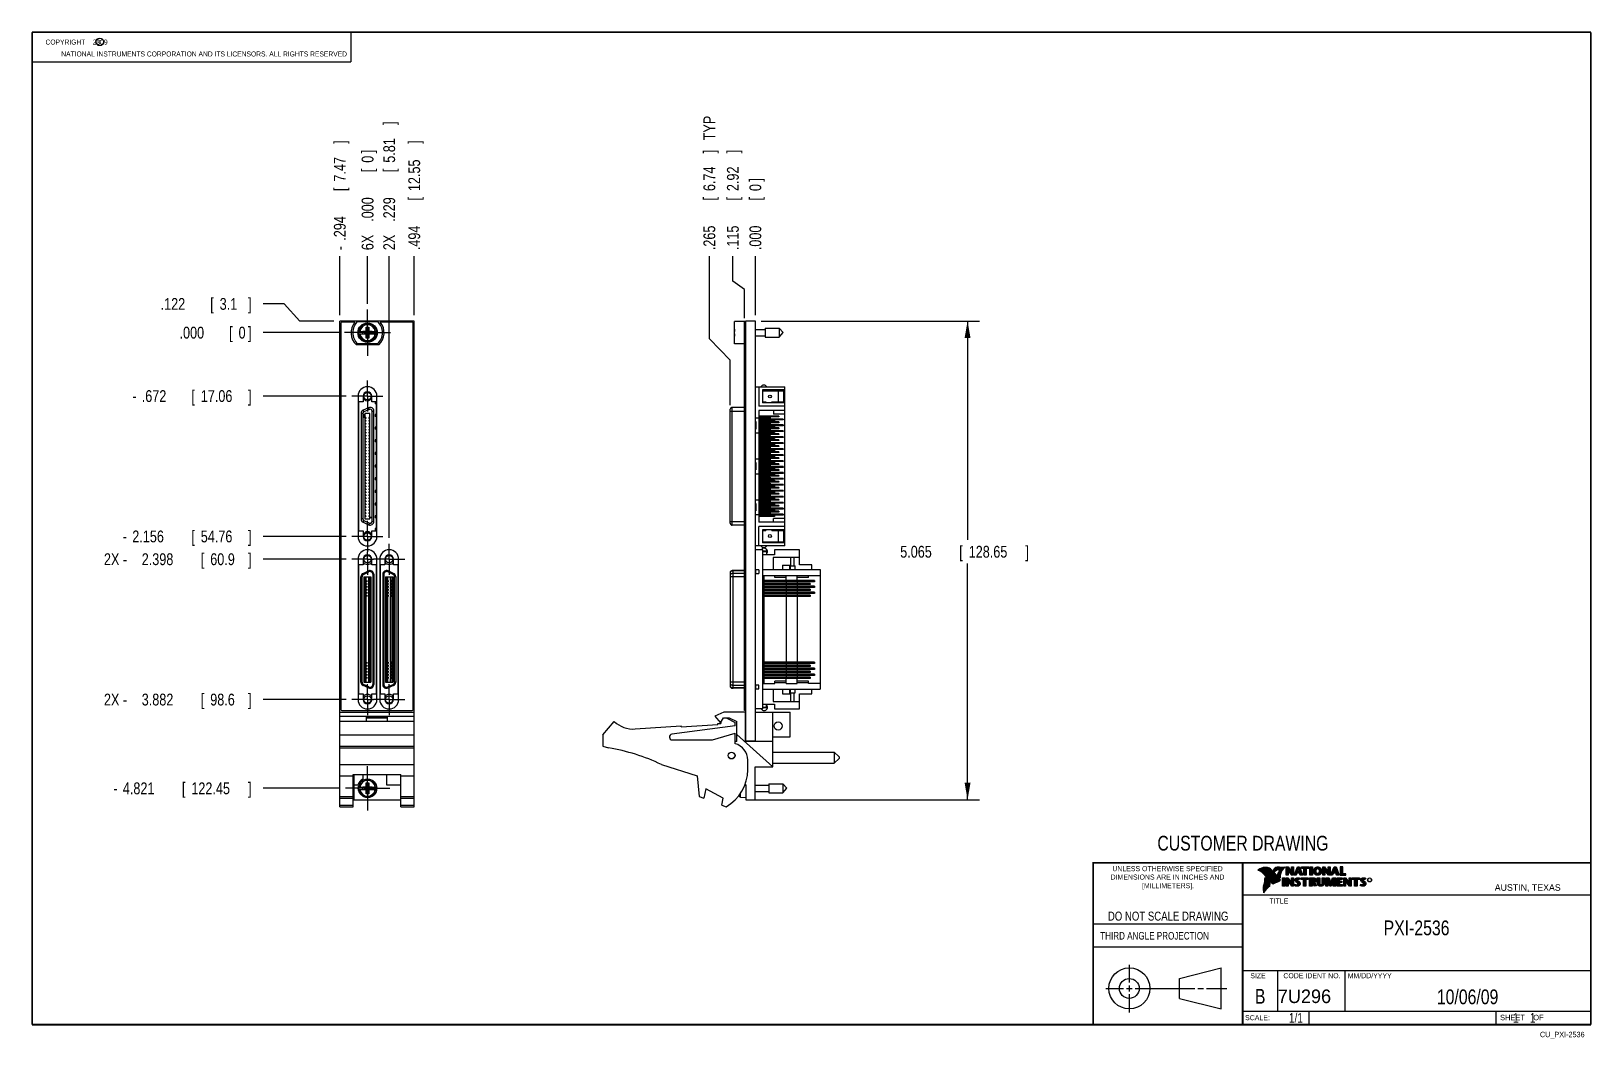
# Model space of a CAD drawing. Header units: inches. Extents: x 0.2 to 16.8, y 0.1 to 10.8.
import ezdxf
from ezdxf.enums import TextEntityAlignment as Align

# ---------------------------------------------------------------- set-up
doc = ezdxf.new("R2010")
doc.units = ezdxf.units.IN
doc.header["$LTSCALE"] = 0.935
doc.header["$MEASUREMENT"] = 0
doc.linetypes.add('CENTER', pattern=[0.6, 0.375, -0.075, 0.075, -0.075])
doc.layers.get('0').update_dxf_attribs({"linetype": 'CONTINUOUS'})
for name, color, linetype in [('5_ALL_CURVES', 7, 'CONTINUOUS'), ('COSMETIC', 7, 'CONTINUOUS'), ('DEFAULT_1', 7, 'CENTER'), ('DIMENSIONS', 7, 'CONTINUOUS')]:
    doc.layers.add(name, color=color, linetype=linetype)
doc.styles.get("Standard").update_dxf_attribs({"font": 'txt', "width": 0.8})
doc.dimstyles.new('DIMSTYLE_1', dxfattribs={"dimtxt": 0.125, "dimasz": 0.18, "dimexe": 0.18, "dimexo": 0.0625, "dimgap": 0.09, "dimtad": 0, "dimtih": 1, "dimtoh": 1, "dimdec": 3, "dimzin": 4, "dimdsep": 46, "dimtxsty": 'STANDARD', "dimblk": '_FILLED', "dimblk1": '_FILLED', "dimblk2": '_FILLED', "dimcen": 0.09, "dimadec": 0, "dimazin": 0, "dimtp": 0.001, "dimtm": 0.001, "dimtfac": 1, "dimtdec": 3, "dimtofl": 0, "dimtmove": 0, "dimatfit": 3, "dimldrblk": '_FILLED', "dimfxl": 1, "dimtolj": 1, "dimtzin": 4, "dimarcsym": 0})
doc.dimstyles.new('DIMSTYLE_2', dxfattribs={"dimtxt": 0.125, "dimasz": 0.18, "dimexe": 0.18, "dimexo": 0.0625, "dimgap": 0.09, "dimtad": 0, "dimtih": 1, "dimtoh": 1, "dimdec": 3, "dimzin": 4, "dimdsep": 46, "dimtxsty": 'STANDARD', "dimblk": '_FILLED', "dimblk1": '_FILLED', "dimblk2": '_FILLED', "dimcen": 0.09, "dimadec": 0, "dimazin": 0, "dimtp": 0.001, "dimtm": 0.001, "dimtfac": 1, "dimtdec": 3, "dimtofl": 0, "dimtmove": 0, "dimatfit": 3, "dimldrblk": '_FILLED', "dimfxl": 1, "dimtolj": 1, "dimtzin": 4, "dimarcsym": 0})

msp = doc.modelspace()

# ---------------------------------------------------------------- texts
at = {"color": 2, "linetype": 'CONTINUOUS', "width": 0.8}
for s, height, p in [('c', 0.053, (0.946, 10.6363)), ('NATIONAL INSTRUMENTS CORPORATION AND ITS LICENSORS. ALL RIGHTS RESERVED', 0.053, (0.5583, 10.5016)), ('THIRD ANGLE PROJECTION', 0.08, (11.5564, 1.1584))]:
    msp.add_text(s, height=height, dxfattribs=at).set_placement(p)
at = {"color": 7, "linetype": 'CONTINUOUS', "width": 0.8}
for s, height, p in [('CUSTOMER DRAWING', 0.15625, (13.0668, 2.1001)), ('DO NOT SCALE DRAWING', 0.095, (12.2754, 1.3592)), ('B', 0.1562, (13.2497, 0.4798))]:
    msp.add_text(s, height=height, dxfattribs=at).set_placement(p, align=Align.CENTER)
at = {"color": 2, "linetype": 'CONTINUOUS'}
for s, p in [('DIMENSIONS ARE IN INCHES AND', (12.2688, 1.7933)), ('UNLESS OTHERWISE SPECIFIED', (12.2688, 1.8819)), ('[MILLIMETERS].', (12.2746, 1.7015))]:
    msp.add_text(s, height=0.053254, dxfattribs=at).set_placement(p, align=Align.CENTER)
for s, height, p in [('R', 0.0217, (14.3971, 1.7782)), ('AUSTIN, TEXAS', 0.069617, (15.7327, 1.6745)), ('TITLE', 0.05325, (13.3474, 1.5397)), ('SIZE', 0.05325, (13.1451, 0.7494)), ('MM/DD/YYYY', 0.05325, (14.1765, 0.7494)), ('SCALE:', 0.05325, (13.0904, 0.3053)), ('SHEET    OF', 0.057262, (15.7892, 0.3052))]:
    msp.add_text(s, height=height, dxfattribs=at).set_placement(p)
at = {"color": 2, "linetype": 'CONTINUOUS', "width": 0.95}
msp.add_text('CODE IDENT NO.', height=0.053254, dxfattribs=at).set_placement((13.7978, 0.7494), align=Align.CENTER)
at = {"color": 7, "linetype": 'CONTINUOUS'}
msp.add_text('7U296', height=0.14316, dxfattribs=at).set_placement((13.4363, 0.4866))
at = {"color": 7, "linetype": 'CONTINUOUS', "width": 0.8}
msp.add_text('1/1', height=0.1, dxfattribs=at).set_placement((13.7025, 0.2805), align=Align.RIGHT)
at = {"color": 2, "linetype": 'CONTINUOUS', "width": 0.8}
msp.add_text('CU_PXI-2536', height=0.057262, dxfattribs=at).set_placement((16.6837, 0.1254), align=Align.RIGHT)
at = {"color": 2, "linetype": 'CONTINUOUS', "insert": (0.3125, 10.6805), "char_height": 0.053, "width": 0.8904, "attachment_point": 1}
msp.add_mtext('    COPYRIGHT    2009', dxfattribs=at)
at = {"color": 7, "linetype": 'CONTINUOUS'}
for s, insert, char_height, width, attachment_point in [('PXI-2536\\P ', (14.9051, 1.3603), 0.15625, 1, 2), ('10/06/09 ', (15.4455, 0.6307), 0.15625, 1.125, 2), ('    1    1', (15.8075, 0.3805), 0.1, 0.8, 1)]:
    msp.add_mtext(s, dxfattribs=dict(at, insert=insert, char_height=char_height, width=width, attachment_point=attachment_point))

# ---------------------------------------------------------------- blocks, each defined once
blk = doc.blocks.new('*D0')
at = {"layer": 'DIMENSIONS', "color": 2, "linetype": 'CONTINUOUS'}
for p, q in [((2.918, 7.883), (2.697, 7.883)), ((3.084, 7.702), (2.918, 7.883)), ((3.444, 7.702), (3.084, 7.702))]:
    blk.add_line(p, q, dxfattribs=at)
at = {"layer": 'DIMENSIONS', "color": 2, "linetype": 'CONTINUOUS', "width": 0.8}
for s, p in [('.122', (1.61, 7.821)), ('[', (2.135, 7.821)), ('3.1', (2.235, 7.821)), (']', (2.535, 7.821))]:
    blk.add_text(s, height=0.125, dxfattribs=at).set_placement(p)
blk = doc.blocks.new('_FILLED')
at = {"color": 0, "linetype": 'BYBLOCK'}
blk.add_solid([(0, 0), (-1, 0.174), (-1, -0.174)], dxfattribs=at)
blk = doc.blocks.new('*D1')
at = {"layer": 'DIMENSIONS', "color": 2, "linetype": 'CONTINUOUS'}
blk.add_line((3.573, 6.908), (2.697, 6.908), dxfattribs=at)
at = {"layer": 'DIMENSIONS', "color": 2, "linetype": 'CONTINUOUS', "width": 0.8}
for s, p in [('.672', (1.41, 6.846)), ('[', (1.935, 6.846)), ('17.06', (2.035, 6.846)), (']', (2.535, 6.846)), ('-', (1.31, 6.846))]:
    blk.add_text(s, height=0.125, dxfattribs=at).set_placement(p)
blk = doc.blocks.new('*D2')
at = {"layer": 'DIMENSIONS', "color": 2, "linetype": 'CONTINUOUS'}
blk.add_line((3.573, 5.424), (2.697, 5.424), dxfattribs=at)
at = {"layer": 'DIMENSIONS', "color": 2, "linetype": 'CONTINUOUS', "width": 0.8}
for s, p in [('2.156', (1.31, 5.361)), ('[', (1.935, 5.361)), ('54.76', (2.035, 5.361)), (']', (2.535, 5.361)), ('-', (1.21, 5.361))]:
    blk.add_text(s, height=0.125, dxfattribs=at).set_placement(p)
blk = doc.blocks.new('*D3')
at = {"layer": 'DIMENSIONS', "color": 2, "linetype": 'CONTINUOUS'}
blk.add_line((3.573, 5.182), (2.697, 5.182), dxfattribs=at)
at = {"layer": 'DIMENSIONS', "color": 2, "linetype": 'CONTINUOUS', "width": 0.8}
for s, p in [('2X -', (1.01, 5.12)), ('2.398', (1.41, 5.12)), ('[', (2.035, 5.12)), ('60.9', (2.135, 5.12)), (']', (2.535, 5.12))]:
    blk.add_text(s, height=0.125, dxfattribs=at).set_placement(p)
blk = doc.blocks.new('*D4')
at = {"layer": 'DIMENSIONS', "color": 2, "linetype": 'CONTINUOUS'}
blk.add_line((3.573, 3.698), (2.697, 3.698), dxfattribs=at)
at = {"layer": 'DIMENSIONS', "color": 2, "linetype": 'CONTINUOUS', "width": 0.8}
for s, p in [('2X -', (1.01, 3.635)), ('3.882', (1.41, 3.635)), ('[', (2.035, 3.635)), ('98.6', (2.135, 3.635)), (']', (2.535, 3.635))]:
    blk.add_text(s, height=0.125, dxfattribs=at).set_placement(p)
blk = doc.blocks.new('*D5')
at = {"layer": 'DIMENSIONS', "color": 2, "linetype": 'CONTINUOUS'}
blk.add_line((3.504, 2.759), (2.697, 2.759), dxfattribs=at)
at = {"layer": 'DIMENSIONS', "color": 2, "linetype": 'CONTINUOUS', "width": 0.8}
for s, p in [('4.821', (1.21, 2.696)), ('[', (1.835, 2.696)), ('122.45', (1.935, 2.696)), (']', (2.535, 2.696)), ('-', (1.11, 2.696))]:
    blk.add_text(s, height=0.125, dxfattribs=at).set_placement(p)
blk = doc.blocks.new('*D6')
at = {"layer": 'DIMENSIONS', "color": 2, "linetype": 'CONTINUOUS'}
blk.add_line((3.495, 7.58), (2.697, 7.58), dxfattribs=at)
at = {"layer": 'DIMENSIONS', "color": 2, "linetype": 'CONTINUOUS', "width": 0.8}
for s, p in [('.000', (1.81, 7.517)), ('[', (2.335, 7.517)), ('0', (2.435, 7.517)), (']', (2.535, 7.517))]:
    blk.add_text(s, height=0.125, dxfattribs=at).set_placement(p)
blk = doc.blocks.new('*D7')
at = {"layer": 'DIMENSIONS', "color": 2, "linetype": 'CONTINUOUS'}
blk.add_line((4.029, 5.409), (4.029, 8.389), dxfattribs=at)
at = {"layer": 'DIMENSIONS', "color": 2, "linetype": 'CONTINUOUS', "width": 0.8}
for s, p in [(']', (4.092, 9.777)), ('5.81', (4.092, 9.377)), ('[', (4.092, 9.277)), ('.229', (4.092, 8.752)), ('2X ', (4.092, 8.452))]:
    blk.add_text(s, height=0.125, rotation=90, dxfattribs=at).set_placement(p)
blk = doc.blocks.new('*D8')
at = {"layer": 'DIMENSIONS', "color": 2, "linetype": 'CONTINUOUS'}
blk.add_line((4.295, 7.764), (4.295, 8.389), dxfattribs=at)
at = {"layer": 'DIMENSIONS', "color": 2, "linetype": 'CONTINUOUS', "width": 0.8}
for s, p in [(']', (4.357, 9.577)), ('12.55', (4.357, 9.077)), ('[', (4.357, 8.977)), ('.494', (4.357, 8.452))]:
    blk.add_text(s, height=0.125, rotation=90, dxfattribs=at).set_placement(p)
blk = doc.blocks.new('*D9')
at = {"layer": 'DIMENSIONS', "color": 2, "linetype": 'CONTINUOUS'}
blk.add_line((3.507, 7.764), (3.507, 8.389), dxfattribs=at)
at = {"layer": 'DIMENSIONS', "color": 2, "linetype": 'CONTINUOUS', "width": 0.8}
for s, p in [(']', (3.569, 9.577)), ('7.47', (3.569, 9.177)), ('[', (3.569, 9.077)), ('.294', (3.569, 8.552)), ('-', (3.569, 8.452))]:
    blk.add_text(s, height=0.125, rotation=90, dxfattribs=at).set_placement(p)
blk = doc.blocks.new('*D10')
at = {"layer": 'DIMENSIONS', "color": 2, "linetype": 'CONTINUOUS'}
blk.add_line((3.801, 7.886), (3.801, 8.389), dxfattribs=at)
at = {"layer": 'DIMENSIONS', "color": 2, "linetype": 'CONTINUOUS', "width": 0.8}
for s, p in [(']', (3.863, 9.477)), ('0', (3.863, 9.377)), ('[', (3.863, 9.277)), ('.000', (3.863, 8.752)), ('6X ', (3.863, 8.452))]:
    blk.add_text(s, height=0.125, rotation=90, dxfattribs=at).set_placement(p)
blk = doc.blocks.new('*D11')
at = {"layer": 'DIMENSIONS', "color": 2, "linetype": 'CONTINUOUS'}
for p, q in [((7.968, 7.702), (10.277, 7.702)), ((10.152, 7.702), (10.152, 5.387)), ((10.152, 2.637), (10.152, 5.137)), ((7.868, 2.637), (10.277, 2.637))]:
    blk.add_line(p, q, dxfattribs=at)
at = {"layer": 'DIMENSIONS', "color": 2, "linetype": 'CONTINUOUS', "xscale": 0.18, "yscale": 0.18, "zscale": 0.18}
for p, rotation in [((10.152, 7.702), 90), ((10.152, 2.637), 270)]:
    blk.add_blockref('_FILLED', p, dxfattribs=dict(at, rotation=rotation))
at = {"layer": 'DIMENSIONS', "color": 2, "linetype": 'CONTINUOUS', "width": 0.8}
for s, p in [('5.065', (9.439, 5.199)), ('[', (10.064, 5.199)), ('128.65', (10.164, 5.199)), (']', (10.764, 5.199))]:
    blk.add_text(s, height=0.125, dxfattribs=at).set_placement(p)
blk = doc.blocks.new('*D12')
at = {"layer": 'DIMENSIONS', "color": 2, "linetype": 'CONTINUOUS'}
for p, q in [((7.668, 8.123), (7.668, 8.389)), ((7.791, 8.035), (7.668, 8.123)), ((7.791, 7.734), (7.791, 8.035))]:
    blk.add_line(p, q, dxfattribs=at)
at = {"layer": 'DIMENSIONS', "color": 2, "linetype": 'CONTINUOUS', "width": 0.8}
for s, p in [(']', (7.73, 9.477)), ('2.92', (7.73, 9.077)), ('[', (7.73, 8.977)), ('.115', (7.73, 8.452))]:
    blk.add_text(s, height=0.125, rotation=90, dxfattribs=at).set_placement(p)
blk = doc.blocks.new('*D13')
at = {"layer": 'DIMENSIONS', "color": 2, "linetype": 'CONTINUOUS'}
for p, q in [((7.419, 7.513), (7.419, 8.389)), ((7.64, 7.289), (7.419, 7.513)), ((7.64, 6.812), (7.64, 7.289))]:
    blk.add_line(p, q, dxfattribs=at)
at = {"layer": 'DIMENSIONS', "color": 2, "linetype": 'CONTINUOUS', "width": 0.8}
for s, p in [(' TYP', (7.481, 9.577)), (']', (7.481, 9.477)), ('6.74', (7.481, 9.077)), ('[', (7.481, 8.977)), ('.265', (7.481, 8.452))]:
    blk.add_text(s, height=0.125, rotation=90, dxfattribs=at).set_placement(p)
blk = doc.blocks.new('*D14')
at = {"layer": 'DIMENSIONS', "color": 2, "linetype": 'CONTINUOUS'}
blk.add_line((7.906, 7.764), (7.906, 8.389), dxfattribs=at)
at = {"layer": 'DIMENSIONS', "color": 2, "linetype": 'CONTINUOUS', "width": 0.8}
for s, p in [(']', (7.968, 9.177)), ('0', (7.968, 9.077)), ('[', (7.968, 8.977)), ('.000', (7.968, 8.452))]:
    blk.add_text(s, height=0.125, rotation=90, dxfattribs=at).set_placement(p)

# ---------------------------------------------------------------- dimensions: what is measured, and where the dimension line sits
at = {"layer": 'DIMENSIONS', "color": 2, "linetype": 'CONTINUOUS'}
for feature_location, offset, dtype, origin, text, picture, middle in [((4.0294, 5.4089), (0, 2.9802), 1, (3.8007, 7.823), '2X <>', '*D7', (4.0294, 9.164)), ((7.64049, 6.81204), (-0.22157, 1.57698), 0, (7.90574, 7.70152), '<> TYP', '*D13', (7.41892, 9.21402)), ((3.5067, 7.764), (0, 0.625), 1, (3.8007, 7.823), '-<>', '*D9', (3.5067, 9.064)), ((3.8006765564, 7.8855243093), (0, 0.5035), 1, (3.8006765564, 7.8230243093), '6X <>', '*D10', (3.8006765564, 9.0140243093)), ((3.5726, 5.182), (-0.87543, 0), 0, (3.55718, 7.57952), '2X -<>', '*D3', (1.82218, 5.182)), ((3.5726, 3.6977), (-0.8754, 0), 0, (3.5572, 7.5795), '2X -<>', '*D4', (1.8222, 3.6977)), ((3.5042, 2.7586), (-0.807, 0), 0, (3.5572, 7.5795), '-<>', '*D5', (1.8722, 2.7586)), ((3.5726, 5.4238), (-0.8754, 0), 0, (3.5572, 7.5795), '-<>', '*D2', (1.9222, 5.4238)), ((3.5726, 6.90801), (-0.87543, 0), 0, (3.55718, 7.57952), '-<>', '*D1', (1.97218, 6.90801))]:
    dim = msp.add_ordinate_dim(feature_location=feature_location, offset=offset, dtype=dtype, origin=origin, text=text, dimstyle='DIMSTYLE_1', dxfattribs=at)
    dim.commit()
    dim.dimension.update_dxf_attribs({"geometry": picture, "text_midpoint": middle})
for feature_location, offset, dtype, origin, picture, middle in [((4.2947, 7.764), (0, 0.625), 1, (3.8007, 7.823), '*D8', (4.2947, 9.064)), ((7.7907, 7.7338), (-0.1231, 0.6553), 0, (7.9057, 7.7015), '*D12', (7.6676, 9.014)), ((7.9057366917, 7.7640243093), (0, 0.625), 1, (7.9057366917, 7.7015243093), '*D14', (7.9057366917, 8.8640243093)), ((3.4442, 7.7015), (-0.747, 0.1816), 0, (3.5572, 7.5795), '*D0', (2.1222, 7.8831)), ((3.4946765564, 7.5795243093), (-0.7975, 0), 0, (3.5571765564, 7.5795243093), '*D6', (2.2221765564, 7.5795243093))]:
    dim = msp.add_ordinate_dim(feature_location=feature_location, offset=offset, dtype=dtype, origin=origin, dimstyle='DIMSTYLE_1', dxfattribs=at)
    dim.commit()
    dim.dimension.update_dxf_attribs({"geometry": picture, "text_midpoint": middle})
dim = msp.add_linear_dim(base=(10.1519, 2.6366), p1=(7.9682, 7.7015), p2=(7.8682, 2.6366), angle=270, dimstyle='DIMSTYLE_2', dxfattribs=at)
dim.commit()
dim.dimension.update_dxf_attribs({"geometry": '*D11', "text_midpoint": (10.1519, 5.2618), "dimtype": 160})

# ---------------------------------------------------------------- linework, layer by layer
at = {"color": 2, "linetype": 'CONTINUOUS'}
for p, q in [((0.25, 10.7586), (3.625, 10.7586)), ((0.25, 10.7586), (0.25, 10.4456)), ((3.625, 10.7586), (3.625, 10.4456)), ((0.25, 10.4456), (3.625, 10.4456)), ((13.0652, 1.9695), (16.745, 1.9695)), ((13.0652, 1.9695), (13.0652, 0.2605)), ((13.2311, 1.8934), (13.2311, 1.8949)), ((13.2347, 1.8921), (13.2347, 1.8972)), ((13.2382, 1.8907), (13.2382, 1.8994)), ((13.2418, 1.8892), (13.2418, 1.9015)), ((13.2453, 1.8876), (13.2453, 1.9035)), ((13.2489, 1.8858), (13.2489, 1.9054)), ((13.2524, 1.8839), (13.2524, 1.9069)), ((13.256, 1.8818), (13.256, 1.9084)), ((13.2596, 1.8796), (13.2596, 1.9098)), ((13.2631, 1.8772), (13.2631, 1.9111)), ((13.2667, 1.8747), (13.2667, 1.9124)), ((13.2702, 1.872), (13.2702, 1.9135)), ((13.2738, 1.869), (13.2738, 1.9146)), ((13.2773, 1.8658), (13.2773, 1.9155)), ((13.2809, 1.8624), (13.2809, 1.9164)), ((13.2844, 1.8587), (13.2844, 1.9173)), ((13.288, 1.8549), (13.288, 1.9181)), ((13.2915, 1.851), (13.2915, 1.9188)), ((13.2951, 1.8471), (13.2951, 1.9194)), ((13.2987, 1.8431), (13.2987, 1.9198)), ((13.3022, 1.8391), (13.3022, 1.92)), ((13.3058, 1.8351), (13.3058, 1.9201)), ((13.3093, 1.8311), (13.3093, 1.9201)), ((13.3129, 1.827), (13.3129, 1.9199)), ((13.3164, 1.8229), (13.3164, 1.9196)), ((13.32, 1.8188), (13.32, 1.9192)), ((13.3235, 1.8146), (13.3235, 1.9186)), ((13.3271, 1.8104), (13.3271, 1.9179)), ((13.3306, 1.8062), (13.3306, 1.9172)), ((13.3342, 1.802), (13.3342, 1.9163)), ((13.3378, 1.7978), (13.3378, 1.9151)), ((13.3413, 1.7937), (13.3413, 1.9138)), ((13.3449, 1.7897), (13.3449, 1.9122)), ((13.3484, 1.7856), (13.3484, 1.9103)), ((13.352, 1.7817), (13.352, 1.9081)), ((13.3555, 1.7778), (13.3555, 1.9055)), ((13.3591, 1.7739), (13.3591, 1.9026)), ((13.3626, 1.7701), (13.3626, 1.8991)), ((13.3662, 1.7663), (13.3662, 1.8952)), ((13.3697, 1.7625), (13.3697, 1.8915)), ((13.3733, 1.7588), (13.3733, 1.8878)), ((13.3769, 1.7556), (13.3769, 1.8841)), ((13.3804, 1.7529), (13.3804, 1.8803)), ((13.384, 1.7512), (13.384, 1.8766)), ((13.3875, 1.7509), (13.3875, 1.8728)), ((13.4022, 1.878), (13.3901, 1.8922)), ((13.3911, 1.7518), (13.3911, 1.8691)), ((13.4029, 1.881), (13.3927, 1.893)), ((13.3946, 1.8908), (13.3946, 1.8999)), ((13.3946, 1.7533), (13.3946, 1.8653)), ((13.3982, 1.8866), (13.3982, 1.9062)), ((13.3982, 1.7548), (13.3982, 1.8615)), ((13.4017, 1.8824), (13.4017, 1.9101)), ((13.4017, 1.7563), (13.4017, 1.8574)), ((13.4053, 1.8823), (13.4053, 1.9129)), ((13.4053, 1.7578), (13.4053, 1.8531)), ((13.4088, 1.8844), (13.4088, 1.915)), ((13.4088, 1.7593), (13.4088, 1.8488)), ((13.4124, 1.887), (13.4124, 1.9167)), ((13.4124, 1.7609), (13.4124, 1.8445)), ((13.4159, 1.89), (13.4159, 1.9182)), ((13.4159, 1.7625), (13.4159, 1.8402)), ((13.4195, 1.8937), (13.4195, 1.9193)), ((13.4195, 1.7641), (13.4195, 1.8359)), ((13.4231, 1.8964), (13.4231, 1.9203)), ((13.4231, 1.7657), (13.4231, 1.8316)), ((13.4266, 1.8982), (13.4266, 1.9209)), ((13.4266, 1.7674), (13.4266, 1.8273)), ((13.4302, 1.8995), (13.4302, 1.9214)), ((13.4302, 1.7691), (13.4302, 1.823)), ((13.4414, 1.8328), (13.4319, 1.8437)), ((13.4337, 1.8997), (13.4337, 1.922)), ((13.4337, 1.7708), (13.4337, 1.8187)), ((13.4433, 1.8344), (13.4349, 1.844)), ((13.4373, 1.8991), (13.4373, 1.9224)), ((13.4373, 1.8413), (13.4373, 1.8491)), ((13.4408, 1.898), (13.4408, 1.9228)), ((13.4408, 1.8372), (13.4408, 1.8572)), ((13.4444, 1.8972), (13.4444, 1.9231)), ((13.4444, 1.8331), (13.4444, 1.8665)), ((13.4479, 1.8969), (13.4479, 1.9234)), ((13.4479, 1.8288), (13.4479, 1.873)), ((13.4515, 1.8966), (13.4515, 1.9236)), ((13.4515, 1.8247), (13.4515, 1.8764)), ((13.4529, 1.9261), (13.5132, 1.9271)), ((13.453, 1.9236), (13.5067, 1.9245)), ((13.455, 1.8965), (13.455, 1.9237)), ((13.455, 1.8207), (13.455, 1.878)), ((13.4586, 1.8964), (13.4586, 1.9237)), ((13.4586, 1.8303), (13.4586, 1.879)), ((13.4622, 1.8957), (13.4622, 1.9238)), ((13.4622, 1.8535), (13.4622, 1.8795)), ((13.4657, 1.8935), (13.4657, 1.9238)), ((13.4657, 1.8636), (13.4657, 1.8798)), ((13.4693, 1.872), (13.4693, 1.9239)), ((13.4728, 1.8794), (13.4728, 1.9239)), ((13.4764, 1.8859), (13.4764, 1.924)), ((13.4799, 1.8919), (13.4799, 1.924)), ((13.4835, 1.8973), (13.4835, 1.9241)), ((13.487, 1.9023), (13.487, 1.9242)), ((13.4906, 1.9069), (13.4906, 1.9242)), ((13.4941, 1.9112), (13.4941, 1.9243)), ((13.4977, 1.9153), (13.4977, 1.9243)), ((13.5013, 1.9191), (13.5013, 1.9244)), ((13.5261, 1.9263), (13.5451, 1.9263)), ((13.5261, 1.839), (13.5261, 1.9263)), ((13.5466, 1.839), (13.5261, 1.839)), ((13.5286, 1.9237), (13.5439, 1.9237)), ((13.5286, 1.8415), (13.5286, 1.9237)), ((13.5441, 1.8415), (13.5286, 1.8415)), ((13.5332, 1.8415), (13.5332, 1.9237)), ((13.5367, 1.8415), (13.5367, 1.9237)), ((13.5402, 1.8415), (13.5402, 1.9237)), ((13.5441, 1.8976), (13.5437, 1.9237)), ((13.5439, 1.9237), (13.5854, 1.869)), ((13.5873, 1.8415), (13.5441, 1.8976)), ((13.5441, 1.8976), (13.5441, 1.8415)), ((13.5451, 1.9263), (13.5829, 1.8765)), ((13.586, 1.839), (13.5466, 1.8902)), ((13.5466, 1.8902), (13.5466, 1.839)), ((13.5471, 1.8936), (13.5471, 1.9194)), ((13.5506, 1.8891), (13.5506, 1.9149)), ((13.5541, 1.8846), (13.5541, 1.9103)), ((13.5576, 1.8801), (13.5576, 1.9057)), ((13.561, 1.8756), (13.561, 1.9011)), ((13.5645, 1.8711), (13.5645, 1.8965)), ((13.568, 1.8665), (13.568, 1.8919)), ((13.5715, 1.862), (13.5715, 1.8874)), ((13.575, 1.8575), (13.575, 1.8828)), ((13.5784, 1.853), (13.5784, 1.8782)), ((13.5819, 1.8485), (13.5819, 1.8736)), ((13.5829, 1.9263), (13.6036, 1.9263)), ((13.5829, 1.8765), (13.5829, 1.9263)), ((13.5854, 1.9237), (13.6011, 1.9237)), ((13.5854, 1.869), (13.5854, 1.9237)), ((13.5854, 1.844), (13.5854, 1.869)), ((13.6036, 1.839), (13.586, 1.839)), ((13.6011, 1.8415), (13.5873, 1.8415)), ((13.5889, 1.8415), (13.5889, 1.9237)), ((13.5923, 1.8415), (13.5923, 1.9237)), ((13.5958, 1.8415), (13.5958, 1.9237)), ((13.5993, 1.8415), (13.5993, 1.9237)), ((13.6011, 1.9237), (13.6011, 1.8415)), ((13.6036, 1.9263), (13.6036, 1.839)), ((13.6088, 1.839), (13.6444, 1.9262)), ((13.6294, 1.839), (13.6088, 1.839)), ((13.6125, 1.8415), (13.6461, 1.9237)), ((13.6277, 1.8415), (13.6125, 1.8415)), ((13.6167, 1.8415), (13.6167, 1.8516)), ((13.6201, 1.8415), (13.6201, 1.8601)), ((13.6236, 1.8415), (13.6236, 1.8686)), ((13.6271, 1.8415), (13.6271, 1.8771)), ((13.6361, 1.8623), (13.6277, 1.8415)), ((13.6378, 1.8598), (13.6294, 1.839)), ((13.6306, 1.8486), (13.6306, 1.8857)), ((13.634, 1.8573), (13.634, 1.8942)), ((13.6665, 1.8623), (13.6361, 1.8623)), ((13.6375, 1.8623), (13.6375, 1.9027)), ((13.6647, 1.8598), (13.6378, 1.8598)), ((13.6388, 1.8711), (13.65, 1.9073)), ((13.6639, 1.8711), (13.6388, 1.8711)), ((13.641, 1.8781), (13.641, 1.9112)), ((13.641, 1.8623), (13.641, 1.8711)), ((13.6423, 1.8736), (13.6519, 1.9048)), ((13.6606, 1.8736), (13.6423, 1.8736)), ((13.6444, 1.9262), (13.6664, 1.9262)), ((13.6445, 1.8893), (13.6445, 1.9197)), ((13.6445, 1.8623), (13.6445, 1.8711)), ((13.6461, 1.9237), (13.6647, 1.9237)), ((13.6479, 1.9006), (13.6479, 1.9237)), ((13.6479, 1.8623), (13.6479, 1.8711)), ((13.65, 1.9073), (13.6541, 1.9073)), ((13.6514, 1.9073), (13.6514, 1.9237)), ((13.6514, 1.8623), (13.6514, 1.8711)), ((13.6519, 1.9048), (13.6521, 1.9048)), ((13.6521, 1.9048), (13.6606, 1.8736)), ((13.6541, 1.9073), (13.6639, 1.8711)), ((13.6549, 1.9043), (13.6549, 1.9237)), ((13.6549, 1.8623), (13.6549, 1.8711)), ((13.6584, 1.8915), (13.6584, 1.9237)), ((13.6584, 1.8623), (13.6584, 1.8711)), ((13.6618, 1.8787), (13.6618, 1.9237)), ((13.6618, 1.8623), (13.6618, 1.8711)), ((13.6647, 1.9237), (13.6959, 1.8415)), ((13.6717, 1.839), (13.6647, 1.8598)), ((13.6653, 1.8623), (13.6653, 1.922)), ((13.6664, 1.9262), (13.6995, 1.839)), ((13.6735, 1.8415), (13.6665, 1.8623)), ((13.6688, 1.8555), (13.6688, 1.9128)), ((13.6995, 1.839), (13.6717, 1.839)), ((13.6723, 1.8452), (13.6723, 1.9037)), ((13.6959, 1.8415), (13.6735, 1.8415)), ((13.6757, 1.8415), (13.6757, 1.8945)), ((13.6792, 1.8415), (13.6792, 1.8854)), ((13.6827, 1.8415), (13.6827, 1.8762)), ((13.6862, 1.8415), (13.6862, 1.8671)), ((13.6866, 1.9262), (13.7634, 1.9262)), ((13.6866, 1.9099), (13.6866, 1.9262)), ((13.7118, 1.9099), (13.6866, 1.9099)), ((13.6891, 1.9237), (13.7609, 1.9237)), ((13.6891, 1.9125), (13.6891, 1.9237)), ((13.7143, 1.9125), (13.6891, 1.9125)), ((13.6896, 1.8415), (13.6896, 1.8579)), ((13.6931, 1.9125), (13.6931, 1.9237)), ((13.6931, 1.8415), (13.6931, 1.8488)), ((13.6966, 1.9125), (13.6966, 1.9237)), ((13.7001, 1.9125), (13.7001, 1.9237)), ((13.7035, 1.9125), (13.7035, 1.9237)), ((13.707, 1.9125), (13.707, 1.9237)), ((13.7105, 1.9125), (13.7105, 1.9237)), ((13.7118, 1.839), (13.7118, 1.9099)), ((13.7382, 1.839), (13.7118, 1.839)), ((13.7143, 1.9125), (13.714, 1.9237)), ((13.7143, 1.8415), (13.7143, 1.9125)), ((13.7357, 1.8415), (13.7143, 1.8415)), ((13.7174, 1.8415), (13.7174, 1.9237)), ((13.7209, 1.8415), (13.7209, 1.9237)), ((13.7244, 1.8415), (13.7244, 1.9237)), ((13.7279, 1.8415), (13.7279, 1.9237)), ((13.7313, 1.8415), (13.7313, 1.9237)), ((13.7357, 1.9125), (13.7348, 1.9237)), ((13.7609, 1.9125), (13.7357, 1.9125)), ((13.7357, 1.9125), (13.7357, 1.8415)), ((13.7634, 1.9099), (13.7382, 1.9099)), ((13.7382, 1.9099), (13.7382, 1.839)), ((13.7383, 1.9125), (13.7383, 1.9237)), ((13.7418, 1.9125), (13.7418, 1.9237)), ((13.7452, 1.9125), (13.7452, 1.9237)), ((13.7487, 1.9125), (13.7487, 1.9237)), ((13.7522, 1.9125), (13.7522, 1.9237)), ((13.7557, 1.9125), (13.7557, 1.9237)), ((13.7591, 1.9125), (13.7591, 1.9237)), ((13.7609, 1.9237), (13.7609, 1.9125)), ((13.7634, 1.9262), (13.7634, 1.9099)), ((13.7768, 1.9262), (13.8031, 1.9262)), ((13.7768, 1.839), (13.7768, 1.9262)), ((13.8031, 1.839), (13.7768, 1.839)), ((13.7794, 1.9237), (13.8006, 1.9237)), ((13.7794, 1.8415), (13.7794, 1.9237)), ((13.8006, 1.8415), (13.7794, 1.8415)), ((13.7835, 1.8415), (13.7835, 1.9237)), ((13.787, 1.8415), (13.787, 1.9237)), ((13.7904, 1.8415), (13.7904, 1.9237)), ((13.7939, 1.8415), (13.7939, 1.9237)), ((13.7974, 1.8415), (13.7974, 1.9237)), ((13.8006, 1.9237), (13.8006, 1.8415)), ((13.8031, 1.9262), (13.8031, 1.839)), ((13.8154, 1.8853), (13.8155, 1.8871)), ((13.8154, 1.8834), (13.8154, 1.8853)), ((13.8154, 1.8816), (13.8154, 1.8834)), ((13.8155, 1.8797), (13.8154, 1.8816)), ((13.8155, 1.8871), (13.8157, 1.8889)), ((13.8157, 1.8779), (13.8155, 1.8797)), ((13.8157, 1.8889), (13.8159, 1.8907)), ((13.8159, 1.876), (13.8157, 1.8779)), ((13.8159, 1.8907), (13.8161, 1.8924)), ((13.8162, 1.8742), (13.8159, 1.876)), ((13.8161, 1.8924), (13.8165, 1.8941)), ((13.8166, 1.8724), (13.8162, 1.8742)), ((13.8165, 1.8941), (13.8169, 1.8958)), ((13.817, 1.8706), (13.8166, 1.8724)), ((13.8169, 1.8958), (13.8174, 1.8975)), ((13.8174, 1.8689), (13.817, 1.8706)), ((13.8174, 1.8975), (13.8179, 1.8991)), ((13.8179, 1.8672), (13.8174, 1.8689)), ((13.8179, 1.8991), (13.8185, 1.9006)), ((13.8179, 1.8852), (13.818, 1.8869)), ((13.8179, 1.8834), (13.8179, 1.8852)), ((13.818, 1.8817), (13.8179, 1.8834)), ((13.8185, 1.8655), (13.8179, 1.8672)), ((13.818, 1.8869), (13.8182, 1.8886)), ((13.8181, 1.8799), (13.818, 1.8817)), ((13.8182, 1.8781), (13.8181, 1.8799)), ((13.8182, 1.8886), (13.8184, 1.8903)), ((13.8184, 1.8764), (13.8182, 1.8781)), ((13.8184, 1.8903), (13.8186, 1.892)), ((13.8187, 1.8746), (13.8184, 1.8764)), ((13.8185, 1.9006), (13.8191, 1.9021)), ((13.8191, 1.8639), (13.8185, 1.8655)), ((13.8186, 1.892), (13.819, 1.8936)), ((13.8191, 1.8729), (13.8187, 1.8746)), ((13.819, 1.8936), (13.8193, 1.8952)), ((13.8191, 1.9021), (13.8198, 1.9036)), ((13.8194, 1.8712), (13.8191, 1.8729)), ((13.8198, 1.8623), (13.8191, 1.8639)), ((13.8193, 1.8952), (13.8198, 1.8967)), ((13.8199, 1.8696), (13.8194, 1.8712)), ((13.8198, 1.9036), (13.8206, 1.9051)), ((13.8198, 1.8967), (13.8203, 1.8982)), ((13.8205, 1.8607), (13.8198, 1.8623)), ((13.8204, 1.8679), (13.8199, 1.8696)), ((13.8203, 1.8982), (13.8208, 1.8997)), ((13.8209, 1.8664), (13.8204, 1.8679)), ((13.8213, 1.8592), (13.8205, 1.8607)), ((13.8206, 1.9051), (13.8214, 1.9065)), ((13.8208, 1.8997), (13.8214, 1.9011)), ((13.8209, 1.8664), (13.8208, 1.8997)), ((13.8215, 1.8648), (13.8209, 1.8664)), ((13.8221, 1.8578), (13.8213, 1.8592)), ((13.8214, 1.9065), (13.8223, 1.9079)), ((13.8214, 1.9011), (13.8221, 1.9025)), ((13.8221, 1.8633), (13.8215, 1.8648)), ((13.8221, 1.9025), (13.8228, 1.9038)), ((13.8228, 1.8619), (13.8221, 1.8633)), ((13.823, 1.8563), (13.8221, 1.8578)), ((13.8223, 1.9079), (13.8232, 1.9092)), ((13.8228, 1.9038), (13.8236, 1.9052)), ((13.8235, 1.8604), (13.8228, 1.8619)), ((13.8239, 1.855), (13.823, 1.8563)), ((13.8232, 1.9092), (13.8243, 1.9106)), ((13.8243, 1.8591), (13.8235, 1.8604)), ((13.8236, 1.9052), (13.8244, 1.9065)), ((13.8249, 1.8536), (13.8239, 1.855)), ((13.8243, 1.9106), (13.8253, 1.9119)), ((13.8243, 1.8591), (13.8244, 1.9065)), ((13.8251, 1.8577), (13.8243, 1.8591)), ((13.8244, 1.9065), (13.8253, 1.9077)), ((13.826, 1.8523), (13.8249, 1.8536)), ((13.826, 1.8564), (13.8251, 1.8577)), ((13.8253, 1.9119), (13.8265, 1.9132)), ((13.8253, 1.9077), (13.8262, 1.909)), ((13.8269, 1.8552), (13.826, 1.8564)), ((13.8271, 1.8511), (13.826, 1.8523)), ((13.8262, 1.909), (13.8273, 1.9102)), ((13.8265, 1.9132), (13.8276, 1.9144)), ((13.8279, 1.854), (13.8269, 1.8552)), ((13.8282, 1.8499), (13.8271, 1.8511)), ((13.8273, 1.9102), (13.8283, 1.9114)), ((13.8276, 1.9144), (13.8288, 1.9156)), ((13.8279, 1.854), (13.8283, 1.9114)), ((13.8289, 1.8528), (13.8279, 1.854)), ((13.8294, 1.8487), (13.8282, 1.8499)), ((13.8283, 1.9114), (13.8294, 1.9126)), ((13.8288, 1.9156), (13.8301, 1.9167)), ((13.83, 1.8517), (13.8289, 1.8528)), ((13.8294, 1.9126), (13.8306, 1.9137)), ((13.8306, 1.8476), (13.8294, 1.8487)), ((13.8311, 1.8506), (13.83, 1.8517)), ((13.8301, 1.9167), (13.8314, 1.9178)), ((13.8306, 1.9137), (13.8318, 1.9148)), ((13.8319, 1.8466), (13.8306, 1.8476)), ((13.8311, 1.8506), (13.8318, 1.9148)), ((13.8323, 1.8496), (13.8311, 1.8506)), ((13.8314, 1.9178), (13.8327, 1.9188)), ((13.8318, 1.9148), (13.833, 1.9158)), ((13.8332, 1.8456), (13.8319, 1.8466)), ((13.8335, 1.8486), (13.8323, 1.8496)), ((13.8327, 1.9188), (13.834, 1.9198)), ((13.833, 1.9158), (13.8342, 1.9168)), ((13.8346, 1.8447), (13.8332, 1.8456)), ((13.8347, 1.8477), (13.8335, 1.8486)), ((13.834, 1.9198), (13.8354, 1.9207)), ((13.8342, 1.9168), (13.8355, 1.9177)), ((13.836, 1.8438), (13.8346, 1.8447)), ((13.8347, 1.8477), (13.8355, 1.9177)), ((13.836, 1.8468), (13.8347, 1.8477)), ((13.8354, 1.9207), (13.8368, 1.9215)), ((13.8355, 1.9177), (13.8368, 1.9185)), ((13.8373, 1.846), (13.836, 1.8468)), ((13.8374, 1.843), (13.836, 1.8438)), ((13.8368, 1.9215), (13.8382, 1.9223)), ((13.8368, 1.9185), (13.8381, 1.9193)), ((13.8386, 1.8452), (13.8373, 1.846)), ((13.839, 1.8423), (13.8374, 1.843)), ((13.8381, 1.9193), (13.8394, 1.92)), ((13.8386, 1.8452), (13.8381, 1.9193)), ((13.8382, 1.9223), (13.8397, 1.923)), ((13.84, 1.8445), (13.8386, 1.8452)), ((13.8405, 1.8416), (13.839, 1.8423)), ((13.8394, 1.92), (13.8408, 1.9207)), ((13.8397, 1.923), (13.8412, 1.9237)), ((13.8397, 1.8857), (13.8398, 1.8868)), ((13.8397, 1.8845), (13.8397, 1.8857)), ((13.8397, 1.8833), (13.8397, 1.8845)), ((13.8397, 1.8821), (13.8397, 1.8833)), ((13.8397, 1.8809), (13.8397, 1.8821)), ((13.8398, 1.8796), (13.8397, 1.8809)), ((13.8398, 1.8868), (13.8399, 1.888)), ((13.8399, 1.8784), (13.8398, 1.8796)), ((13.8399, 1.888), (13.84, 1.8891)), ((13.84, 1.8773), (13.8399, 1.8784)), ((13.84, 1.8891), (13.8401, 1.8902)), ((13.8401, 1.8761), (13.84, 1.8773)), ((13.8415, 1.8439), (13.84, 1.8445)), ((13.8401, 1.8902), (13.8402, 1.8913)), ((13.8402, 1.8749), (13.8401, 1.8761)), ((13.8402, 1.8913), (13.8403, 1.8924)), ((13.8404, 1.8738), (13.8402, 1.8749)), ((13.8403, 1.8924), (13.8405, 1.8934)), ((13.8405, 1.8727), (13.8404, 1.8738)), ((13.8405, 1.8934), (13.8407, 1.8944)), ((13.8407, 1.8716), (13.8405, 1.8727)), ((13.8421, 1.8409), (13.8405, 1.8416)), ((13.8407, 1.8944), (13.8409, 1.8954)), ((13.841, 1.8706), (13.8407, 1.8716)), ((13.8408, 1.9207), (13.8422, 1.9213)), ((13.8409, 1.8954), (13.8411, 1.8963)), ((13.8412, 1.8696), (13.841, 1.8706)), ((13.8411, 1.8963), (13.8414, 1.8972)), ((13.8412, 1.9237), (13.8427, 1.9243)), ((13.8414, 1.8686), (13.8412, 1.8696)), ((13.8414, 1.8972), (13.8416, 1.8981)), ((13.8417, 1.8677), (13.8414, 1.8686)), ((13.8415, 1.8439), (13.8417, 1.8678)), ((13.843, 1.8433), (13.8415, 1.8439)), ((13.8416, 1.8981), (13.8419, 1.899)), ((13.842, 1.8667), (13.8417, 1.8677)), ((13.8419, 1.899), (13.8422, 1.8999)), ((13.842, 1.8991), (13.8422, 1.9213)), ((13.8423, 1.8658), (13.842, 1.8667)), ((13.8438, 1.8404), (13.8421, 1.8409)), ((13.8422, 1.9213), (13.8436, 1.9219)), ((13.8422, 1.8999), (13.8426, 1.9007)), ((13.8422, 1.8844), (13.8423, 1.8856)), ((13.8422, 1.8833), (13.8422, 1.8844)), ((13.8422, 1.8821), (13.8422, 1.8833)), ((13.8423, 1.8809), (13.8422, 1.8821)), ((13.8423, 1.8867), (13.8424, 1.8878)), ((13.8423, 1.8856), (13.8423, 1.8867)), ((13.8423, 1.8798), (13.8423, 1.8809)), ((13.8424, 1.8786), (13.8423, 1.8798)), ((13.8427, 1.865), (13.8423, 1.8658)), ((13.8424, 1.8878), (13.8425, 1.8889)), ((13.8425, 1.8775), (13.8424, 1.8786)), ((13.8425, 1.8889), (13.8426, 1.89)), ((13.8426, 1.8764), (13.8425, 1.8775)), ((13.8426, 1.9007), (13.843, 1.9016)), ((13.8426, 1.89), (13.8427, 1.891)), ((13.8427, 1.8753), (13.8426, 1.8764)), ((13.8427, 1.9243), (13.8443, 1.9248)), ((13.8427, 1.891), (13.8428, 1.892)), ((13.8429, 1.8742), (13.8427, 1.8753)), ((13.8431, 1.8641), (13.8427, 1.865)), ((13.8428, 1.892), (13.843, 1.893)), ((13.843, 1.8731), (13.8429, 1.8742)), ((13.843, 1.9016), (13.8434, 1.9024)), ((13.843, 1.893), (13.8432, 1.8939)), ((13.8432, 1.8721), (13.843, 1.8731)), ((13.8445, 1.8428), (13.843, 1.8433)), ((13.8434, 1.8633), (13.8431, 1.8641)), ((13.8432, 1.8939), (13.8434, 1.8948)), ((13.8434, 1.8712), (13.8432, 1.8721)), ((13.8434, 1.9024), (13.8438, 1.9032)), ((13.8434, 1.8948), (13.8436, 1.8957)), ((13.8436, 1.8702), (13.8434, 1.8712)), ((13.8439, 1.8625), (13.8434, 1.8633)), ((13.8436, 1.9219), (13.8451, 1.9224)), ((13.8436, 1.8957), (13.8438, 1.8965)), ((13.8439, 1.8693), (13.8436, 1.8702)), ((13.8438, 1.9032), (13.8443, 1.904)), ((13.8438, 1.8965), (13.844, 1.8974)), ((13.8455, 1.8399), (13.8438, 1.8404)), ((13.8441, 1.8684), (13.8439, 1.8693)), ((13.8443, 1.8617), (13.8439, 1.8625)), ((13.844, 1.8974), (13.8443, 1.8982)), ((13.8444, 1.8676), (13.8441, 1.8684)), ((13.8443, 1.9248), (13.8459, 1.9253)), ((13.8443, 1.904), (13.8447, 1.9047)), ((13.8443, 1.8982), (13.8446, 1.899)), ((13.8448, 1.8609), (13.8443, 1.8617)), ((13.8447, 1.8667), (13.8444, 1.8676)), ((13.8462, 1.8423), (13.8445, 1.8428)), ((13.8446, 1.899), (13.8449, 1.8997)), ((13.8447, 1.9047), (13.8453, 1.9055)), ((13.845, 1.8659), (13.8447, 1.8667)), ((13.8453, 1.8602), (13.8448, 1.8609)), ((13.8449, 1.8997), (13.8453, 1.9005)), ((13.8454, 1.8651), (13.845, 1.8659)), ((13.8451, 1.9224), (13.8466, 1.9229)), ((13.8453, 1.9055), (13.8451, 1.9224)), ((13.8453, 1.9055), (13.8458, 1.9062)), ((13.8453, 1.9005), (13.8456, 1.9012)), ((13.8458, 1.8595), (13.8453, 1.8602)), ((13.8457, 1.8644), (13.8454, 1.8651)), ((13.8473, 1.8395), (13.8455, 1.8399)), ((13.8456, 1.9012), (13.846, 1.902)), ((13.8461, 1.8637), (13.8457, 1.8644)), ((13.8458, 1.9062), (13.8464, 1.9068)), ((13.8464, 1.8588), (13.8458, 1.8595)), ((13.846, 1.8424), (13.8458, 1.8595)), ((13.8459, 1.9253), (13.8476, 1.9257)), ((13.846, 1.902), (13.8464, 1.9027)), ((13.8465, 1.863), (13.8461, 1.8637)), ((13.8478, 1.8419), (13.8462, 1.8423)), ((13.8464, 1.9068), (13.847, 1.9074)), ((13.8464, 1.9027), (13.8468, 1.9033)), ((13.847, 1.8581), (13.8464, 1.8588)), ((13.8469, 1.8623), (13.8465, 1.863)), ((13.8466, 1.9229), (13.8481, 1.9233)), ((13.8468, 1.9033), (13.8473, 1.9039)), ((13.8473, 1.8617), (13.8469, 1.8623)), ((13.847, 1.9074), (13.8477, 1.908)), ((13.8477, 1.8575), (13.847, 1.8581)), ((13.8473, 1.9039), (13.8478, 1.9045)), ((13.8478, 1.8611), (13.8473, 1.8617)), ((13.8491, 1.8391), (13.8473, 1.8395)), ((13.8476, 1.9257), (13.8492, 1.9261)), ((13.8477, 1.908), (13.8483, 1.9086)), ((13.8483, 1.857), (13.8477, 1.8575)), ((13.8478, 1.9045), (13.8482, 1.9051)), ((13.8483, 1.8605), (13.8478, 1.8611)), ((13.8495, 1.8416), (13.8478, 1.8419)), ((13.8481, 1.9233), (13.8497, 1.9236)), ((13.8482, 1.9051), (13.8488, 1.9056)), ((13.8483, 1.9086), (13.849, 1.9091)), ((13.8488, 1.8599), (13.8483, 1.8605)), ((13.849, 1.8564), (13.8483, 1.857)), ((13.8488, 1.9056), (13.8493, 1.9061)), ((13.8494, 1.8594), (13.8488, 1.8599)), ((13.849, 1.9091), (13.8497, 1.9095)), ((13.8498, 1.8559), (13.849, 1.8564)), ((13.8509, 1.8388), (13.8491, 1.8391)), ((13.8492, 1.9261), (13.8509, 1.9264)), ((13.8493, 1.9061), (13.8498, 1.9065)), ((13.8499, 1.8589), (13.8494, 1.8594)), ((13.8495, 1.9094), (13.8495, 1.9236)), ((13.8495, 1.8416), (13.8495, 1.8561)), ((13.8513, 1.8413), (13.8495, 1.8416)), ((13.8497, 1.9236), (13.8513, 1.9239)), ((13.8497, 1.9095), (13.8505, 1.9099)), ((13.8498, 1.9065), (13.8504, 1.9069)), ((13.8505, 1.8555), (13.8498, 1.8559)), ((13.8505, 1.8585), (13.8499, 1.8589)), ((13.8504, 1.9069), (13.851, 1.9073)), ((13.8505, 1.9099), (13.8512, 1.9103)), ((13.8511, 1.8581), (13.8505, 1.8585)), ((13.8513, 1.8551), (13.8505, 1.8555)), ((13.8509, 1.9264), (13.8527, 1.9266)), ((13.8528, 1.8386), (13.8509, 1.8388)), ((13.851, 1.9073), (13.8516, 1.9077)), ((13.8518, 1.8577), (13.8511, 1.8581)), ((13.8512, 1.9103), (13.852, 1.9106)), ((13.8513, 1.9239), (13.853, 1.9241)), ((13.8521, 1.8547), (13.8513, 1.8551)), ((13.853, 1.8411), (13.8513, 1.8413)), ((13.8516, 1.9077), (13.8523, 1.908)), ((13.8524, 1.8574), (13.8518, 1.8577)), ((13.852, 1.9106), (13.8528, 1.9109)), ((13.853, 1.8544), (13.8521, 1.8547)), ((13.8523, 1.908), (13.8529, 1.9083)), ((13.8531, 1.8571), (13.8524, 1.8574)), ((13.8527, 1.9266), (13.8544, 1.9268)), ((13.8528, 1.9109), (13.8536, 1.9111)), ((13.8547, 1.8384), (13.8528, 1.8386)), ((13.8529, 1.9083), (13.8536, 1.9085)), ((13.853, 1.9241), (13.8546, 1.9243)), ((13.853, 1.9109), (13.853, 1.9241)), ((13.8538, 1.8542), (13.853, 1.8544)), ((13.853, 1.8411), (13.853, 1.8544)), ((13.8548, 1.841), (13.853, 1.8411)), ((13.8538, 1.8568), (13.8531, 1.8571)), ((13.8536, 1.9111), (13.8545, 1.9113)), ((13.8536, 1.9085), (13.8543, 1.9087)), ((13.8545, 1.8566), (13.8538, 1.8568)), ((13.8547, 1.854), (13.8538, 1.8542)), ((13.8543, 1.9087), (13.855, 1.9089)), ((13.8544, 1.9268), (13.8561, 1.9269)), ((13.8545, 1.9113), (13.8553, 1.9115)), ((13.8552, 1.8564), (13.8545, 1.8566)), ((13.8546, 1.9243), (13.8563, 1.9244)), ((13.8556, 1.8538), (13.8547, 1.854)), ((13.8565, 1.8384), (13.8547, 1.8384)), ((13.8566, 1.8409), (13.8548, 1.841)), ((13.855, 1.9089), (13.8557, 1.909)), ((13.8559, 1.8563), (13.8552, 1.8564)), ((13.8553, 1.9115), (13.8562, 1.9116)), ((13.8565, 1.8537), (13.8556, 1.8538)), ((13.8557, 1.909), (13.8565, 1.9091)), ((13.8567, 1.8562), (13.8559, 1.8563)), ((13.8561, 1.9269), (13.8579, 1.927)), ((13.8562, 1.9116), (13.8571, 1.9117)), ((13.8563, 1.9244), (13.8579, 1.9245)), ((13.8565, 1.9116), (13.8565, 1.9244)), ((13.8565, 1.9091), (13.8572, 1.9092)), ((13.8574, 1.8537), (13.8565, 1.8537)), ((13.8565, 1.8409), (13.8565, 1.8537)), ((13.8584, 1.8383), (13.8565, 1.8384)), ((13.8584, 1.8408), (13.8566, 1.8409)), ((13.8574, 1.8562), (13.8567, 1.8562)), ((13.8571, 1.9117), (13.858, 1.9117)), ((13.8572, 1.9092), (13.858, 1.9092)), ((13.8582, 1.8562), (13.8574, 1.8562)), ((13.8583, 1.8537), (13.8574, 1.8537)), ((13.8579, 1.927), (13.8596, 1.927)), ((13.8579, 1.9245), (13.8596, 1.9244)), ((13.858, 1.9117), (13.8589, 1.9117)), ((13.858, 1.9092), (13.8587, 1.9091)), ((13.8589, 1.8563), (13.8582, 1.8562)), ((13.8592, 1.8537), (13.8583, 1.8537)), ((13.8601, 1.8409), (13.8584, 1.8408)), ((13.8602, 1.8384), (13.8584, 1.8383)), ((13.8587, 1.9091), (13.8595, 1.9091)), ((13.8589, 1.9117), (13.8598, 1.9116)), ((13.8597, 1.8564), (13.8589, 1.8563)), ((13.8601, 1.8539), (13.8592, 1.8537)), ((13.8595, 1.9091), (13.8602, 1.909)), ((13.8596, 1.927), (13.8614, 1.9269)), ((13.8596, 1.9244), (13.8612, 1.9243)), ((13.8605, 1.8565), (13.8597, 1.8564)), ((13.8598, 1.9116), (13.8607, 1.9114)), ((13.8599, 1.8409), (13.8601, 1.8539)), ((13.861, 1.854), (13.8601, 1.8539)), ((13.8618, 1.841), (13.8601, 1.8409)), ((13.8602, 1.909), (13.861, 1.9088)), ((13.862, 1.8384), (13.8602, 1.8384)), ((13.8612, 1.8567), (13.8605, 1.8565)), ((13.8607, 1.9114), (13.8616, 1.9113)), ((13.861, 1.9114), (13.8612, 1.9243)), ((13.861, 1.9088), (13.8617, 1.9086)), ((13.8619, 1.8542), (13.861, 1.854)), ((13.8612, 1.9243), (13.8628, 1.9242)), ((13.862, 1.8569), (13.8612, 1.8567)), ((13.8614, 1.9269), (13.8631, 1.9267)), ((13.8616, 1.9113), (13.8624, 1.911)), ((13.8617, 1.9086), (13.8624, 1.9084)), ((13.8635, 1.8411), (13.8618, 1.841)), ((13.8627, 1.8545), (13.8619, 1.8542)), ((13.8627, 1.8571), (13.862, 1.8569)), ((13.8638, 1.8386), (13.862, 1.8384)), ((13.8624, 1.911), (13.8632, 1.9108)), ((13.8624, 1.9084), (13.8631, 1.9081)), ((13.8634, 1.8574), (13.8627, 1.8571)), ((13.8636, 1.8547), (13.8627, 1.8545)), ((13.8628, 1.9242), (13.8644, 1.924)), ((13.8631, 1.9267), (13.8648, 1.9265)), ((13.8631, 1.9081), (13.8638, 1.9079)), ((13.8632, 1.9108), (13.864, 1.9105)), ((13.8641, 1.8577), (13.8634, 1.8574)), ((13.8634, 1.8411), (13.8636, 1.8547)), ((13.8652, 1.8413), (13.8635, 1.8411)), ((13.8644, 1.8551), (13.8636, 1.8547)), ((13.8638, 1.9079), (13.8645, 1.9076)), ((13.8656, 1.8388), (13.8638, 1.8386)), ((13.864, 1.9105), (13.8648, 1.9102)), ((13.8647, 1.858), (13.8641, 1.8577)), ((13.8643, 1.9104), (13.8644, 1.924)), ((13.8644, 1.924), (13.8661, 1.9237)), ((13.8652, 1.8554), (13.8644, 1.8551)), ((13.8645, 1.9076), (13.8651, 1.9072)), ((13.8653, 1.8584), (13.8647, 1.858)), ((13.8648, 1.9265), (13.8665, 1.9262)), ((13.8648, 1.9102), (13.8656, 1.9098)), ((13.8651, 1.9072), (13.8657, 1.9069)), ((13.8659, 1.8558), (13.8652, 1.8554)), ((13.8668, 1.8416), (13.8652, 1.8413)), ((13.8659, 1.8588), (13.8653, 1.8584)), ((13.8656, 1.9098), (13.8663, 1.9094)), ((13.8673, 1.8391), (13.8656, 1.8388)), ((13.8657, 1.9069), (13.8662, 1.9065)), ((13.8665, 1.8592), (13.8659, 1.8588)), ((13.8667, 1.8562), (13.8659, 1.8558)), ((13.8661, 1.9237), (13.8676, 1.9233)), ((13.8662, 1.9065), (13.8668, 1.9061)), ((13.8663, 1.9094), (13.867, 1.909)), ((13.8665, 1.9262), (13.8682, 1.9258)), ((13.867, 1.8596), (13.8665, 1.8592)), ((13.8674, 1.8567), (13.8667, 1.8562)), ((13.8668, 1.9061), (13.8673, 1.9056)), ((13.8685, 1.842), (13.8668, 1.8416)), ((13.8669, 1.8416), (13.867, 1.8565)), ((13.867, 1.909), (13.8677, 1.9085)), ((13.8675, 1.8601), (13.867, 1.8596)), ((13.8673, 1.9056), (13.8677, 1.9052)), ((13.869, 1.8395), (13.8673, 1.8391)), ((13.8681, 1.8572), (13.8674, 1.8567)), ((13.8675, 1.9087), (13.8676, 1.9233)), ((13.868, 1.8606), (13.8675, 1.8601)), ((13.8676, 1.9233), (13.8692, 1.9229)), ((13.8677, 1.9085), (13.8683, 1.908)), ((13.8677, 1.9052), (13.8682, 1.9047)), ((13.8684, 1.8612), (13.868, 1.8606)), ((13.8687, 1.8577), (13.8681, 1.8572)), ((13.8682, 1.9258), (13.8699, 1.9254)), ((13.8682, 1.9047), (13.8686, 1.9042)), ((13.8683, 1.908), (13.869, 1.9075)), ((13.8688, 1.8618), (13.8684, 1.8612)), ((13.8701, 1.8424), (13.8685, 1.842)), ((13.8686, 1.9042), (13.869, 1.9037)), ((13.8693, 1.8583), (13.8687, 1.8577)), ((13.8693, 1.8624), (13.8688, 1.8618)), ((13.869, 1.9075), (13.8695, 1.907)), ((13.869, 1.9037), (13.8694, 1.9031)), ((13.8707, 1.8399), (13.869, 1.8395)), ((13.8692, 1.9229), (13.8708, 1.9225)), ((13.8696, 1.8631), (13.8693, 1.8624)), ((13.8699, 1.859), (13.8693, 1.8583)), ((13.8694, 1.9031), (13.8698, 1.9025)), ((13.8695, 1.907), (13.8701, 1.9064)), ((13.87, 1.8638), (13.8696, 1.8631)), ((13.8698, 1.9025), (13.8701, 1.9019)), ((13.8699, 1.9254), (13.8715, 1.9249)), ((13.8704, 1.8596), (13.8699, 1.859)), ((13.8704, 1.8645), (13.87, 1.8638)), ((13.8701, 1.9064), (13.8706, 1.9058)), ((13.8701, 1.9019), (13.8704, 1.9012)), ((13.8716, 1.8428), (13.8701, 1.8424)), ((13.8704, 1.9012), (13.8708, 1.9005)), ((13.8707, 1.8653), (13.8704, 1.8645)), ((13.8709, 1.8603), (13.8704, 1.8596)), ((13.8706, 1.9058), (13.8711, 1.9052)), ((13.871, 1.8661), (13.8707, 1.8653)), ((13.8724, 1.8404), (13.8707, 1.8399)), ((13.8708, 1.9225), (13.8723, 1.922)), ((13.871, 1.9053), (13.8708, 1.9225)), ((13.8708, 1.9005), (13.8711, 1.8998)), ((13.8714, 1.8611), (13.8709, 1.8603)), ((13.8713, 1.8669), (13.871, 1.8661)), ((13.8711, 1.9052), (13.8715, 1.9045)), ((13.8711, 1.8998), (13.8714, 1.899)), ((13.8716, 1.8677), (13.8713, 1.8669)), ((13.8714, 1.899), (13.8717, 1.8981)), ((13.8719, 1.8618), (13.8714, 1.8611)), ((13.8716, 1.8428), (13.8714, 1.8611)), ((13.8715, 1.9249), (13.8732, 1.9243)), ((13.8715, 1.9045), (13.872, 1.9038)), ((13.8719, 1.8686), (13.8716, 1.8677)), ((13.8732, 1.8434), (13.8716, 1.8428)), ((13.8717, 1.8981), (13.8719, 1.8972)), ((13.8719, 1.8972), (13.8722, 1.8963)), ((13.8722, 1.8695), (13.8719, 1.8686)), ((13.8723, 1.8626), (13.8719, 1.8618)), ((13.872, 1.9038), (13.8724, 1.9031)), ((13.8722, 1.8963), (13.8724, 1.8954)), ((13.8724, 1.8704), (13.8722, 1.8695)), ((13.8723, 1.922), (13.8738, 1.9214)), ((13.8727, 1.8634), (13.8723, 1.8626)), ((13.8724, 1.9031), (13.8727, 1.9023)), ((13.8724, 1.8954), (13.8727, 1.8944)), ((13.8727, 1.8713), (13.8724, 1.8704)), ((13.8741, 1.841), (13.8724, 1.8404)), ((13.8727, 1.9023), (13.8731, 1.9015)), ((13.8727, 1.8944), (13.8729, 1.8933)), ((13.8729, 1.8723), (13.8727, 1.8713)), ((13.873, 1.8643), (13.8727, 1.8634)), ((13.8729, 1.8933), (13.8731, 1.8923)), ((13.8731, 1.8733), (13.8729, 1.8723)), ((13.8734, 1.8651), (13.873, 1.8643)), ((13.8731, 1.9015), (13.8734, 1.9007)), ((13.8731, 1.8923), (13.8732, 1.8912)), ((13.8732, 1.8743), (13.8731, 1.8733)), ((13.8732, 1.9243), (13.8748, 1.9237)), ((13.8732, 1.8912), (13.8734, 1.8901)), ((13.8734, 1.8753), (13.8732, 1.8743)), ((13.8747, 1.844), (13.8732, 1.8434)), ((13.8734, 1.9007), (13.8737, 1.8998)), ((13.8734, 1.8901), (13.8735, 1.889)), ((13.8735, 1.8764), (13.8734, 1.8753)), ((13.8737, 1.866), (13.8734, 1.8651)), ((13.8735, 1.889), (13.8736, 1.8878)), ((13.8736, 1.8775), (13.8735, 1.8764)), ((13.8736, 1.8878), (13.8737, 1.8867)), ((13.8737, 1.8786), (13.8736, 1.8775)), ((13.8737, 1.8998), (13.8741, 1.8989)), ((13.8737, 1.8867), (13.8737, 1.8855)), ((13.8737, 1.8855), (13.8738, 1.8844)), ((13.8738, 1.8798), (13.8737, 1.8786)), ((13.874, 1.8669), (13.8737, 1.866)), ((13.8738, 1.9214), (13.8753, 1.9207)), ((13.8741, 1.8988), (13.8738, 1.9214)), ((13.8738, 1.8844), (13.8738, 1.8832)), ((13.8738, 1.8832), (13.8738, 1.8821)), ((13.8738, 1.8821), (13.8738, 1.8809)), ((13.8738, 1.8809), (13.8738, 1.8798)), ((13.8743, 1.8678), (13.874, 1.8669)), ((13.8741, 1.8989), (13.8744, 1.898)), ((13.8757, 1.8417), (13.8741, 1.841)), ((13.8746, 1.8688), (13.8743, 1.8678)), ((13.8744, 1.898), (13.8746, 1.897)), ((13.8747, 1.844), (13.8744, 1.8681)), ((13.8746, 1.897), (13.8749, 1.896)), ((13.8749, 1.8697), (13.8746, 1.8688)), ((13.8762, 1.8447), (13.8747, 1.844)), ((13.8748, 1.9237), (13.8763, 1.923)), ((13.8749, 1.896), (13.8751, 1.8949)), ((13.8751, 1.8707), (13.8749, 1.8697)), ((13.8751, 1.8949), (13.8754, 1.8938)), ((13.8754, 1.8718), (13.8751, 1.8707)), ((13.8753, 1.9207), (13.8767, 1.92)), ((13.8754, 1.8938), (13.8756, 1.8927)), ((13.8756, 1.8728), (13.8754, 1.8718)), ((13.8756, 1.8927), (13.8757, 1.8916)), ((13.8757, 1.8739), (13.8756, 1.8728)), ((13.8757, 1.8916), (13.8759, 1.8904)), ((13.8759, 1.875), (13.8757, 1.8739)), ((13.8773, 1.8424), (13.8757, 1.8417)), ((13.8759, 1.8904), (13.876, 1.8892)), ((13.876, 1.8762), (13.8759, 1.875)), ((13.876, 1.8892), (13.8761, 1.888)), ((13.8761, 1.8773), (13.876, 1.8762)), ((13.8761, 1.888), (13.8762, 1.8869)), ((13.8762, 1.8785), (13.8761, 1.8773)), ((13.8762, 1.8869), (13.8763, 1.8857)), ((13.8763, 1.8797), (13.8762, 1.8785)), ((13.8776, 1.8454), (13.8762, 1.8447)), ((13.8763, 1.923), (13.8778, 1.9223)), ((13.8763, 1.8857), (13.8763, 1.8844)), ((13.8763, 1.8844), (13.8763, 1.8832)), ((13.8763, 1.8832), (13.8763, 1.882)), ((13.8763, 1.882), (13.8763, 1.8808)), ((13.8763, 1.8808), (13.8763, 1.8797)), ((13.8767, 1.92), (13.8781, 1.9193)), ((13.8788, 1.8432), (13.8773, 1.8424)), ((13.8776, 1.8454), (13.8781, 1.9193)), ((13.879, 1.8462), (13.8776, 1.8454)), ((13.8778, 1.9223), (13.8793, 1.9215)), ((13.8781, 1.9193), (13.8795, 1.9185)), ((13.8803, 1.844), (13.8788, 1.8432)), ((13.8804, 1.847), (13.879, 1.8462)), ((13.8793, 1.9215), (13.8808, 1.9207)), ((13.8795, 1.9185), (13.8808, 1.9176)), ((13.8818, 1.8449), (13.8803, 1.844)), ((13.8817, 1.8479), (13.8804, 1.847)), ((13.8808, 1.9207), (13.8822, 1.9197)), ((13.8808, 1.9176), (13.8821, 1.9167)), ((13.8817, 1.8479), (13.8821, 1.9167)), ((13.883, 1.8489), (13.8817, 1.8479)), ((13.8832, 1.8459), (13.8818, 1.8449)), ((13.8821, 1.9167), (13.8833, 1.9158)), ((13.8822, 1.9197), (13.8836, 1.9188)), ((13.8842, 1.8499), (13.883, 1.8489)), ((13.8846, 1.8469), (13.8832, 1.8459)), ((13.8833, 1.9158), (13.8845, 1.9148)), ((13.8836, 1.9188), (13.8849, 1.9178)), ((13.8853, 1.8509), (13.8842, 1.8499)), ((13.8845, 1.9148), (13.8857, 1.9137)), ((13.8853, 1.8509), (13.8845, 1.9148)), ((13.8858, 1.848), (13.8846, 1.8469)), ((13.8849, 1.9178), (13.8862, 1.9167)), ((13.8864, 1.852), (13.8853, 1.8509)), ((13.8857, 1.9137), (13.8868, 1.9126)), ((13.8871, 1.8491), (13.8858, 1.848)), ((13.8862, 1.9167), (13.8874, 1.9156)), ((13.8875, 1.8532), (13.8864, 1.852)), ((13.8868, 1.9126), (13.8879, 1.9115)), ((13.8882, 1.8503), (13.8871, 1.8491)), ((13.8874, 1.9156), (13.8886, 1.9144)), ((13.8884, 1.8543), (13.8875, 1.8532)), ((13.8879, 1.9115), (13.8889, 1.9103)), ((13.8894, 1.8515), (13.8882, 1.8503)), ((13.8884, 1.8543), (13.8889, 1.9103)), ((13.8894, 1.8556), (13.8884, 1.8543)), ((13.8886, 1.9144), (13.8897, 1.9132)), ((13.8889, 1.9103), (13.8898, 1.9091)), ((13.8903, 1.8568), (13.8894, 1.8556)), ((13.8904, 1.8528), (13.8894, 1.8515)), ((13.8897, 1.9132), (13.8908, 1.9119)), ((13.8898, 1.9091), (13.8907, 1.9079)), ((13.8912, 1.8581), (13.8903, 1.8568)), ((13.8914, 1.8541), (13.8904, 1.8528)), ((13.8907, 1.9079), (13.8916, 1.9066)), ((13.8908, 1.9119), (13.8918, 1.9106)), ((13.892, 1.8595), (13.8912, 1.8581)), ((13.8924, 1.8554), (13.8914, 1.8541)), ((13.8916, 1.9066), (13.8924, 1.9053)), ((13.8918, 1.9106), (13.8928, 1.9093)), ((13.892, 1.8595), (13.8924, 1.9053)), ((13.8928, 1.8608), (13.892, 1.8595)), ((13.8924, 1.9053), (13.8932, 1.904)), ((13.8933, 1.8568), (13.8924, 1.8554)), ((13.8928, 1.9093), (13.8937, 1.908)), ((13.8935, 1.8622), (13.8928, 1.8608)), ((13.8932, 1.904), (13.8939, 1.9026)), ((13.8942, 1.8582), (13.8933, 1.8568)), ((13.8942, 1.8637), (13.8935, 1.8622)), ((13.8937, 1.908), (13.8946, 1.9066)), ((13.8939, 1.9026), (13.8945, 1.9012)), ((13.8948, 1.8651), (13.8942, 1.8637)), ((13.895, 1.8596), (13.8942, 1.8582)), ((13.8945, 1.9012), (13.8951, 1.8997)), ((13.8946, 1.9066), (13.8954, 1.9051)), ((13.8954, 1.8666), (13.8948, 1.8651)), ((13.8958, 1.8611), (13.895, 1.8596)), ((13.8951, 1.8997), (13.8956, 1.8982)), ((13.8954, 1.9051), (13.8961, 1.9037)), ((13.8959, 1.8681), (13.8954, 1.8666)), ((13.8956, 1.8982), (13.8961, 1.8967)), ((13.8959, 1.8681), (13.8956, 1.8982)), ((13.8965, 1.8626), (13.8958, 1.8611)), ((13.8964, 1.8697), (13.8959, 1.8681)), ((13.8961, 1.9037), (13.8968, 1.9022)), ((13.8961, 1.8967), (13.8966, 1.8951)), ((13.8968, 1.8713), (13.8964, 1.8697)), ((13.8971, 1.8641), (13.8965, 1.8626)), ((13.8966, 1.8951), (13.8969, 1.8934)), ((13.8968, 1.9022), (13.8974, 1.9006)), ((13.8972, 1.8729), (13.8968, 1.8713)), ((13.8969, 1.8934), (13.8973, 1.8918)), ((13.8978, 1.8657), (13.8971, 1.8641)), ((13.8975, 1.8745), (13.8972, 1.8729)), ((13.8973, 1.8918), (13.8976, 1.8901)), ((13.8974, 1.9006), (13.898, 1.899)), ((13.8977, 1.8762), (13.8975, 1.8745)), ((13.8976, 1.8901), (13.8978, 1.8883)), ((13.8979, 1.8779), (13.8977, 1.8762)), ((13.8978, 1.8883), (13.8979, 1.8866)), ((13.8983, 1.8673), (13.8978, 1.8657)), ((13.8979, 1.8866), (13.8981, 1.8848)), ((13.898, 1.8796), (13.8979, 1.8779)), ((13.898, 1.899), (13.8985, 1.8974)), ((13.8981, 1.8813), (13.898, 1.8796)), ((13.8981, 1.8848), (13.8981, 1.8831)), ((13.8981, 1.8831), (13.8981, 1.8813)), ((13.8988, 1.869), (13.8983, 1.8673)), ((13.8985, 1.8974), (13.899, 1.8957)), ((13.8993, 1.8707), (13.8988, 1.869)), ((13.899, 1.8957), (13.8994, 1.894)), ((13.8996, 1.8724), (13.8993, 1.8707)), ((13.8994, 1.894), (13.8998, 1.8922)), ((13.9, 1.8741), (13.8996, 1.8724)), ((13.8998, 1.8922), (13.9001, 1.8904)), ((13.9002, 1.8759), (13.9, 1.8741)), ((13.9001, 1.8904), (13.9003, 1.8886)), ((13.9004, 1.8777), (13.9002, 1.8759)), ((13.9003, 1.8886), (13.9005, 1.8868)), ((13.9006, 1.8795), (13.9004, 1.8777)), ((13.9005, 1.8868), (13.9006, 1.8849)), ((13.9006, 1.8849), (13.9006, 1.8831)), ((13.9006, 1.8831), (13.9006, 1.8813)), ((13.9006, 1.8813), (13.9006, 1.8795)), ((13.9129, 1.9263), (13.932, 1.9263)), ((13.9129, 1.839), (13.9129, 1.9263)), ((13.9334, 1.839), (13.9129, 1.839)), ((13.9154, 1.9237), (13.9307, 1.9237)), ((13.9154, 1.8415), (13.9154, 1.9237)), ((13.9309, 1.8415), (13.9154, 1.8415)), ((13.919, 1.8415), (13.919, 1.9237)), ((13.9234, 1.8415), (13.9234, 1.9237)), ((13.9269, 1.8415), (13.9269, 1.9237)), ((13.9294, 1.9237), (13.9309, 1.8976)), ((13.9307, 1.9237), (13.9722, 1.869)), ((13.9741, 1.8415), (13.9309, 1.8976)), ((13.9309, 1.8976), (13.9309, 1.8415)), ((13.932, 1.9263), (13.9697, 1.8765)), ((13.9329, 1.895), (13.9329, 1.9208)), ((13.9729, 1.839), (13.9334, 1.8902)), ((13.9334, 1.8902), (13.9334, 1.839)), ((13.9364, 1.8905), (13.9364, 1.9162)), ((13.9399, 1.886), (13.9399, 1.9117)), ((13.9433, 1.8815), (13.9433, 1.9071)), ((13.9468, 1.8769), (13.9468, 1.9025)), ((13.9503, 1.8724), (13.9503, 1.8979)), ((13.9538, 1.8679), (13.9538, 1.8933)), ((13.9573, 1.8634), (13.9573, 1.8888)), ((13.9607, 1.8589), (13.9607, 1.8842)), ((13.9642, 1.8544), (13.9642, 1.8796)), ((13.9677, 1.8498), (13.9677, 1.875)), ((13.9697, 1.9263), (13.9904, 1.9263)), ((13.9697, 1.8765), (13.9697, 1.9263)), ((13.9712, 1.8453), (13.9722, 1.869)), ((13.9722, 1.9237), (13.9879, 1.9237)), ((13.9722, 1.869), (13.9722, 1.9237)), ((13.9904, 1.839), (13.9729, 1.839)), ((13.9879, 1.8415), (13.9741, 1.8415)), ((13.9746, 1.8408), (13.9746, 1.9237)), ((13.9781, 1.8415), (13.9781, 1.9237)), ((13.9816, 1.8415), (13.9816, 1.9237)), ((13.9851, 1.8415), (13.9851, 1.9237)), ((13.9879, 1.9237), (13.9879, 1.8415)), ((13.9904, 1.9263), (13.9904, 1.839)), ((13.9956, 1.839), (14.0313, 1.9262)), ((14.0163, 1.839), (13.9956, 1.839)), ((13.9994, 1.8415), (14.033, 1.9237)), ((14.0146, 1.8415), (13.9994, 1.8415)), ((14.0024, 1.8415), (14.0024, 1.849)), ((14.0059, 1.8415), (14.0059, 1.8575)), ((14.0094, 1.8415), (14.0094, 1.866)), ((14.0129, 1.8415), (14.0129, 1.8745)), ((14.0229, 1.8623), (14.0146, 1.8415)), ((14.0163, 1.8459), (14.0163, 1.883)), ((14.0247, 1.8598), (14.0163, 1.839)), ((14.0198, 1.8546), (14.0198, 1.8915)), ((14.0533, 1.8623), (14.0229, 1.8623)), ((14.0233, 1.8623), (14.0233, 1.9)), ((14.0515, 1.8598), (14.0247, 1.8598)), ((14.0257, 1.8711), (14.0369, 1.9073)), ((14.0508, 1.8711), (14.0257, 1.8711)), ((14.0268, 1.8623), (14.0268, 1.9085)), ((14.0291, 1.8736), (14.0388, 1.9048)), ((14.0475, 1.8736), (14.0291, 1.8736)), ((14.0302, 1.8858), (14.0302, 1.917)), ((14.0302, 1.8623), (14.0302, 1.8711)), ((14.0313, 1.9262), (14.0533, 1.9262)), ((14.033, 1.9237), (14.0515, 1.9237)), ((14.0337, 1.897), (14.0337, 1.9237)), ((14.0337, 1.8623), (14.0337, 1.8711)), ((14.0369, 1.9073), (14.0409, 1.9073)), ((14.0372, 1.9073), (14.0372, 1.9237)), ((14.0372, 1.8623), (14.0372, 1.8711)), ((14.0388, 1.9048), (14.039, 1.9048)), ((14.039, 1.9048), (14.0475, 1.8736)), ((14.0407, 1.9073), (14.0407, 1.9237)), ((14.0407, 1.8623), (14.0407, 1.8711)), ((14.0409, 1.9073), (14.0508, 1.8711)), ((14.0441, 1.8956), (14.0441, 1.9237)), ((14.0441, 1.8623), (14.0441, 1.8711)), ((14.0476, 1.8828), (14.0476, 1.9237)), ((14.0476, 1.8623), (14.0476, 1.8711)), ((14.0511, 1.8623), (14.0511, 1.9237)), ((14.0515, 1.9237), (14.0827, 1.8415)), ((14.0585, 1.839), (14.0515, 1.8598)), ((14.0533, 1.9262), (14.0864, 1.839)), ((14.0604, 1.8415), (14.0533, 1.8623)), ((14.0546, 1.8587), (14.0546, 1.9157)), ((14.058, 1.8484), (14.058, 1.9066)), ((14.0864, 1.839), (14.0585, 1.839)), ((14.0827, 1.8415), (14.0604, 1.8415)), ((14.0615, 1.8415), (14.0615, 1.8974)), ((14.065, 1.8415), (14.065, 1.8883)), ((14.0685, 1.8415), (14.0685, 1.8791)), ((14.0719, 1.8415), (14.0719, 1.8699)), ((14.0754, 1.8415), (14.0754, 1.8608)), ((14.0789, 1.8415), (14.0789, 1.8516)), ((14.1236, 1.9262), (14.0973, 1.9262)), ((14.0973, 1.9262), (14.0973, 1.839)), ((14.0973, 1.839), (14.1555, 1.839)), ((14.1211, 1.9237), (14.0998, 1.9237)), ((14.0998, 1.9237), (14.0998, 1.8415)), ((14.0998, 1.8415), (14.153, 1.8415)), ((14.1032, 1.8415), (14.1032, 1.9237)), ((14.1067, 1.8415), (14.1067, 1.9237)), ((14.1102, 1.8415), (14.1102, 1.9237)), ((14.1136, 1.8415), (14.1136, 1.9237)), ((14.1171, 1.8415), (14.1171, 1.9237)), ((14.1206, 1.8415), (14.1206, 1.8527)), ((14.1211, 1.8527), (14.1211, 1.9237)), ((14.153, 1.8527), (14.1211, 1.8527)), ((14.1236, 1.8552), (14.1236, 1.9262)), ((14.1555, 1.8552), (14.1236, 1.8552)), ((14.1241, 1.8415), (14.1241, 1.8527)), ((14.1275, 1.8415), (14.1275, 1.8527)), ((14.131, 1.8415), (14.131, 1.8527)), ((14.1345, 1.8415), (14.1345, 1.8527)), ((14.138, 1.8415), (14.138, 1.8527)), ((14.1414, 1.8415), (14.1414, 1.8527)), ((14.1449, 1.8415), (14.1449, 1.8527)), ((14.1484, 1.8415), (14.1484, 1.8527)), ((14.153, 1.8415), (14.153, 1.8527)), ((14.1555, 1.839), (14.1555, 1.8552)), ((16.745, 1.9695), (16.745, 0.2605)), ((13.288, 1.6603), (13.288, 1.7273)), ((13.2915, 1.6655), (13.2915, 1.7383)), ((13.2951, 1.6705), (13.2951, 1.7497)), ((13.2987, 1.6752), (13.2987, 1.7654)), ((13.3541, 1.7564), (13.301, 1.8168)), ((13.3022, 1.6797), (13.3022, 1.7929)), ((13.3515, 1.7555), (13.3033, 1.8103)), ((13.3058, 1.684), (13.3058, 1.8075)), ((13.3093, 1.6881), (13.3093, 1.8035)), ((13.3129, 1.692), (13.3129, 1.7994)), ((13.3164, 1.6958), (13.3164, 1.7954)), ((13.32, 1.6994), (13.32, 1.7914)), ((13.3235, 1.7028), (13.3235, 1.7873)), ((13.3271, 1.7061), (13.3271, 1.7833)), ((13.3306, 1.7093), (13.3306, 1.7792)), ((13.3342, 1.7123), (13.3342, 1.7752)), ((13.3378, 1.7152), (13.3378, 1.7712)), ((13.3413, 1.718), (13.3413, 1.7671)), ((13.3449, 1.7208), (13.3449, 1.7631)), ((13.3484, 1.7234), (13.3484, 1.759)), ((13.351, 1.7252), (13.3515, 1.7555)), ((13.3534, 1.7238), (13.3541, 1.7564)), ((13.4373, 1.7725), (13.4373, 1.8144)), ((13.4408, 1.7743), (13.4408, 1.8101)), ((13.4444, 1.7761), (13.4444, 1.8058)), ((13.4479, 1.7779), (13.4479, 1.8015)), ((13.4515, 1.7798), (13.4515, 1.7972)), ((13.455, 1.7817), (13.455, 1.7929)), ((13.4609, 1.8106), (13.4586, 1.8131)), ((13.4586, 1.7837), (13.4586, 1.7886)), ((13.4865, 1.8113), (13.5128, 1.8113)), ((13.4865, 1.724), (13.4865, 1.8113)), ((13.5128, 1.724), (13.4865, 1.724)), ((13.489, 1.8087), (13.5103, 1.8087)), ((13.489, 1.7266), (13.489, 1.8087)), ((13.5103, 1.7266), (13.489, 1.7266)), ((13.4914, 1.7266), (13.4914, 1.8087)), ((13.4949, 1.7266), (13.4949, 1.8087)), ((13.4983, 1.7266), (13.4983, 1.8087)), ((13.5018, 1.7266), (13.5018, 1.8087)), ((13.5053, 1.7266), (13.5053, 1.8087)), ((13.5088, 1.7266), (13.5088, 1.8087)), ((13.5103, 1.8087), (13.5103, 1.7266)), ((13.5128, 1.8113), (13.5128, 1.724)), ((13.5241, 1.8113), (13.5432, 1.8113)), ((13.5241, 1.724), (13.5241, 1.8113)), ((13.5446, 1.724), (13.5241, 1.724)), ((13.5266, 1.8088), (13.5419, 1.8088)), ((13.5266, 1.7266), (13.5266, 1.8088)), ((13.5421, 1.7266), (13.5266, 1.7266)), ((13.5296, 1.7266), (13.5296, 1.8088)), ((13.5331, 1.7266), (13.5331, 1.8088)), ((13.5366, 1.7266), (13.5366, 1.8088)), ((13.5401, 1.7266), (13.5401, 1.8088)), ((13.5419, 1.8088), (13.5834, 1.7541)), ((13.5853, 1.7266), (13.5421, 1.7827)), ((13.5421, 1.7827), (13.5421, 1.7266)), ((13.5432, 1.8113), (13.5809, 1.7616)), ((13.5435, 1.7809), (13.5435, 1.8067)), ((13.5841, 1.724), (13.5446, 1.7753)), ((13.5446, 1.7753), (13.5446, 1.724)), ((13.547, 1.7763), (13.547, 1.8021)), ((13.5505, 1.7718), (13.5505, 1.7975)), ((13.554, 1.7673), (13.554, 1.7929)), ((13.5574, 1.7628), (13.5574, 1.7884)), ((13.5609, 1.7583), (13.5609, 1.7838)), ((13.5644, 1.7538), (13.5644, 1.7792)), ((13.5679, 1.7492), (13.5679, 1.7746)), ((13.5713, 1.7447), (13.5713, 1.77)), ((13.5748, 1.7402), (13.5748, 1.7654)), ((13.5783, 1.7357), (13.5783, 1.7609)), ((13.5809, 1.8113), (13.6016, 1.8113)), ((13.5809, 1.7616), (13.5809, 1.8113)), ((13.5818, 1.7312), (13.5818, 1.7563)), ((13.5834, 1.8088), (13.5991, 1.8088)), ((13.5834, 1.7541), (13.5834, 1.8088)), ((13.6016, 1.724), (13.5841, 1.724)), ((13.5852, 1.7266), (13.5852, 1.8088)), ((13.5991, 1.7266), (13.5853, 1.7266)), ((13.5887, 1.7266), (13.5887, 1.8088)), ((13.5922, 1.7266), (13.5922, 1.8088)), ((13.5957, 1.7266), (13.5957, 1.8088)), ((13.5991, 1.8088), (13.5991, 1.7266)), ((13.6016, 1.8113), (13.6016, 1.724)), ((13.614, 1.7304), (13.6218, 1.7448)), ((13.6189, 1.7271), (13.614, 1.7304)), ((13.6173, 1.7312), (13.6226, 1.741)), ((13.6201, 1.7293), (13.6173, 1.7312)), ((13.618, 1.7893), (13.6195, 1.7968)), ((13.6186, 1.7836), (13.618, 1.7893)), ((13.6206, 1.7785), (13.6186, 1.7836)), ((13.6237, 1.7251), (13.6189, 1.7271)), ((13.6195, 1.7968), (13.6242, 1.8037)), ((13.62, 1.7294), (13.62, 1.7362)), ((13.6245, 1.7276), (13.6201, 1.7293)), ((13.6206, 1.7892), (13.6219, 1.7958)), ((13.6211, 1.7842), (13.6206, 1.7892)), ((13.6233, 1.7746), (13.6206, 1.7785)), ((13.6228, 1.7797), (13.6211, 1.7842)), ((13.6218, 1.7448), (13.6251, 1.7424)), ((13.6219, 1.7958), (13.626, 1.8019)), ((13.6226, 1.741), (13.6237, 1.7402)), ((13.6252, 1.7762), (13.6228, 1.7797)), ((13.6285, 1.7694), (13.6233, 1.7746)), ((13.6235, 1.778), (13.6235, 1.7982)), ((13.6235, 1.7278), (13.6237, 1.7402)), ((13.6237, 1.7402), (13.6274, 1.7384)), ((13.6308, 1.7236), (13.6237, 1.7251)), ((13.6242, 1.8037), (13.6303, 1.8082)), ((13.6312, 1.7261), (13.6245, 1.7276)), ((13.6251, 1.7424), (13.6284, 1.7407)), ((13.6302, 1.7712), (13.6252, 1.7762)), ((13.626, 1.8019), (13.6315, 1.806)), ((13.6269, 1.7745), (13.6269, 1.8026)), ((13.6269, 1.727), (13.6269, 1.7386)), ((13.6274, 1.7384), (13.6321, 1.7368)), ((13.6284, 1.7407), (13.6327, 1.7392)), ((13.6405, 1.7593), (13.6285, 1.7694)), ((13.6422, 1.7612), (13.6302, 1.7712)), ((13.6303, 1.8082), (13.639, 1.8116)), ((13.6304, 1.771), (13.6304, 1.8051)), ((13.6304, 1.7263), (13.6304, 1.7374)), ((13.6368, 1.7227), (13.6308, 1.7236)), ((13.637, 1.7253), (13.6312, 1.7261)), ((13.6315, 1.806), (13.6396, 1.8092)), ((13.6321, 1.7368), (13.6366, 1.7362)), ((13.6327, 1.7392), (13.6366, 1.7388)), ((13.6339, 1.7682), (13.6339, 1.8069)), ((13.6339, 1.7257), (13.6339, 1.7366)), ((13.6366, 1.7388), (13.6402, 1.7391)), ((13.6366, 1.7362), (13.6408, 1.7366)), ((13.6411, 1.7226), (13.6368, 1.7227)), ((13.641, 1.7251), (13.637, 1.7253)), ((13.6374, 1.7653), (13.6374, 1.8083)), ((13.6374, 1.7252), (13.6374, 1.7362)), ((13.639, 1.8116), (13.6486, 1.8127)), ((13.6396, 1.8092), (13.6487, 1.8102)), ((13.6402, 1.7391), (13.6429, 1.7401)), ((13.6444, 1.7554), (13.6405, 1.7593)), ((13.6418, 1.7935), (13.6408, 1.8093)), ((13.6408, 1.7623), (13.6415, 1.791)), ((13.6408, 1.7366), (13.6441, 1.7379)), ((13.6408, 1.7251), (13.6408, 1.7366)), ((13.6539, 1.7268), (13.641, 1.7251)), ((13.6548, 1.7244), (13.6411, 1.7226)), ((13.6418, 1.7935), (13.6415, 1.791)), ((13.6415, 1.791), (13.6424, 1.7873)), ((13.6434, 1.796), (13.6418, 1.7935)), ((13.6464, 1.757), (13.6422, 1.7612)), ((13.6424, 1.7873), (13.646, 1.7827)), ((13.6429, 1.7401), (13.6455, 1.7419)), ((13.6458, 1.7978), (13.6434, 1.796)), ((13.6443, 1.7926), (13.6441, 1.7911)), ((13.6441, 1.7911), (13.6447, 1.7884)), ((13.6441, 1.7379), (13.6473, 1.7402)), ((13.6443, 1.7967), (13.6443, 1.8097)), ((13.6453, 1.7943), (13.6443, 1.7926)), ((13.6443, 1.7591), (13.6443, 1.7849)), ((13.6443, 1.7256), (13.6443, 1.738)), ((13.6467, 1.7518), (13.6444, 1.7554)), ((13.6447, 1.7884), (13.6479, 1.7845)), ((13.647, 1.7955), (13.6453, 1.7943)), ((13.6455, 1.7419), (13.647, 1.7443)), ((13.649, 1.7987), (13.6458, 1.7978)), ((13.646, 1.7827), (13.6577, 1.773)), ((13.649, 1.7529), (13.6464, 1.757)), ((13.6477, 1.7481), (13.6467, 1.7518)), ((13.6495, 1.7962), (13.647, 1.7955)), ((13.647, 1.7443), (13.6477, 1.7481)), ((13.6473, 1.7402), (13.6493, 1.7434)), ((13.6478, 1.7983), (13.6478, 1.8101)), ((13.6478, 1.7548), (13.6478, 1.7813)), ((13.6478, 1.726), (13.6478, 1.7405)), ((13.6479, 1.7845), (13.6594, 1.7749)), ((13.6486, 1.8127), (13.6551, 1.8122)), ((13.6487, 1.8102), (13.6547, 1.8097)), ((13.6521, 1.799), (13.649, 1.7987)), ((13.6503, 1.7482), (13.649, 1.7529)), ((13.6493, 1.7434), (13.6503, 1.7482)), ((13.6522, 1.7965), (13.6495, 1.7962)), ((13.6513, 1.7989), (13.6513, 1.81)), ((13.6513, 1.7265), (13.6513, 1.7784)), ((13.6554, 1.7989), (13.6521, 1.799)), ((13.6551, 1.7964), (13.6522, 1.7965)), ((13.6628, 1.7318), (13.6539, 1.7268)), ((13.6547, 1.8097), (13.6614, 1.8083)), ((13.6547, 1.7989), (13.6547, 1.8097)), ((13.6547, 1.7269), (13.6547, 1.7755)), ((13.6644, 1.7298), (13.6548, 1.7244)), ((13.6551, 1.8122), (13.6621, 1.8107)), ((13.6596, 1.7955), (13.6551, 1.7964)), ((13.6602, 1.7979), (13.6554, 1.7989)), ((13.6577, 1.773), (13.6607, 1.77)), ((13.6582, 1.7983), (13.6582, 1.809)), ((13.6582, 1.7292), (13.6582, 1.7725)), ((13.6594, 1.7749), (13.6626, 1.7718)), ((13.662, 1.7947), (13.6596, 1.7955)), ((13.663, 1.797), (13.6602, 1.7979)), ((13.6607, 1.77), (13.6638, 1.7668)), ((13.6614, 1.8083), (13.6655, 1.8069)), ((13.6617, 1.7974), (13.6617, 1.8082)), ((13.6617, 1.7306), (13.6617, 1.769)), ((13.6644, 1.7932), (13.662, 1.7947)), ((13.6621, 1.8107), (13.6665, 1.8093)), ((13.6626, 1.7718), (13.6657, 1.7685)), ((13.6679, 1.7375), (13.6628, 1.7318)), ((13.6633, 1.7968), (13.663, 1.797)), ((13.6678, 1.8058), (13.6633, 1.7968)), ((13.6638, 1.7668), (13.6672, 1.7625)), ((13.6713, 1.807), (13.6644, 1.7932)), ((13.6701, 1.7361), (13.6644, 1.7298)), ((13.6652, 1.8005), (13.6652, 1.807)), ((13.6652, 1.7345), (13.6652, 1.765)), ((13.6655, 1.8069), (13.6678, 1.8058)), ((13.6657, 1.7685), (13.6693, 1.7638)), ((13.6665, 1.8093), (13.6713, 1.807)), ((13.6672, 1.7625), (13.6696, 1.7575)), ((13.6705, 1.7433), (13.6679, 1.7375)), ((13.6686, 1.7383), (13.6686, 1.7595)), ((13.6693, 1.7638), (13.672, 1.7584)), ((13.6696, 1.7575), (13.6709, 1.7536)), ((13.6729, 1.7425), (13.6701, 1.7361)), ((13.6713, 1.7483), (13.6705, 1.7433)), ((13.6709, 1.7536), (13.6713, 1.7483)), ((13.672, 1.7584), (13.6734, 1.7541)), ((13.6738, 1.7482), (13.6729, 1.7425)), ((13.6734, 1.7541), (13.6738, 1.7482)), ((13.6822, 1.8113), (13.759, 1.8113)), ((13.6822, 1.795), (13.6822, 1.8113)), ((13.7074, 1.795), (13.6822, 1.795)), ((13.6847, 1.8087), (13.7565, 1.8087)), ((13.6847, 1.7975), (13.6847, 1.8087)), ((13.7099, 1.7975), (13.6847, 1.7975)), ((13.6895, 1.7975), (13.6895, 1.8087)), ((13.693, 1.7975), (13.693, 1.8087)), ((13.6964, 1.7975), (13.6964, 1.8087)), ((13.6999, 1.7975), (13.6999, 1.8087)), ((13.7034, 1.7975), (13.7034, 1.8087)), ((13.7069, 1.7975), (13.7069, 1.8087)), ((13.7074, 1.724), (13.7074, 1.795)), ((13.7338, 1.724), (13.7074, 1.724)), ((13.7099, 1.7975), (13.7103, 1.8087)), ((13.7099, 1.7266), (13.7099, 1.7975)), ((13.7313, 1.7266), (13.7099, 1.7266)), ((13.7138, 1.7266), (13.7138, 1.8087)), ((13.7173, 1.7266), (13.7173, 1.8087)), ((13.7208, 1.7266), (13.7208, 1.8087)), ((13.7242, 1.7266), (13.7242, 1.8087)), ((13.7277, 1.7266), (13.7277, 1.8087)), ((13.7313, 1.7975), (13.7312, 1.8087)), ((13.7565, 1.7975), (13.7313, 1.7975)), ((13.7313, 1.7975), (13.7313, 1.7266)), ((13.759, 1.795), (13.7338, 1.795)), ((13.7338, 1.795), (13.7338, 1.724)), ((13.7347, 1.7975), (13.7347, 1.8087)), ((13.7382, 1.7975), (13.7382, 1.8087)), ((13.7416, 1.7975), (13.7416, 1.8087)), ((13.7451, 1.7975), (13.7451, 1.8087)), ((13.7486, 1.7975), (13.7486, 1.8087)), ((13.7521, 1.7975), (13.7521, 1.8087)), ((13.7565, 1.8087), (13.7565, 1.7975)), ((13.759, 1.8113), (13.759, 1.795)), ((13.7723, 1.8113), (13.8123, 1.8113)), ((13.7723, 1.724), (13.7723, 1.8113)), ((13.7987, 1.724), (13.7723, 1.724)), ((13.7748, 1.8088), (13.8121, 1.8088)), ((13.7748, 1.7266), (13.7748, 1.8088)), ((13.7961, 1.7266), (13.7748, 1.7266)), ((13.7764, 1.7266), (13.7764, 1.8088)), ((13.7799, 1.7266), (13.7799, 1.8088)), ((13.7833, 1.7266), (13.7833, 1.8088)), ((13.7868, 1.7266), (13.7868, 1.8088)), ((13.7903, 1.7266), (13.7903, 1.8088)), ((13.7938, 1.7266), (13.7938, 1.8088)), ((13.7961, 1.7975), (13.7972, 1.8088)), ((13.8064, 1.7975), (13.7961, 1.7975)), ((13.7961, 1.7266), (13.7961, 1.7975)), ((13.7961, 1.7709), (13.8068, 1.7709)), ((13.8072, 1.7596), (13.7961, 1.7596)), ((13.8064, 1.7949), (13.7987, 1.7949)), ((13.7987, 1.7949), (13.7987, 1.7734)), ((13.7987, 1.7734), (13.8064, 1.7734)), ((13.8055, 1.7571), (13.7987, 1.7571)), ((13.7987, 1.7571), (13.7987, 1.724)), ((13.8007, 1.7975), (13.8007, 1.8088)), ((13.8007, 1.7596), (13.8007, 1.7709)), ((13.8042, 1.7975), (13.8042, 1.8088)), ((13.8042, 1.7596), (13.8042, 1.7709)), ((13.8195, 1.7224), (13.8055, 1.7571)), ((13.8093, 1.7971), (13.8064, 1.7975)), ((13.809, 1.7946), (13.8064, 1.7949)), ((13.8064, 1.7734), (13.8095, 1.7739)), ((13.8068, 1.7709), (13.8108, 1.7717)), ((13.8212, 1.7251), (13.8072, 1.7596)), ((13.8077, 1.7973), (13.8077, 1.8088)), ((13.8077, 1.7584), (13.8077, 1.7709)), ((13.8119, 1.7935), (13.809, 1.7946)), ((13.8128, 1.7958), (13.8093, 1.7971)), ((13.8095, 1.7739), (13.8129, 1.7759)), ((13.8108, 1.7717), (13.8148, 1.7741)), ((13.8111, 1.7965), (13.8111, 1.8088)), ((13.8111, 1.7498), (13.8111, 1.7718)), ((13.8144, 1.7919), (13.8119, 1.7935)), ((13.8121, 1.8088), (13.822, 1.8078)), ((13.8123, 1.8113), (13.8226, 1.8103)), ((13.8164, 1.7936), (13.8128, 1.7958)), ((13.8129, 1.7759), (13.8148, 1.778)), ((13.8161, 1.788), (13.8144, 1.7919)), ((13.8146, 1.7947), (13.8146, 1.8085)), ((13.8146, 1.7412), (13.8146, 1.774)), ((13.8148, 1.778), (13.8161, 1.7809)), ((13.8148, 1.7741), (13.8172, 1.7769)), ((13.8166, 1.7843), (13.8161, 1.788)), ((13.8161, 1.7809), (13.8166, 1.7843)), ((13.8184, 1.789), (13.8164, 1.7936)), ((13.8172, 1.7769), (13.8186, 1.7805)), ((13.8181, 1.7327), (13.8172, 1.7769)), ((13.8184, 1.789), (13.8181, 1.8082)), ((13.8191, 1.7846), (13.8184, 1.789)), ((13.8186, 1.7805), (13.8191, 1.7846)), ((13.8475, 1.7254), (13.8195, 1.7224)), ((13.8436, 1.7275), (13.8212, 1.7251)), ((13.8216, 1.7251), (13.8216, 1.8078)), ((13.822, 1.8078), (13.8301, 1.805)), ((13.8226, 1.8103), (13.8313, 1.8072)), ((13.8311, 1.7675), (13.8249, 1.7637)), ((13.8249, 1.7637), (13.8436, 1.7275)), ((13.825, 1.7255), (13.825, 1.8067)), ((13.8326, 1.7655), (13.8283, 1.7628)), ((13.8283, 1.7628), (13.8475, 1.7254)), ((13.8285, 1.7659), (13.8285, 1.8055)), ((13.8285, 1.7259), (13.8285, 1.7568)), ((13.8301, 1.805), (13.8356, 1.8006)), ((13.8343, 1.7705), (13.8311, 1.7675)), ((13.8313, 1.8072), (13.8375, 1.8024)), ((13.832, 1.7681), (13.832, 1.8035)), ((13.832, 1.7263), (13.832, 1.75)), ((13.836, 1.7686), (13.8326, 1.7655)), ((13.8374, 1.7753), (13.8343, 1.7705)), ((13.8355, 1.7715), (13.8355, 1.8007)), ((13.8355, 1.7267), (13.8355, 1.7433)), ((13.8356, 1.8006), (13.8391, 1.795)), ((13.8373, 1.7699), (13.836, 1.7686)), ((13.8397, 1.7742), (13.8373, 1.7699)), ((13.8397, 1.781), (13.8374, 1.7753)), ((13.8375, 1.8024), (13.8415, 1.7959)), ((13.8389, 1.7791), (13.8389, 1.7952)), ((13.8389, 1.727), (13.8389, 1.7365)), ((13.8391, 1.795), (13.8404, 1.7879)), ((13.8404, 1.7879), (13.8397, 1.781)), ((13.8422, 1.7804), (13.8397, 1.7742)), ((13.8415, 1.7959), (13.843, 1.788)), ((13.843, 1.788), (13.8422, 1.7804)), ((13.8532, 1.8113), (13.8796, 1.8113)), ((13.8532, 1.7572), (13.8532, 1.8113)), ((13.8551, 1.7443), (13.8532, 1.7572)), ((13.8605, 1.7343), (13.8551, 1.7443)), ((13.8558, 1.8088), (13.8771, 1.8088)), ((13.8558, 1.7574), (13.8558, 1.8088)), ((13.8576, 1.7451), (13.8558, 1.7574)), ((13.8625, 1.736), (13.8576, 1.7451)), ((13.8598, 1.741), (13.8598, 1.8088)), ((13.8689, 1.7271), (13.8605, 1.7343)), ((13.8702, 1.7293), (13.8625, 1.736)), ((13.8633, 1.7353), (13.8633, 1.8088)), ((13.8667, 1.7323), (13.8667, 1.8088)), ((13.8792, 1.7237), (13.8689, 1.7271)), ((13.8702, 1.7293), (13.8702, 1.8088)), ((13.8797, 1.7262), (13.8702, 1.7293)), ((13.8737, 1.7282), (13.8737, 1.8088)), ((13.8771, 1.8088), (13.8771, 1.7651)), ((13.8771, 1.7651), (13.8775, 1.756)), ((13.8772, 1.727), (13.8775, 1.756)), ((13.8775, 1.756), (13.8789, 1.7488)), ((13.8789, 1.7488), (13.8824, 1.7427)), ((13.8916, 1.7225), (13.8792, 1.7237)), ((13.8796, 1.8113), (13.8796, 1.7653)), ((13.8796, 1.7653), (13.88, 1.7565)), ((13.8916, 1.7251), (13.8797, 1.7262)), ((13.88, 1.7565), (13.8811, 1.75)), ((13.8806, 1.7258), (13.8806, 1.7457)), ((13.8811, 1.75), (13.884, 1.7447)), ((13.8824, 1.7427), (13.8873, 1.7391)), ((13.884, 1.7447), (13.8878, 1.7416)), ((13.8841, 1.7257), (13.8841, 1.7414)), ((13.8873, 1.7391), (13.8937, 1.7382)), ((13.8876, 1.7254), (13.8876, 1.7389)), ((13.8878, 1.7416), (13.8931, 1.7406)), ((13.8911, 1.725), (13.8911, 1.7386)), ((13.9034, 1.7265), (13.8916, 1.7251)), ((13.904, 1.724), (13.8916, 1.7225)), ((13.8931, 1.7406), (13.8977, 1.7418)), ((13.8937, 1.7382), (13.8992, 1.7398)), ((13.8945, 1.7254), (13.8945, 1.7381)), ((13.8977, 1.7418), (13.9017, 1.7448)), ((13.898, 1.7259), (13.898, 1.7388)), ((13.8992, 1.7398), (13.904, 1.7437)), ((13.9015, 1.7263), (13.9015, 1.7416)), ((13.9017, 1.7448), (13.9044, 1.7502)), ((13.9126, 1.7301), (13.9034, 1.7265)), ((13.904, 1.7437), (13.9068, 1.7496)), ((13.9139, 1.7279), (13.904, 1.724)), ((13.9044, 1.7502), (13.9061, 1.7571)), ((13.905, 1.7271), (13.905, 1.7445)), ((13.9061, 1.7571), (13.9069, 1.7653)), ((13.9068, 1.7496), (13.9086, 1.7568)), ((13.9069, 1.8113), (13.9294, 1.8113)), ((13.9069, 1.7653), (13.9069, 1.8113)), ((13.9084, 1.7285), (13.9084, 1.7561)), ((13.9086, 1.7568), (13.9094, 1.7653)), ((13.9094, 1.8088), (13.9269, 1.8088)), ((13.9094, 1.7653), (13.9094, 1.8088)), ((13.9119, 1.7295), (13.9119, 1.8088)), ((13.9201, 1.7364), (13.9126, 1.7301)), ((13.9221, 1.7347), (13.9139, 1.7279)), ((13.9154, 1.7324), (13.9154, 1.8088)), ((13.9189, 1.7353), (13.9189, 1.8088)), ((13.9251, 1.7456), (13.9201, 1.7364)), ((13.9275, 1.7448), (13.9221, 1.7347)), ((13.9224, 1.7405), (13.9224, 1.8088)), ((13.9269, 1.7574), (13.9251, 1.7456)), ((13.9269, 1.8088), (13.9269, 1.7574)), ((13.9294, 1.7572), (13.9275, 1.7448)), ((13.9294, 1.8113), (13.9294, 1.7572)), ((13.9437, 1.8113), (13.9793, 1.8113)), ((13.9437, 1.724), (13.9437, 1.8113)), ((13.9644, 1.724), (13.9437, 1.724)), ((13.9462, 1.8088), (13.9775, 1.8088)), ((13.9462, 1.7266), (13.9462, 1.8088)), ((13.9619, 1.7266), (13.9462, 1.7266)), ((13.9502, 1.7266), (13.9502, 1.8088)), ((13.9536, 1.7266), (13.9536, 1.8088)), ((13.9571, 1.7266), (13.9571, 1.8088)), ((13.9619, 1.8), (13.9606, 1.8088)), ((13.9876, 1.7266), (13.9619, 1.8)), ((13.9619, 1.8), (13.9619, 1.7266)), ((13.9641, 1.7937), (13.9641, 1.8088)), ((13.9858, 1.724), (13.9644, 1.7852)), ((13.9644, 1.7852), (13.9644, 1.724)), ((13.9675, 1.7838), (13.9675, 1.8088)), ((13.971, 1.7739), (13.971, 1.8088)), ((13.9745, 1.764), (13.9745, 1.8088)), ((13.9775, 1.8088), (13.9976, 1.7497)), ((13.978, 1.7541), (13.978, 1.8075)), ((13.9793, 1.8113), (13.9975, 1.7578)), ((13.9814, 1.7442), (13.9814, 1.7973)), ((13.9849, 1.7343), (13.9849, 1.7871)), ((14.0025, 1.724), (13.9858, 1.724)), ((14.0007, 1.7266), (13.9876, 1.7266)), ((13.9884, 1.7266), (13.9884, 1.7768)), ((13.9919, 1.7266), (13.9919, 1.7666)), ((13.9953, 1.7266), (13.9953, 1.7564)), ((13.9975, 1.7578), (14.0147, 1.8113)), ((13.9976, 1.7497), (14.0166, 1.8088)), ((13.9988, 1.7266), (13.9988, 1.7534)), ((14.0257, 1.8005), (14.0007, 1.7266)), ((14.0023, 1.7312), (14.0023, 1.7643)), ((14.0232, 1.7852), (14.0025, 1.724)), ((14.0058, 1.7415), (14.0058, 1.7751)), ((14.0092, 1.7517), (14.0092, 1.7859)), ((14.0127, 1.762), (14.0127, 1.7967)), ((14.0147, 1.8113), (14.0496, 1.8113)), ((14.0162, 1.7723), (14.0162, 1.8075)), ((14.0166, 1.8088), (14.0471, 1.8088)), ((14.0197, 1.7825), (14.0197, 1.8088)), ((14.0231, 1.7928), (14.0231, 1.8088)), ((14.0232, 1.724), (14.0232, 1.7852)), ((14.0496, 1.724), (14.0232, 1.724)), ((14.0257, 1.8005), (14.0266, 1.8088)), ((14.0257, 1.7266), (14.0257, 1.8005)), ((14.0471, 1.7266), (14.0257, 1.7266)), ((14.0301, 1.7266), (14.0301, 1.8088)), ((14.0336, 1.7266), (14.0336, 1.8088)), ((14.037, 1.7266), (14.037, 1.8088)), ((14.0405, 1.7266), (14.0405, 1.8088)), ((14.044, 1.7266), (14.044, 1.8088)), ((14.0471, 1.8088), (14.0471, 1.7266)), ((14.0496, 1.8113), (14.0496, 1.724)), ((14.0634, 1.8113), (14.1162, 1.8113)), ((14.0634, 1.724), (14.0634, 1.8113)), ((14.1217, 1.724), (14.0634, 1.724)), ((14.0659, 1.8088), (14.1137, 1.8088)), ((14.0659, 1.7266), (14.0659, 1.8088)), ((14.1192, 1.7266), (14.0659, 1.7266)), ((14.0683, 1.7266), (14.0683, 1.8088)), ((14.0718, 1.7266), (14.0718, 1.8088)), ((14.0753, 1.7266), (14.0753, 1.8088)), ((14.0787, 1.7266), (14.0787, 1.8088)), ((14.0822, 1.7266), (14.0822, 1.8088)), ((14.0857, 1.7266), (14.0857, 1.8088)), ((14.1137, 1.7975), (14.087, 1.7975)), ((14.087, 1.7975), (14.087, 1.7753)), ((14.087, 1.7753), (14.1132, 1.7753)), ((14.1132, 1.7639), (14.087, 1.7639)), ((14.087, 1.7639), (14.087, 1.7379)), ((14.087, 1.7379), (14.1192, 1.7379)), ((14.0892, 1.7975), (14.0892, 1.8088)), ((14.0892, 1.7639), (14.0892, 1.7753)), ((14.0892, 1.7266), (14.0892, 1.7379)), ((14.1162, 1.795), (14.0896, 1.795)), ((14.0896, 1.795), (14.0896, 1.7778)), ((14.0896, 1.7778), (14.1157, 1.7778)), ((14.1157, 1.7614), (14.0896, 1.7614)), ((14.0896, 1.7614), (14.0896, 1.7404)), ((14.0896, 1.7404), (14.1217, 1.7404)), ((14.0926, 1.7975), (14.0926, 1.8088)), ((14.0926, 1.7639), (14.0926, 1.7753)), ((14.0926, 1.7266), (14.0926, 1.7379)), ((14.0961, 1.7975), (14.0961, 1.8088)), ((14.0961, 1.7639), (14.0961, 1.7753)), ((14.0961, 1.7266), (14.0961, 1.7379)), ((14.0996, 1.7975), (14.0996, 1.8088)), ((14.0996, 1.7639), (14.0996, 1.7753)), ((14.0996, 1.7266), (14.0996, 1.7379)), ((14.1031, 1.7975), (14.1031, 1.8088)), ((14.1031, 1.7639), (14.1031, 1.7753)), ((14.1031, 1.7266), (14.1031, 1.7379)), ((14.1065, 1.7975), (14.1065, 1.8088)), ((14.1065, 1.7639), (14.1065, 1.7753)), ((14.1065, 1.7266), (14.1065, 1.7379)), ((14.11, 1.7975), (14.11, 1.8088)), ((14.11, 1.7639), (14.11, 1.7753)), ((14.11, 1.7266), (14.11, 1.7379)), ((14.1132, 1.7753), (14.1132, 1.7639)), ((14.1135, 1.7266), (14.1135, 1.7379)), ((14.1137, 1.8088), (14.1137, 1.7975)), ((14.1157, 1.7778), (14.1157, 1.7614)), ((14.1162, 1.8113), (14.1162, 1.795)), ((14.117, 1.7266), (14.117, 1.7379)), ((14.1192, 1.7379), (14.1192, 1.7266)), ((14.1217, 1.7404), (14.1217, 1.724)), ((14.1339, 1.8113), (14.153, 1.8113)), ((14.1339, 1.724), (14.1339, 1.8113)), ((14.1545, 1.724), (14.1339, 1.724)), ((14.1365, 1.8088), (14.1517, 1.8088)), ((14.1365, 1.7266), (14.1365, 1.8088)), ((14.152, 1.7266), (14.1365, 1.7266)), ((14.1378, 1.7266), (14.1378, 1.8088)), ((14.1413, 1.7266), (14.1413, 1.8088)), ((14.1448, 1.7266), (14.1448, 1.8088)), ((14.1483, 1.7266), (14.1483, 1.8088)), ((14.1517, 1.8088), (14.1933, 1.7541)), ((14.152, 1.7827), (14.1517, 1.8088)), ((14.1951, 1.7266), (14.152, 1.7827)), ((14.152, 1.7827), (14.152, 1.7266)), ((14.153, 1.8113), (14.1908, 1.7616)), ((14.1939, 1.724), (14.1545, 1.7753)), ((14.1545, 1.7753), (14.1545, 1.724)), ((14.1552, 1.7785), (14.1552, 1.8043)), ((14.1587, 1.774), (14.1587, 1.7997)), ((14.1622, 1.7694), (14.1622, 1.7951)), ((14.1656, 1.7649), (14.1656, 1.7905)), ((14.1691, 1.7604), (14.1691, 1.7859)), ((14.1726, 1.7559), (14.1726, 1.7814)), ((14.1761, 1.7514), (14.1761, 1.7768)), ((14.1795, 1.7469), (14.1795, 1.7722)), ((14.183, 1.7423), (14.183, 1.7676)), ((14.1865, 1.7378), (14.1865, 1.763)), ((14.19, 1.7333), (14.19, 1.7585)), ((14.1908, 1.8113), (14.2115, 1.8113)), ((14.1908, 1.7616), (14.1908, 1.8113)), ((14.1933, 1.8088), (14.209, 1.8088)), ((14.1933, 1.7541), (14.1933, 1.8088)), ((14.1934, 1.7288), (14.1934, 1.7539)), ((14.2115, 1.724), (14.1939, 1.724)), ((14.209, 1.7266), (14.1951, 1.7266)), ((14.1969, 1.7266), (14.1969, 1.8088)), ((14.2004, 1.7266), (14.2004, 1.8088)), ((14.2039, 1.7266), (14.2039, 1.8088)), ((14.2073, 1.7266), (14.2073, 1.8088)), ((14.209, 1.8088), (14.209, 1.7266)), ((14.2115, 1.8113), (14.2115, 1.724)), ((14.2237, 1.8113), (14.3005, 1.8113)), ((14.2237, 1.795), (14.2237, 1.8113)), ((14.2488, 1.795), (14.2237, 1.795)), ((14.2262, 1.8087), (14.2979, 1.8087)), ((14.2262, 1.7975), (14.2262, 1.8087)), ((14.2514, 1.7975), (14.2262, 1.7975)), ((14.2282, 1.7975), (14.2282, 1.8087)), ((14.2317, 1.7975), (14.2317, 1.8087)), ((14.2351, 1.7975), (14.2351, 1.8087)), ((14.2386, 1.7975), (14.2386, 1.8087)), ((14.2421, 1.7975), (14.2421, 1.8087)), ((14.2456, 1.7975), (14.2456, 1.8087)), ((14.2488, 1.724), (14.2488, 1.795)), ((14.2753, 1.724), (14.2488, 1.724)), ((14.249, 1.7975), (14.249, 1.8087)), ((14.2514, 1.7975), (14.2525, 1.8087)), ((14.2514, 1.7266), (14.2514, 1.7975)), ((14.2727, 1.7266), (14.2514, 1.7266)), ((14.256, 1.7266), (14.256, 1.8087)), ((14.2595, 1.7266), (14.2595, 1.8087)), ((14.2629, 1.7266), (14.2629, 1.8087)), ((14.2664, 1.7266), (14.2664, 1.8087)), ((14.2699, 1.7266), (14.2699, 1.8087)), ((14.2727, 1.7975), (14.2734, 1.8087)), ((14.2979, 1.7975), (14.2727, 1.7975)), ((14.2727, 1.7975), (14.2727, 1.7266)), ((14.3005, 1.795), (14.2753, 1.795)), ((14.2753, 1.795), (14.2753, 1.724)), ((14.2768, 1.7975), (14.2768, 1.8087)), ((14.2803, 1.7975), (14.2803, 1.8087)), ((14.2838, 1.7975), (14.2838, 1.8087)), ((14.2873, 1.7975), (14.2873, 1.8087)), ((14.2907, 1.7975), (14.2907, 1.8087)), ((14.2942, 1.7975), (14.2942, 1.8087)), ((14.2979, 1.8087), (14.2979, 1.7975)), ((14.3005, 1.8113), (14.3005, 1.795)), ((14.3092, 1.7305), (14.317, 1.7449)), ((14.3141, 1.7272), (14.3092, 1.7305)), ((14.3125, 1.7314), (14.3178, 1.7412)), ((14.3153, 1.7295), (14.3125, 1.7314)), ((14.3132, 1.7895), (14.3147, 1.797)), ((14.3138, 1.7838), (14.3132, 1.7895)), ((14.3158, 1.7787), (14.3138, 1.7838)), ((14.3189, 1.7253), (14.3141, 1.7272)), ((14.3147, 1.797), (14.3194, 1.8038)), ((14.3151, 1.7296), (14.3151, 1.7361)), ((14.3197, 1.7277), (14.3153, 1.7295)), ((14.3158, 1.7893), (14.3171, 1.796)), ((14.3163, 1.7844), (14.3158, 1.7893)), ((14.3185, 1.7748), (14.3158, 1.7787)), ((14.318, 1.7798), (14.3163, 1.7844)), ((14.317, 1.7449), (14.3203, 1.7425)), ((14.3171, 1.796), (14.3212, 1.8021)), ((14.3178, 1.7412), (14.319, 1.7404)), ((14.3204, 1.7764), (14.318, 1.7798)), ((14.3237, 1.7695), (14.3185, 1.7748)), ((14.3186, 1.7785), (14.3186, 1.7981)), ((14.3186, 1.728), (14.319, 1.7404)), ((14.326, 1.7238), (14.3189, 1.7253)), ((14.319, 1.7404), (14.3226, 1.7385)), ((14.3194, 1.8038), (14.3255, 1.8083)), ((14.3264, 1.7263), (14.3197, 1.7277)), ((14.3203, 1.7425), (14.3236, 1.7409)), ((14.3255, 1.7714), (14.3204, 1.7764)), ((14.3212, 1.8021), (14.3268, 1.8061)), ((14.322, 1.7748), (14.322, 1.8026)), ((14.322, 1.7272), (14.322, 1.7387)), ((14.3226, 1.7385), (14.3274, 1.7369)), ((14.3236, 1.7409), (14.3279, 1.7394)), ((14.3357, 1.7595), (14.3237, 1.7695)), ((14.3255, 1.8083), (14.3342, 1.8118)), ((14.3255, 1.7713), (14.3255, 1.8052)), ((14.3375, 1.7613), (14.3255, 1.7714)), ((14.3255, 1.7264), (14.3255, 1.7376)), ((14.332, 1.7229), (14.326, 1.7238)), ((14.3322, 1.7254), (14.3264, 1.7263)), ((14.3268, 1.8061), (14.3349, 1.8093)), ((14.3274, 1.7369), (14.3318, 1.7364)), ((14.3279, 1.7394), (14.3318, 1.7389)), ((14.329, 1.7684), (14.329, 1.807)), ((14.329, 1.7259), (14.329, 1.7367)), ((14.3318, 1.7389), (14.3354, 1.7392)), ((14.3318, 1.7364), (14.336, 1.7367)), ((14.3363, 1.7227), (14.332, 1.7229)), ((14.3362, 1.7253), (14.3322, 1.7254)), ((14.3325, 1.7655), (14.3325, 1.8084)), ((14.3325, 1.7254), (14.3325, 1.7363)), ((14.3342, 1.8118), (14.3438, 1.8128)), ((14.3349, 1.8093), (14.3439, 1.8103)), ((14.3354, 1.7392), (14.3381, 1.7403)), ((14.3396, 1.7556), (14.3357, 1.7595)), ((14.337, 1.7936), (14.3359, 1.8094)), ((14.3359, 1.7626), (14.3368, 1.7911)), ((14.3359, 1.7252), (14.3359, 1.7367)), ((14.336, 1.7367), (14.3393, 1.738)), ((14.3492, 1.727), (14.3362, 1.7253)), ((14.35, 1.7245), (14.3363, 1.7227)), ((14.337, 1.7936), (14.3368, 1.7911)), ((14.3368, 1.7911), (14.3376, 1.7874)), ((14.3387, 1.7962), (14.337, 1.7936)), ((14.3416, 1.7572), (14.3375, 1.7613)), ((14.3376, 1.7874), (14.3413, 1.7829)), ((14.3381, 1.7403), (14.3407, 1.7421)), ((14.3411, 1.7979), (14.3387, 1.7962)), ((14.3395, 1.7928), (14.3393, 1.7913)), ((14.3393, 1.7913), (14.3399, 1.7886)), ((14.3393, 1.738), (14.3426, 1.7403)), ((14.3394, 1.7967), (14.3394, 1.8098)), ((14.3394, 1.7594), (14.3394, 1.7852)), ((14.3394, 1.7257), (14.3394, 1.7381)), ((14.3405, 1.7944), (14.3395, 1.7928)), ((14.3419, 1.752), (14.3396, 1.7556)), ((14.3399, 1.7886), (14.3431, 1.7847)), ((14.3422, 1.7956), (14.3405, 1.7944)), ((14.3407, 1.7421), (14.3422, 1.7445)), ((14.3442, 1.7988), (14.3411, 1.7979)), ((14.3413, 1.7829), (14.3529, 1.7732)), ((14.3442, 1.753), (14.3416, 1.7572)), ((14.3429, 1.7482), (14.3419, 1.752)), ((14.3447, 1.7964), (14.3422, 1.7956)), ((14.3422, 1.7445), (14.3429, 1.7482)), ((14.3426, 1.7403), (14.3446, 1.7435)), ((14.3429, 1.7984), (14.3429, 1.8102)), ((14.3429, 1.7552), (14.3429, 1.7815)), ((14.3429, 1.7262), (14.3429, 1.7405)), ((14.3431, 1.7847), (14.3546, 1.7751)), ((14.3438, 1.8128), (14.3503, 1.8124)), ((14.3439, 1.8103), (14.3499, 1.8099)), ((14.3474, 1.7992), (14.3442, 1.7988)), ((14.3455, 1.7483), (14.3442, 1.753)), ((14.3446, 1.7435), (14.3455, 1.7483)), ((14.3474, 1.7967), (14.3447, 1.7964)), ((14.3464, 1.7991), (14.3464, 1.8101)), ((14.3464, 1.7266), (14.3464, 1.7787)), ((14.3506, 1.799), (14.3474, 1.7992)), ((14.3503, 1.7965), (14.3474, 1.7967)), ((14.358, 1.7319), (14.3492, 1.727)), ((14.3498, 1.7991), (14.3498, 1.8099)), ((14.3498, 1.7271), (14.3498, 1.7758)), ((14.3499, 1.8099), (14.3567, 1.8085)), ((14.3596, 1.7299), (14.35, 1.7245)), ((14.3503, 1.8124), (14.3573, 1.8109)), ((14.3548, 1.7956), (14.3503, 1.7965)), ((14.3554, 1.7981), (14.3506, 1.799)), ((14.3529, 1.7732), (14.356, 1.7701)), ((14.3533, 1.7985), (14.3533, 1.8092)), ((14.3533, 1.7293), (14.3533, 1.7728)), ((14.3546, 1.7751), (14.3578, 1.7719)), ((14.3572, 1.7949), (14.3548, 1.7956)), ((14.3583, 1.7972), (14.3554, 1.7981)), ((14.356, 1.7701), (14.359, 1.767)), ((14.3567, 1.8085), (14.3607, 1.807)), ((14.3568, 1.7976), (14.3568, 1.8084)), ((14.3568, 1.7306), (14.3568, 1.7693)), ((14.3596, 1.7934), (14.3572, 1.7949)), ((14.3573, 1.8109), (14.3617, 1.8094)), ((14.3578, 1.7719), (14.3609, 1.7686)), ((14.3631, 1.7376), (14.358, 1.7319)), ((14.3586, 1.797), (14.3583, 1.7972)), ((14.3631, 1.806), (14.3586, 1.797)), ((14.359, 1.767), (14.3624, 1.7626)), ((14.3665, 1.8071), (14.3596, 1.7934)), ((14.3653, 1.7362), (14.3596, 1.7299)), ((14.3603, 1.8003), (14.3603, 1.8072)), ((14.3603, 1.7344), (14.3603, 1.7654)), ((14.3607, 1.807), (14.3631, 1.806)), ((14.3609, 1.7686), (14.3645, 1.764)), ((14.3617, 1.8094), (14.3665, 1.8071)), ((14.3624, 1.7626), (14.3649, 1.7576)), ((14.3657, 1.7434), (14.3631, 1.7376)), ((14.3637, 1.7383), (14.3649, 1.7576)), ((14.3645, 1.764), (14.3672, 1.7586)), ((14.3649, 1.7576), (14.3661, 1.7537)), ((14.3681, 1.7427), (14.3653, 1.7362)), ((14.3665, 1.7485), (14.3657, 1.7434)), ((14.3661, 1.7537), (14.3665, 1.7485)), ((14.3672, 1.7586), (14.3686, 1.7542)), ((14.369, 1.7484), (14.3681, 1.7427)), ((14.3686, 1.7542), (14.369, 1.7484)), ((13.0653, 1.6329), (16.75, 1.6329)), ((11.482, 1.3265), (13.0653, 1.3265)), ((13.0653, 1.0776), (11.482, 1.0776)), ((11.8648, 0.7044), (11.8648, 0.8912)), ((13.0652, 0.8295), (16.745, 0.8295)), ((13.434, 0.8295), (13.434, 0.4005)), ((14.146, 0.8295), (14.146, 0.4005)), ((11.8648, 0.6106), (11.8648, 0.6731)), ((11.6146, 0.6419), (11.8023, 0.6419)), ((11.8335, 0.6419), (11.896, 0.6419)), ((11.8648, 0.3866), (11.8648, 0.5794)), ((11.9273, 0.6419), (12.5575, 0.6419)), ((12.5888, 0.6419), (12.6513, 0.6419)), ((12.6825, 0.6419), (12.8983, 0.6419)), ((13.0652, 0.4005), (16.745, 0.4005)), ((13.765, 0.4005), (13.765, 0.2605)), ((15.745, 0.4005), (15.745, 0.2605)), ((13.0652, 0.2605), (16.745, 0.2605)), ((15.7462, 0.2607), (16.7462, 0.2607)), ((15.7462, 0.2607), (15.7462, 0.2602)), ((15.7462, 0.2602), (16.7462, 0.2602)), ((16.7462, 0.2607), (16.7462, 0.2602))]:
    msp.add_line(p, q, dxfattribs=at)
at = {"color": 7, "linetype": 'CONTINUOUS'}
for p, q in [((3.5067, 2.5636), (3.5067, 7.7015)), ((4.2947, 7.7015), (3.5067, 7.7015)), ((3.5167, 7.6713), (3.5167, 3.6013)), ((3.6662, 7.6913), (3.5367, 7.6913)), ((3.6969, 7.698), (3.9044, 7.698)), ((3.7869, 7.5224), (3.8145, 7.6366)), ((3.7869, 7.5933), (3.7869, 7.6366)), ((3.8145, 7.5224), (3.7869, 7.6366)), ((3.7869, 7.6366), (3.8145, 7.6366)), ((3.8145, 7.6366), (3.8145, 7.5933)), ((4.2647, 7.6913), (3.9351, 7.6913)), ((4.2847, 3.6013), (4.2847, 7.6713)), ((4.2947, 2.5636), (4.2947, 7.7015)), ((7.6857, 7.461), (7.6857, 7.698)), ((7.8057, 7.698), (7.6857, 7.698)), ((7.7907, 3.5813), (7.7907, 7.6913)), ((7.8057, 7.6913), (7.7907, 7.6913)), ((7.8057, 7.6713), (7.7907, 7.6713)), ((7.8057, 3.2585), (7.8057, 7.7015)), ((7.9057, 7.7015), (7.8057, 7.7015)), ((7.9057, 3.2556), (7.9057, 7.7015)), ((7.9057, 7.6146), (8.0094, 7.6146)), ((8.0094, 7.6287), (8.0094, 7.5303)), ((8.0094, 7.6287), (8.1575, 7.6287)), ((8.1575, 7.6287), (8.1575, 7.5303)), ((8.1575, 7.6287), (8.1988, 7.5795)), ((3.9189, 7.4503), (3.6824, 7.4503)), ((3.9044, 7.461), (3.6969, 7.461)), ((3.706, 7.5933), (3.789, 7.5933)), ((3.706, 7.5657), (3.789, 7.5657)), ((3.7522, 7.5678), (3.7522, 7.5912)), ((3.7522, 7.5678), (3.8492, 7.5912)), ((3.789, 7.5912), (3.7522, 7.5912)), ((3.7522, 7.5912), (3.8492, 7.5678)), ((3.7522, 7.5678), (3.789, 7.5678)), ((3.7869, 7.5224), (3.7869, 7.5657)), ((3.8145, 7.5224), (3.7869, 7.5224)), ((3.789, 7.5933), (3.789, 7.5912)), ((3.789, 7.5678), (3.8124, 7.5912)), ((3.8124, 7.5678), (3.789, 7.5912)), ((3.789, 7.5657), (3.789, 7.5678)), ((3.8124, 7.5933), (3.8124, 7.5912)), ((3.8124, 7.5933), (3.8953, 7.5933)), ((3.8492, 7.5912), (3.8124, 7.5912)), ((3.8124, 7.5657), (3.8124, 7.5678)), ((3.8124, 7.5678), (3.8492, 7.5678)), ((3.8124, 7.5657), (3.8953, 7.5657)), ((3.8145, 7.5657), (3.8145, 7.5224)), ((3.8492, 7.5678), (3.8492, 7.5912)), ((7.6857, 7.5933), (7.6837, 7.5933)), ((7.6837, 7.5657), (7.6857, 7.5657)), ((7.7907, 7.461), (7.6857, 7.461)), ((7.9057, 7.5445), (8.0094, 7.5445)), ((8.0094, 7.5303), (8.1575, 7.5303)), ((8.1575, 7.5303), (8.1988, 7.5795)), ((7.9057, 7.0064), (8.2173, 7.0064)), ((7.9417, 7.0064), (7.9417, 6.8017)), ((7.981, 6.9749), (7.981, 6.8371)), ((8.2173, 6.9749), (7.981, 6.9749)), ((7.981, 6.9651), (8.1956, 6.9651)), ((8.1464, 6.9651), (8.1464, 6.847)), ((8.2055, 6.8568), (8.2055, 6.9553)), ((8.2173, 5.3253), (8.2173, 7.0064)), ((3.6995, 6.9073), (3.6995, 5.4231)), ((3.7035, 6.8482), (3.7035, 5.4822)), ((3.7525, 6.8482), (3.7035, 6.8482)), ((3.7525, 6.9073), (3.7525, 6.8482)), ((3.8116, 6.7852), (3.7541, 6.7584)), ((3.8465, 6.8482), (3.8465, 6.9073)), ((3.8955, 6.8482), (3.8465, 6.8482)), ((3.8805, 6.846), (3.8805, 6.8259)), ((3.8955, 6.846), (3.8805, 6.846)), ((3.8955, 6.8259), (3.8805, 6.8259)), ((3.8955, 5.4822), (3.8955, 6.8482)), ((3.8995, 5.4231), (3.8995, 6.9073)), ((7.6602, 5.5429), (7.6602, 6.7889)), ((7.7907, 6.7889), (7.6602, 6.7889)), ((8.2173, 6.8017), (7.9417, 6.8017)), ((7.981, 6.847), (8.0183, 6.847)), ((8.2173, 6.8371), (7.981, 6.8371)), ((8.0183, 6.847), (8.0183, 6.8371)), ((8.079, 6.8371), (8.079, 6.847)), ((8.079, 6.847), (8.1956, 6.847)), ((3.7314, 6.7227), (3.7314, 5.609)), ((3.7729, 6.723), (3.7729, 5.6088)), ((3.826, 6.723), (3.7729, 6.723)), ((3.7837, 6.6826), (3.7729, 6.6826)), ((3.7837, 6.6728), (3.7729, 6.6728)), ((3.7837, 6.6511), (3.7729, 6.6511)), ((3.7837, 6.6413), (3.7729, 6.6413)), ((3.7837, 6.6196), (3.7729, 6.6196)), ((3.7837, 6.6098), (3.7729, 6.6098)), ((3.7837, 6.6826), (3.7837, 6.6728)), ((3.7837, 6.6511), (3.7837, 6.6413)), ((3.7837, 6.6196), (3.7837, 6.6098)), ((3.8152, 6.6826), (3.8152, 6.6728)), ((3.826, 6.6826), (3.8152, 6.6826)), ((3.826, 6.6728), (3.8152, 6.6728)), ((3.8152, 6.6511), (3.8152, 6.6413)), ((3.826, 6.6511), (3.8152, 6.6511)), ((3.826, 6.6413), (3.8152, 6.6413)), ((3.8152, 6.6196), (3.8152, 6.6098)), ((3.826, 6.6196), (3.8152, 6.6196)), ((3.826, 6.6098), (3.8152, 6.6098)), ((3.826, 5.6088), (3.826, 6.723)), ((3.8676, 5.5822), (3.8676, 6.7495)), ((3.8805, 6.712), (3.8805, 6.6919)), ((3.8955, 6.712), (3.8805, 6.712)), ((3.8955, 6.6919), (3.8805, 6.6919)), ((7.6405, 5.5625), (7.6405, 6.7692)), ((7.6405, 6.7495), (7.7907, 6.7495)), ((7.9057, 6.6777), (7.9417, 6.6777)), ((7.9121, 6.6383), (7.9057, 6.6383)), ((7.9121, 6.6383), (7.9121, 6.5596)), ((7.9417, 6.7564), (7.9417, 5.5753)), ((8.2173, 6.7564), (7.9417, 6.7564)), ((8.1543, 6.6974), (7.9417, 6.6974)), ((8.1543, 6.6895), (7.9417, 6.6895)), ((8.0618, 6.6816), (7.9417, 6.6816)), ((8.0618, 6.6738), (7.9417, 6.6738)), ((8.1995, 6.6659), (7.9417, 6.6659)), ((8.1995, 6.658), (7.9417, 6.658)), ((8.107, 6.6501), (7.9417, 6.6501)), ((8.107, 6.6423), (7.9417, 6.6423)), ((8.1543, 6.6344), (7.9417, 6.6344)), ((8.1543, 6.6265), (7.9417, 6.6265)), ((8.0618, 6.6186), (7.9417, 6.6186)), ((8.0618, 6.6108), (7.9417, 6.6108)), ((7.9436, 6.6738), (7.9436, 6.6659)), ((7.9436, 6.658), (7.9436, 6.6501)), ((7.9436, 6.6423), (7.9436, 6.6344)), ((7.9436, 6.6265), (7.9436, 6.6186)), ((7.9436, 6.6108), (7.9436, 6.6029)), ((8.0421, 6.6816), (8.0421, 6.6738)), ((8.0421, 6.6186), (8.0421, 6.6108)), ((8.0618, 6.6816), (8.0618, 6.6738)), ((8.0618, 6.6186), (8.0618, 6.6108)), ((8.0873, 6.6501), (8.0873, 6.6423)), ((8.0992, 6.7564), (8.0992, 6.7171)), ((8.2173, 6.7171), (8.0992, 6.7171)), ((8.107, 6.6501), (8.107, 6.6423)), ((8.1346, 6.6974), (8.1346, 6.6895)), ((8.1346, 6.6344), (8.1346, 6.6265)), ((8.1543, 6.6974), (8.1543, 6.6895)), ((8.1543, 6.6344), (8.1543, 6.6265)), ((8.1799, 6.6659), (8.1799, 6.658)), ((8.1995, 6.6659), (8.1995, 6.658)), ((3.7837, 6.5881), (3.7729, 6.5881)), ((3.7837, 6.5783), (3.7729, 6.5783)), ((3.7837, 6.5566), (3.7729, 6.5566)), ((3.7837, 6.5468), (3.7729, 6.5468)), ((3.7837, 6.5251), (3.7729, 6.5251)), ((3.7837, 6.5153), (3.7729, 6.5153)), ((3.7837, 6.4936), (3.7729, 6.4936)), ((3.7837, 6.4838), (3.7729, 6.4838)), ((3.7837, 6.4621), (3.7729, 6.4621)), ((3.7837, 6.4523), (3.7729, 6.4523)), ((3.7837, 6.5881), (3.7837, 6.5783)), ((3.7837, 6.5566), (3.7837, 6.5468)), ((3.7837, 6.5251), (3.7837, 6.5153)), ((3.7837, 6.4936), (3.7837, 6.4838)), ((3.7837, 6.4621), (3.7837, 6.4523)), ((3.8152, 6.5881), (3.8152, 6.5783)), ((3.826, 6.5881), (3.8152, 6.5881)), ((3.826, 6.5783), (3.8152, 6.5783)), ((3.8152, 6.5566), (3.8152, 6.5468)), ((3.826, 6.5566), (3.8152, 6.5566)), ((3.826, 6.5468), (3.8152, 6.5468)), ((3.8152, 6.5251), (3.8152, 6.5153)), ((3.826, 6.5251), (3.8152, 6.5251)), ((3.826, 6.5153), (3.8152, 6.5153)), ((3.8152, 6.4936), (3.8152, 6.4838)), ((3.826, 6.4936), (3.8152, 6.4936)), ((3.826, 6.4838), (3.8152, 6.4838)), ((3.8152, 6.4621), (3.8152, 6.4523)), ((3.826, 6.4621), (3.8152, 6.4621)), ((3.826, 6.4523), (3.8152, 6.4523)), ((3.8805, 6.578), (3.8805, 6.5579)), ((3.8955, 6.578), (3.8805, 6.578)), ((3.8955, 6.5579), (3.8805, 6.5579)), ((3.8805, 6.444), (3.8805, 6.4239)), ((3.8955, 6.444), (3.8805, 6.444)), ((3.8821, 6.578), (3.8821, 6.5579)), ((3.8949, 6.5596), (3.8821, 6.5596)), ((3.8874, 6.578), (3.8874, 6.5596)), ((3.8949, 6.578), (3.8949, 6.5596)), ((7.9121, 6.5596), (7.9057, 6.5596)), ((7.9057, 6.5202), (7.9417, 6.5202)), ((8.1995, 6.6029), (7.9417, 6.6029)), ((8.1995, 6.595), (7.9417, 6.595)), ((8.107, 6.5871), (7.9417, 6.5871)), ((8.107, 6.5793), (7.9417, 6.5793)), ((8.1543, 6.5714), (7.9417, 6.5714)), ((8.1543, 6.5635), (7.9417, 6.5635)), ((8.0618, 6.5556), (7.9417, 6.5556)), ((8.0618, 6.5478), (7.9417, 6.5478)), ((8.1995, 6.5399), (7.9417, 6.5399)), ((8.1995, 6.532), (7.9417, 6.532)), ((8.107, 6.5241), (7.9417, 6.5241)), ((8.107, 6.5163), (7.9417, 6.5163)), ((8.1543, 6.5084), (7.9417, 6.5084)), ((8.1543, 6.5005), (7.9417, 6.5005)), ((8.0618, 6.4927), (7.9417, 6.4927)), ((8.0618, 6.4848), (7.9417, 6.4848)), ((8.1995, 6.4769), (7.9417, 6.4769)), ((8.1995, 6.469), (7.9417, 6.469)), ((8.107, 6.4612), (7.9417, 6.4612)), ((8.107, 6.4533), (7.9417, 6.4533)), ((8.1543, 6.4454), (7.9417, 6.4454)), ((7.9436, 6.595), (7.9436, 6.5871)), ((7.9436, 6.5793), (7.9436, 6.5714)), ((7.9436, 6.5635), (7.9436, 6.5556)), ((7.9436, 6.5478), (7.9436, 6.5399)), ((7.9436, 6.532), (7.9436, 6.5241)), ((8.0421, 6.5556), (8.0421, 6.5478)), ((8.0421, 6.4927), (8.0421, 6.4848)), ((8.0618, 6.5556), (8.0618, 6.5478)), ((8.0618, 6.4927), (8.0618, 6.4848)), ((8.0873, 6.5871), (8.0873, 6.5793)), ((8.0873, 6.5241), (8.0873, 6.5163)), ((8.0873, 6.4612), (8.0873, 6.4533)), ((8.107, 6.5871), (8.107, 6.5793)), ((8.107, 6.5241), (8.107, 6.5163)), ((8.107, 6.4612), (8.107, 6.4533)), ((8.1346, 6.5714), (8.1346, 6.5635)), ((8.1346, 6.5084), (8.1346, 6.5005)), ((8.1346, 6.4454), (8.1346, 6.4375)), ((8.1543, 6.5714), (8.1543, 6.5635)), ((8.1543, 6.5084), (8.1543, 6.5005)), ((8.1543, 6.4454), (8.1543, 6.4375)), ((8.1799, 6.6029), (8.1799, 6.595)), ((8.1799, 6.5399), (8.1799, 6.532)), ((8.1799, 6.4769), (8.1799, 6.469)), ((8.1995, 6.6029), (8.1995, 6.595)), ((8.1995, 6.5399), (8.1995, 6.532)), ((8.1995, 6.4769), (8.1995, 6.469)), ((3.7837, 6.4306), (3.7729, 6.4306)), ((3.7837, 6.4208), (3.7729, 6.4208)), ((3.7837, 6.3991), (3.7729, 6.3991)), ((3.7837, 6.3893), (3.7729, 6.3893)), ((3.7837, 6.3677), (3.7729, 6.3677)), ((3.7837, 6.3578), (3.7729, 6.3578)), ((3.7837, 6.3362), (3.7729, 6.3362)), ((3.7837, 6.3263), (3.7729, 6.3263)), ((3.7837, 6.3047), (3.7729, 6.3047)), ((3.7837, 6.2948), (3.7729, 6.2948)), ((3.7837, 6.4306), (3.7837, 6.4208)), ((3.7837, 6.3991), (3.7837, 6.3893)), ((3.7837, 6.3677), (3.7837, 6.3578)), ((3.7837, 6.3362), (3.7837, 6.3263)), ((3.7837, 6.3047), (3.7837, 6.2948)), ((3.8152, 6.4306), (3.8152, 6.4208)), ((3.826, 6.4306), (3.8152, 6.4306)), ((3.826, 6.4208), (3.8152, 6.4208)), ((3.8152, 6.3991), (3.8152, 6.3893)), ((3.826, 6.3991), (3.8152, 6.3991)), ((3.826, 6.3893), (3.8152, 6.3893)), ((3.8152, 6.3677), (3.8152, 6.3578)), ((3.826, 6.3677), (3.8152, 6.3677)), ((3.826, 6.3578), (3.8152, 6.3578)), ((3.8152, 6.3362), (3.8152, 6.3263)), ((3.826, 6.3362), (3.8152, 6.3362)), ((3.826, 6.3263), (3.8152, 6.3263)), ((3.8152, 6.3047), (3.8152, 6.2948)), ((3.826, 6.3047), (3.8152, 6.3047)), ((3.826, 6.2948), (3.8152, 6.2948)), ((3.8955, 6.4239), (3.8805, 6.4239)), ((3.8805, 6.3099), (3.8805, 6.2899)), ((3.8955, 6.3099), (3.8805, 6.3099)), ((3.8955, 6.2899), (3.8805, 6.2899)), ((8.1543, 6.4375), (7.9417, 6.4375)), ((8.0618, 6.4297), (7.9417, 6.4297)), ((8.0618, 6.4218), (7.9417, 6.4218)), ((8.1995, 6.4139), (7.9417, 6.4139)), ((8.1995, 6.406), (7.9417, 6.406)), ((8.107, 6.3982), (7.9417, 6.3982)), ((8.107, 6.3903), (7.9417, 6.3903)), ((8.1543, 6.3824), (7.9417, 6.3824)), ((8.1543, 6.3745), (7.9417, 6.3745)), ((8.0618, 6.3667), (7.9417, 6.3667)), ((8.0618, 6.3588), (7.9417, 6.3588)), ((8.1995, 6.3509), (7.9417, 6.3509)), ((8.1995, 6.343), (7.9417, 6.343)), ((8.107, 6.3352), (7.9417, 6.3352)), ((8.107, 6.3273), (7.9417, 6.3273)), ((8.1543, 6.3194), (7.9417, 6.3194)), ((8.1543, 6.3116), (7.9417, 6.3116)), ((8.0618, 6.3037), (7.9417, 6.3037)), ((8.0618, 6.2958), (7.9417, 6.2958)), ((8.1995, 6.2879), (7.9417, 6.2879)), ((8.1995, 6.2801), (7.9417, 6.2801)), ((8.0421, 6.4297), (8.0421, 6.4218)), ((8.0421, 6.3667), (8.0421, 6.3588)), ((8.0421, 6.3037), (8.0421, 6.2958)), ((8.0618, 6.4297), (8.0618, 6.4218)), ((8.0618, 6.3667), (8.0618, 6.3588)), ((8.0618, 6.3037), (8.0618, 6.2958)), ((8.0873, 6.3982), (8.0873, 6.3903)), ((8.0873, 6.3352), (8.0873, 6.3273)), ((8.107, 6.3982), (8.107, 6.3903)), ((8.107, 6.3352), (8.107, 6.3273)), ((8.1346, 6.3824), (8.1346, 6.3745)), ((8.1346, 6.3194), (8.1346, 6.3116)), ((8.1543, 6.3824), (8.1543, 6.3745)), ((8.1543, 6.3194), (8.1543, 6.3116)), ((8.1799, 6.4139), (8.1799, 6.406)), ((8.1799, 6.3509), (8.1799, 6.343)), ((8.1799, 6.2879), (8.1799, 6.2801)), ((8.1995, 6.4139), (8.1995, 6.406)), ((8.1995, 6.3509), (8.1995, 6.343)), ((8.1995, 6.2879), (8.1995, 6.2801)), ((3.7837, 6.2732), (3.7729, 6.2732)), ((3.7837, 6.2633), (3.7729, 6.2633)), ((3.7837, 6.2417), (3.7729, 6.2417)), ((3.7837, 6.2318), (3.7729, 6.2318)), ((3.7837, 6.2102), (3.7729, 6.2102)), ((3.7837, 6.2003), (3.7729, 6.2003)), ((3.7837, 6.1787), (3.7729, 6.1787)), ((3.7837, 6.1688), (3.7729, 6.1688)), ((3.7837, 6.1472), (3.7729, 6.1472)), ((3.7837, 6.1373), (3.7729, 6.1373)), ((3.7837, 6.1157), (3.7729, 6.1157)), ((3.7837, 6.2732), (3.7837, 6.2633)), ((3.7837, 6.2417), (3.7837, 6.2318)), ((3.7837, 6.2102), (3.7837, 6.2003)), ((3.7837, 6.1787), (3.7837, 6.1688)), ((3.7837, 6.1472), (3.7837, 6.1373)), ((3.7837, 6.1157), (3.7837, 6.1058)), ((3.8152, 6.2732), (3.8152, 6.2633)), ((3.826, 6.2732), (3.8152, 6.2732)), ((3.826, 6.2633), (3.8152, 6.2633)), ((3.8152, 6.2417), (3.8152, 6.2318)), ((3.826, 6.2417), (3.8152, 6.2417)), ((3.826, 6.2318), (3.8152, 6.2318)), ((3.8152, 6.2102), (3.8152, 6.2003)), ((3.826, 6.2102), (3.8152, 6.2102)), ((3.826, 6.2003), (3.8152, 6.2003)), ((3.8152, 6.1787), (3.8152, 6.1688)), ((3.826, 6.1787), (3.8152, 6.1787)), ((3.826, 6.1688), (3.8152, 6.1688)), ((3.8152, 6.1472), (3.8152, 6.1373)), ((3.826, 6.1472), (3.8152, 6.1472)), ((3.826, 6.1373), (3.8152, 6.1373)), ((3.8152, 6.1157), (3.8152, 6.1058)), ((3.826, 6.1157), (3.8152, 6.1157)), ((3.8805, 6.1759), (3.8805, 6.1558)), ((3.8955, 6.1759), (3.8805, 6.1759)), ((3.8955, 6.1558), (3.8805, 6.1558)), ((3.8821, 6.1759), (3.8821, 6.1558)), ((3.8874, 6.1759), (3.8874, 6.1558)), ((3.8949, 6.1759), (3.8949, 6.1558)), ((7.9057, 6.2446), (7.9436, 6.2446)), ((7.9121, 6.2053), (7.9057, 6.2053)), ((7.9121, 6.1265), (7.9057, 6.1265)), ((7.9121, 6.2053), (7.9121, 6.1265)), ((8.107, 6.2722), (7.9417, 6.2722)), ((8.107, 6.2643), (7.9417, 6.2643)), ((8.1543, 6.2564), (7.9417, 6.2564)), ((8.1543, 6.2486), (7.9417, 6.2486)), ((8.0618, 6.2407), (7.9417, 6.2407)), ((8.0618, 6.2328), (7.9417, 6.2328)), ((8.1995, 6.2249), (7.9417, 6.2249)), ((8.1995, 6.2171), (7.9417, 6.2171)), ((8.107, 6.2092), (7.9417, 6.2092)), ((8.107, 6.2013), (7.9417, 6.2013)), ((8.1543, 6.1934), (7.9417, 6.1934)), ((8.1543, 6.1856), (7.9417, 6.1856)), ((8.0618, 6.1777), (7.9417, 6.1777)), ((8.0618, 6.1698), (7.9417, 6.1698)), ((8.1995, 6.1619), (7.9417, 6.1619)), ((8.1995, 6.1541), (7.9417, 6.1541)), ((8.107, 6.1462), (7.9417, 6.1462)), ((8.107, 6.1383), (7.9417, 6.1383)), ((8.1543, 6.1304), (7.9417, 6.1304)), ((8.1543, 6.1226), (7.9417, 6.1226)), ((8.0618, 6.1147), (7.9417, 6.1147)), ((7.9436, 6.2446), (7.9436, 6.2407)), ((7.9436, 6.2328), (7.9436, 6.2249)), ((7.9436, 6.2171), (7.9436, 6.2092)), ((7.9436, 6.2013), (7.9436, 6.1934)), ((7.9436, 6.1856), (7.9436, 6.1777)), ((7.9436, 6.1698), (7.9436, 6.1619)), ((7.9436, 6.1541), (7.9436, 6.1462)), ((7.9436, 6.1383), (7.9436, 6.1304)), ((7.9436, 6.1226), (7.9436, 6.1147)), ((8.0421, 6.2407), (8.0421, 6.2328)), ((8.0421, 6.1777), (8.0421, 6.1698)), ((8.0421, 6.1147), (8.0421, 6.1068)), ((8.0618, 6.2407), (8.0618, 6.2328)), ((8.0618, 6.1777), (8.0618, 6.1698)), ((8.0618, 6.1147), (8.0618, 6.1068)), ((8.0873, 6.2722), (8.0873, 6.2643)), ((8.0873, 6.2092), (8.0873, 6.2013)), ((8.0873, 6.1462), (8.0873, 6.1383)), ((8.107, 6.2722), (8.107, 6.2643)), ((8.107, 6.2092), (8.107, 6.2013)), ((8.107, 6.1462), (8.107, 6.1383)), ((8.1346, 6.2564), (8.1346, 6.2486)), ((8.1346, 6.1934), (8.1346, 6.1856)), ((8.1346, 6.1304), (8.1346, 6.1226)), ((8.1543, 6.2564), (8.1543, 6.2486)), ((8.1543, 6.1934), (8.1543, 6.1856)), ((8.1543, 6.1304), (8.1543, 6.1226)), ((8.1799, 6.2249), (8.1799, 6.2171)), ((8.1799, 6.1619), (8.1799, 6.1541)), ((8.1995, 6.2249), (8.1995, 6.2171)), ((8.1995, 6.1619), (8.1995, 6.1541)), ((3.7837, 6.1058), (3.7729, 6.1058)), ((3.7837, 6.0842), (3.7729, 6.0842)), ((3.7837, 6.0743), (3.7729, 6.0743)), ((3.7837, 6.0527), (3.7729, 6.0527)), ((3.7837, 6.0429), (3.7729, 6.0429)), ((3.7837, 6.0212), (3.7729, 6.0212)), ((3.7837, 6.0114), (3.7729, 6.0114)), ((3.7837, 5.9897), (3.7729, 5.9897)), ((3.7837, 5.9799), (3.7729, 5.9799)), ((3.7837, 5.9582), (3.7729, 5.9582)), ((3.7837, 5.9484), (3.7729, 5.9484)), ((3.7837, 6.0842), (3.7837, 6.0743)), ((3.7837, 6.0527), (3.7837, 6.0429)), ((3.7837, 6.0212), (3.7837, 6.0114)), ((3.7837, 5.9897), (3.7837, 5.9799)), ((3.7837, 5.9582), (3.7837, 5.9484)), ((3.826, 6.1058), (3.8152, 6.1058)), ((3.8152, 6.0842), (3.8152, 6.0743)), ((3.826, 6.0842), (3.8152, 6.0842)), ((3.826, 6.0743), (3.8152, 6.0743)), ((3.8152, 6.0527), (3.8152, 6.0429)), ((3.826, 6.0527), (3.8152, 6.0527)), ((3.826, 6.0429), (3.8152, 6.0429)), ((3.8152, 6.0212), (3.8152, 6.0114)), ((3.826, 6.0212), (3.8152, 6.0212)), ((3.826, 6.0114), (3.8152, 6.0114)), ((3.8152, 5.9897), (3.8152, 5.9799)), ((3.826, 5.9897), (3.8152, 5.9897)), ((3.826, 5.9799), (3.8152, 5.9799)), ((3.8152, 5.9582), (3.8152, 5.9484)), ((3.826, 5.9582), (3.8152, 5.9582)), ((3.826, 5.9484), (3.8152, 5.9484)), ((3.8805, 6.0419), (3.8805, 6.0218)), ((3.8955, 6.0419), (3.8805, 6.0419)), ((3.8955, 6.0218), (3.8805, 6.0218)), ((7.9057, 6.0871), (7.9436, 6.0871)), ((8.0618, 6.1068), (7.9417, 6.1068)), ((8.1995, 6.099), (7.9417, 6.099)), ((8.1995, 6.0911), (7.9417, 6.0911)), ((8.107, 6.0832), (7.9417, 6.0832)), ((8.107, 6.0753), (7.9417, 6.0753)), ((8.1543, 6.0675), (7.9417, 6.0675)), ((8.1543, 6.0596), (7.9417, 6.0596)), ((8.0618, 6.0517), (7.9417, 6.0517)), ((8.0618, 6.0438), (7.9417, 6.0438)), ((8.1995, 6.036), (7.9417, 6.036)), ((8.1995, 6.0281), (7.9417, 6.0281)), ((8.107, 6.0202), (7.9417, 6.0202)), ((8.107, 6.0123), (7.9417, 6.0123)), ((8.1543, 6.0045), (7.9417, 6.0045)), ((8.1543, 5.9966), (7.9417, 5.9966)), ((8.0618, 5.9887), (7.9417, 5.9887)), ((8.0618, 5.9808), (7.9417, 5.9808)), ((8.1995, 5.973), (7.9417, 5.973)), ((8.1995, 5.9651), (7.9417, 5.9651)), ((8.107, 5.9572), (7.9417, 5.9572)), ((8.107, 5.9493), (7.9417, 5.9493)), ((7.9436, 6.1068), (7.9436, 6.099)), ((7.9436, 6.0911), (7.9436, 6.0871)), ((8.0421, 6.0517), (8.0421, 6.0438)), ((8.0421, 5.9887), (8.0421, 5.9808)), ((8.0618, 6.0517), (8.0618, 6.0438)), ((8.0618, 5.9887), (8.0618, 5.9808)), ((8.0873, 6.0832), (8.0873, 6.0753)), ((8.0873, 6.0202), (8.0873, 6.0123)), ((8.0873, 5.9572), (8.0873, 5.9493)), ((8.107, 6.0832), (8.107, 6.0753)), ((8.107, 6.0202), (8.107, 6.0123)), ((8.107, 5.9572), (8.107, 5.9493)), ((8.1346, 6.0675), (8.1346, 6.0596)), ((8.1346, 6.0045), (8.1346, 5.9966)), ((8.1543, 6.0675), (8.1543, 6.0596)), ((8.1543, 6.0045), (8.1543, 5.9966)), ((8.1799, 6.099), (8.1799, 6.0911)), ((8.1799, 6.036), (8.1799, 6.0281)), ((8.1799, 5.973), (8.1799, 5.9651)), ((8.1995, 6.099), (8.1995, 6.0911)), ((8.1995, 6.036), (8.1995, 6.0281)), ((8.1995, 5.973), (8.1995, 5.9651)), ((3.7837, 5.9267), (3.7729, 5.9267)), ((3.7837, 5.9169), (3.7729, 5.9169)), ((3.7837, 5.8952), (3.7729, 5.8952)), ((3.7837, 5.8854), (3.7729, 5.8854)), ((3.7837, 5.8637), (3.7729, 5.8637)), ((3.7837, 5.8539), (3.7729, 5.8539)), ((3.7837, 5.8322), (3.7729, 5.8322)), ((3.7837, 5.8224), (3.7729, 5.8224)), ((3.7837, 5.8007), (3.7729, 5.8007)), ((3.7837, 5.7909), (3.7729, 5.7909)), ((3.7837, 5.9267), (3.7837, 5.9169)), ((3.7837, 5.8952), (3.7837, 5.8854)), ((3.7837, 5.8637), (3.7837, 5.8539)), ((3.7837, 5.8322), (3.7837, 5.8224)), ((3.7837, 5.8007), (3.7837, 5.7909)), ((3.8152, 5.9267), (3.8152, 5.9169)), ((3.826, 5.9267), (3.8152, 5.9267)), ((3.826, 5.9169), (3.8152, 5.9169)), ((3.8152, 5.8952), (3.8152, 5.8854)), ((3.826, 5.8952), (3.8152, 5.8952)), ((3.826, 5.8854), (3.8152, 5.8854)), ((3.8152, 5.8637), (3.8152, 5.8539)), ((3.826, 5.8637), (3.8152, 5.8637)), ((3.826, 5.8539), (3.8152, 5.8539)), ((3.8152, 5.8322), (3.8152, 5.8224)), ((3.826, 5.8322), (3.8152, 5.8322)), ((3.826, 5.8224), (3.8152, 5.8224)), ((3.8152, 5.8007), (3.8152, 5.7909)), ((3.826, 5.8007), (3.8152, 5.8007)), ((3.826, 5.7909), (3.8152, 5.7909)), ((3.8805, 5.9079), (3.8805, 5.8878)), ((3.8955, 5.9079), (3.8805, 5.9079)), ((3.8955, 5.8878), (3.8805, 5.8878)), ((7.9057, 5.8116), (7.9417, 5.8116)), ((8.1543, 5.9415), (7.9417, 5.9415)), ((8.1543, 5.9336), (7.9417, 5.9336)), ((8.0618, 5.9257), (7.9417, 5.9257)), ((8.0618, 5.9179), (7.9417, 5.9179)), ((8.1995, 5.91), (7.9417, 5.91)), ((8.1995, 5.9021), (7.9417, 5.9021)), ((8.107, 5.8942), (7.9417, 5.8942)), ((8.107, 5.8864), (7.9417, 5.8864)), ((8.1543, 5.8785), (7.9417, 5.8785)), ((8.1543, 5.8706), (7.9417, 5.8706)), ((8.0618, 5.8627), (7.9417, 5.8627)), ((8.0618, 5.8549), (7.9417, 5.8549)), ((8.1995, 5.847), (7.9417, 5.847)), ((8.1995, 5.8391), (7.9417, 5.8391)), ((8.107, 5.8312), (7.9417, 5.8312)), ((8.107, 5.8234), (7.9417, 5.8234)), ((8.1543, 5.8155), (7.9417, 5.8155)), ((8.1543, 5.8076), (7.9417, 5.8076)), ((8.0618, 5.7997), (7.9417, 5.7997)), ((8.0618, 5.7919), (7.9417, 5.7919)), ((8.1995, 5.784), (7.9417, 5.784)), ((7.9436, 5.8076), (7.9436, 5.7997)), ((7.9436, 5.7919), (7.9436, 5.784)), ((8.0421, 5.9257), (8.0421, 5.9179)), ((8.0421, 5.8627), (8.0421, 5.8549)), ((8.0421, 5.7997), (8.0421, 5.7919)), ((8.0618, 5.9257), (8.0618, 5.9179)), ((8.0618, 5.8627), (8.0618, 5.8549)), ((8.0618, 5.7997), (8.0618, 5.7919)), ((8.0873, 5.8942), (8.0873, 5.8864)), ((8.0873, 5.8312), (8.0873, 5.8234)), ((8.107, 5.8942), (8.107, 5.8864)), ((8.107, 5.8312), (8.107, 5.8234)), ((8.1346, 5.9415), (8.1346, 5.9336)), ((8.1346, 5.8785), (8.1346, 5.8706)), ((8.1346, 5.8155), (8.1346, 5.8076)), ((8.1543, 5.9415), (8.1543, 5.9336)), ((8.1543, 5.8785), (8.1543, 5.8706)), ((8.1543, 5.8155), (8.1543, 5.8076)), ((8.1799, 5.91), (8.1799, 5.9021)), ((8.1799, 5.847), (8.1799, 5.8391)), ((8.1799, 5.784), (8.1799, 5.7761)), ((8.1995, 5.91), (8.1995, 5.9021)), ((8.1995, 5.847), (8.1995, 5.8391)), ((8.1995, 5.784), (8.1995, 5.7761)), ((3.7837, 5.7692), (3.7729, 5.7692)), ((3.7837, 5.7594), (3.7729, 5.7594)), ((3.7837, 5.7377), (3.7729, 5.7377)), ((3.7837, 5.7279), (3.7729, 5.7279)), ((3.7837, 5.7062), (3.7729, 5.7062)), ((3.7837, 5.6964), (3.7729, 5.6964)), ((3.7837, 5.6747), (3.7729, 5.6747)), ((3.7837, 5.6649), (3.7729, 5.6649)), ((3.7837, 5.6432), (3.7729, 5.6432)), ((3.7837, 5.6334), (3.7729, 5.6334)), ((3.7837, 5.7692), (3.7837, 5.7594)), ((3.7837, 5.7377), (3.7837, 5.7279)), ((3.7837, 5.7062), (3.7837, 5.6964)), ((3.7837, 5.6747), (3.7837, 5.6649)), ((3.7837, 5.6432), (3.7837, 5.6334)), ((3.8152, 5.7692), (3.8152, 5.7594)), ((3.826, 5.7692), (3.8152, 5.7692)), ((3.826, 5.7594), (3.8152, 5.7594)), ((3.8152, 5.7377), (3.8152, 5.7279)), ((3.826, 5.7377), (3.8152, 5.7377)), ((3.826, 5.7279), (3.8152, 5.7279)), ((3.8152, 5.7062), (3.8152, 5.6964)), ((3.826, 5.7062), (3.8152, 5.7062)), ((3.826, 5.6964), (3.8152, 5.6964)), ((3.8152, 5.6747), (3.8152, 5.6649)), ((3.826, 5.6747), (3.8152, 5.6747)), ((3.826, 5.6649), (3.8152, 5.6649)), ((3.8152, 5.6432), (3.8152, 5.6334)), ((3.826, 5.6432), (3.8152, 5.6432)), ((3.826, 5.6334), (3.8152, 5.6334)), ((3.8805, 5.7739), (3.8805, 5.7538)), ((3.8955, 5.7739), (3.8805, 5.7739)), ((3.8955, 5.7538), (3.8805, 5.7538)), ((3.8805, 5.6399), (3.8805, 5.6198)), ((3.8955, 5.6399), (3.8805, 5.6399)), ((3.8955, 5.6198), (3.8805, 5.6198)), ((3.8821, 5.7739), (3.8821, 5.7538)), ((3.8949, 5.7722), (3.8821, 5.7722)), ((3.8874, 5.7722), (3.8874, 5.7538)), ((3.8949, 5.7722), (3.8949, 5.7538)), ((7.9121, 5.7722), (7.9057, 5.7722)), ((7.9121, 5.6934), (7.9057, 5.6934)), ((7.9057, 5.6541), (7.9417, 5.6541)), ((7.9121, 5.7722), (7.9121, 5.6934)), ((8.1995, 5.7761), (7.9417, 5.7761)), ((8.107, 5.7682), (7.9417, 5.7682)), ((8.107, 5.7604), (7.9417, 5.7604)), ((8.1543, 5.7525), (7.9417, 5.7525)), ((8.1543, 5.7446), (7.9417, 5.7446)), ((8.0618, 5.7367), (7.9417, 5.7367)), ((8.0618, 5.7289), (7.9417, 5.7289)), ((8.1995, 5.721), (7.9417, 5.721)), ((8.1995, 5.7131), (7.9417, 5.7131)), ((8.107, 5.7053), (7.9417, 5.7053)), ((8.107, 5.6974), (7.9417, 5.6974)), ((8.1543, 5.6895), (7.9417, 5.6895)), ((8.1543, 5.6816), (7.9417, 5.6816)), ((8.0618, 5.6738), (7.9417, 5.6738)), ((8.0618, 5.6659), (7.9417, 5.6659)), ((8.1995, 5.658), (7.9417, 5.658)), ((8.1995, 5.6501), (7.9417, 5.6501)), ((8.107, 5.6423), (7.9417, 5.6423)), ((8.107, 5.6344), (7.9417, 5.6344)), ((7.9436, 5.7761), (7.9436, 5.7682)), ((7.9436, 5.7604), (7.9436, 5.7525)), ((7.9436, 5.7446), (7.9436, 5.7367)), ((7.9436, 5.7289), (7.9436, 5.721)), ((7.9436, 5.7131), (7.9436, 5.7053)), ((7.9436, 5.6974), (7.9436, 5.6895)), ((7.9436, 5.6816), (7.9436, 5.6738)), ((7.9436, 5.6659), (7.9436, 5.658)), ((8.0421, 5.7367), (8.0421, 5.7289)), ((8.0421, 5.6738), (8.0421, 5.6659)), ((8.0618, 5.7367), (8.0618, 5.7289)), ((8.0618, 5.6738), (8.0618, 5.6659)), ((8.0873, 5.7682), (8.0873, 5.7604)), ((8.0873, 5.7053), (8.0873, 5.6974)), ((8.0873, 5.6423), (8.0873, 5.6344)), ((8.107, 5.7682), (8.107, 5.7604)), ((8.107, 5.7053), (8.107, 5.6974)), ((8.107, 5.6423), (8.107, 5.6344)), ((8.1346, 5.7525), (8.1346, 5.7446)), ((8.1346, 5.6895), (8.1346, 5.6816)), ((8.1543, 5.7525), (8.1543, 5.7446)), ((8.1543, 5.6895), (8.1543, 5.6816)), ((8.1799, 5.721), (8.1799, 5.7131)), ((8.1799, 5.658), (8.1799, 5.6501)), ((8.1995, 5.721), (8.1995, 5.7131)), ((8.1995, 5.658), (8.1995, 5.6501)), ((3.7035, 5.4822), (3.7525, 5.4822)), ((3.7525, 5.4822), (3.7525, 5.4231)), ((3.7541, 5.5733), (3.8116, 5.5465)), ((3.7729, 5.6088), (3.826, 5.6088)), ((3.8465, 5.4231), (3.8465, 5.4822)), ((3.8465, 5.4822), (3.8955, 5.4822)), ((3.8805, 5.5058), (3.8805, 5.4858)), ((3.8955, 5.5058), (3.8805, 5.5058)), ((3.8955, 5.4858), (3.8805, 5.4858)), ((7.6405, 5.5822), (7.7907, 5.5822)), ((7.7907, 5.5429), (7.6602, 5.5429)), ((8.2173, 5.5753), (7.9417, 5.5753)), ((7.9417, 5.3253), (7.9417, 5.5301)), ((8.2173, 5.5301), (7.9417, 5.5301)), ((7.981, 5.4946), (7.981, 5.3568)), ((8.2173, 5.4946), (7.981, 5.4946)), ((7.981, 5.4848), (8.0183, 5.4848)), ((8.0183, 5.4946), (8.0183, 5.4848)), ((8.079, 5.4848), (8.079, 5.4946)), ((8.079, 5.4848), (8.1956, 5.4848)), ((8.0992, 5.5753), (8.0992, 5.6147)), ((8.2173, 5.6147), (8.0992, 5.6147)), ((8.1464, 5.4848), (8.1464, 5.3667)), ((8.2055, 5.3765), (8.2055, 5.4749)), ((8.2173, 5.3253), (7.9057, 5.3253)), ((7.981, 5.3667), (8.1956, 5.3667)), ((8.2173, 5.3568), (7.981, 5.3568)), ((3.6995, 5.1821), (3.6995, 3.6978)), ((3.7035, 5.1232), (3.7035, 3.7572)), ((3.7525, 5.1232), (3.7035, 5.1232)), ((3.7525, 5.1823), (3.7525, 5.1232)), ((3.8465, 5.1232), (3.8465, 5.1823)), ((3.8955, 5.1232), (3.8465, 5.1232)), ((3.8955, 3.7572), (3.8955, 5.1232)), ((3.8995, 3.6978), (3.8995, 5.1821)), ((3.9294, 5.1821), (3.9294, 3.6978)), ((3.9824, 5.1232), (3.9334, 5.1232)), ((3.9334, 5.1232), (3.9334, 3.7572)), ((3.9824, 5.1823), (3.9824, 5.1232)), ((4.0764, 5.1232), (4.0764, 5.1823)), ((4.1254, 5.1232), (4.0764, 5.1232)), ((4.1254, 3.7572), (4.1254, 5.1232)), ((4.1294, 3.6978), (4.1294, 5.1821)), ((7.9831, 5.2804), (7.9057, 5.2804)), ((7.9831, 3.5993), (7.9831, 5.2804)), ((7.9831, 5.2696), (8.0291, 5.2696)), ((7.9831, 5.2649), (8.0254, 5.2649)), ((8.1089, 5.2292), (7.9831, 5.2292)), ((8.0254, 5.2696), (8.0254, 5.2292)), ((8.0291, 5.2598), (8.0254, 5.2598)), ((8.0288, 5.2598), (8.0288, 5.2696)), ((8.0291, 5.2598), (8.0291, 5.2696)), ((8.0954, 5.2017), (8.0954, 5.0737)), ((8.3722, 5.2017), (8.0954, 5.2017)), ((8.1089, 5.2804), (8.1089, 5.2292)), ((8.3722, 5.2804), (8.1089, 5.2804)), ((8.2788, 5.2017), (8.2788, 5.1111)), ((8.3182, 5.1111), (8.3182, 5.2017)), ((8.3722, 5.1229), (8.3722, 5.2804)), ((8.5028, 5.1229), (8.3722, 5.1229)), ((8.5028, 5.0737), (8.5028, 5.1229)), ((3.7302, 3.883), (3.7302, 4.9967)), ((3.742, 3.883), (3.742, 4.9967)), ((3.7529, 5.0324), (3.8104, 5.0592)), ((3.7579, 5.0217), (3.8154, 5.0485)), ((3.7621, 4.997), (3.7621, 3.8828)), ((3.7621, 4.997), (3.8369, 4.997)), ((3.7729, 4.997), (3.7729, 3.8828)), ((3.7905, 4.9586), (3.7729, 4.9586)), ((3.7847, 4.9586), (3.7847, 4.997)), ((3.7905, 4.9586), (3.7905, 4.9448)), ((3.8261, 4.9586), (3.8082, 4.9586)), ((3.8082, 4.9586), (3.8082, 4.9448)), ((3.8142, 4.9586), (3.8142, 4.997)), ((3.8261, 4.997), (3.8261, 3.8828)), ((3.8369, 4.997), (3.8369, 3.8828)), ((3.8546, 5.0235), (3.8546, 3.8562)), ((3.8664, 5.0235), (3.8664, 3.8562)), ((3.9625, 5.0235), (3.9625, 3.8562)), ((3.9743, 5.0235), (3.9743, 3.8562)), ((3.992, 4.997), (4.0668, 4.997)), ((3.992, 4.997), (3.992, 3.8828)), ((4.0028, 4.997), (4.0028, 3.8828)), ((4.0174, 4.9586), (4.0028, 4.9586)), ((4.071, 5.0217), (4.0135, 5.0485)), ((4.0146, 4.9586), (4.0146, 4.997)), ((4.0174, 4.9586), (4.0174, 4.9448)), ((4.076, 5.0324), (4.0185, 5.0592)), ((4.056, 4.9586), (4.043, 4.9586)), ((4.043, 4.9586), (4.043, 4.9448)), ((4.0442, 4.9586), (4.0442, 4.997)), ((4.056, 4.997), (4.056, 3.8828)), ((4.0668, 4.997), (4.0668, 3.8828)), ((4.0869, 3.883), (4.0869, 4.9967)), ((4.0987, 4.9967), (4.0987, 3.883)), ((7.641, 3.8287), (7.641, 5.0511)), ((7.7907, 4.9967), (7.641, 4.9967)), ((7.6691, 3.8168), (7.6691, 5.0629)), ((7.7907, 5.0629), (7.6691, 5.0629)), ((7.7907, 5.0592), (7.6691, 5.0592)), ((7.7907, 5.0324), (7.6691, 5.0324)), ((7.9442, 5.0698), (7.9057, 5.0698)), ((7.9057, 5.0304), (7.9442, 5.0304)), ((7.9074, 5.0698), (7.9074, 5.0304)), ((7.9442, 5.0698), (7.9442, 5.0304)), ((7.9831, 5.0737), (8.5934, 5.0737)), ((7.9831, 5.0107), (8.1135, 5.0107)), ((8.5324, 4.9586), (7.9831, 4.9586)), ((7.9958, 5.0107), (7.9958, 4.9586)), ((8.0024, 4.9448), (8.0024, 4.9586)), ((8.1135, 4.9885), (8.1135, 5.0107)), ((8.2316, 5.0068), (8.1135, 5.0068)), ((8.2316, 4.9885), (8.1135, 4.9885)), ((8.1922, 5.121), (8.1922, 5.0737)), ((8.1922, 5.121), (8.2709, 5.121)), ((8.2316, 4.9586), (8.2316, 5.0107)), ((8.2316, 5.0107), (8.3497, 5.0107)), ((8.2709, 5.0737), (8.2709, 5.121)), ((8.2753, 5.1111), (8.2753, 5.0737)), ((8.2753, 5.1111), (8.3265, 5.1111)), ((8.3265, 5.0737), (8.3265, 5.1111)), ((8.3497, 4.9586), (8.3497, 5.0107)), ((8.4678, 5.0068), (8.3497, 5.0068)), ((8.4678, 4.9885), (8.3497, 4.9885)), ((8.4678, 4.9885), (8.4678, 5.0107)), ((8.4678, 5.0107), (8.5934, 5.0107)), ((8.5205, 4.9448), (8.5205, 4.9586)), ((8.5324, 4.9586), (8.5324, 4.9448)), ((8.5934, 5.0737), (8.5934, 3.806)), ((3.7905, 4.9448), (3.7729, 4.9448)), ((3.7906, 4.9271), (3.7729, 4.9271)), ((3.7906, 4.9133), (3.7729, 4.9133)), ((3.7905, 4.8956), (3.7729, 4.8956)), ((3.7905, 4.8818), (3.7729, 4.8818)), ((3.7906, 4.8641), (3.7729, 4.8641)), ((3.7906, 4.8503), (3.7729, 4.8503)), ((3.7905, 4.8326), (3.7729, 4.8326)), ((3.7905, 4.8188), (3.7729, 4.8188)), ((3.7906, 4.8011), (3.7729, 4.8011)), ((3.7847, 4.9271), (3.7847, 4.9448)), ((3.7847, 4.8956), (3.7847, 4.9133)), ((3.7847, 4.8641), (3.7847, 4.8818)), ((3.7847, 4.8326), (3.7847, 4.8503)), ((3.7847, 4.8011), (3.7847, 4.8188)), ((3.7905, 4.8956), (3.7905, 4.8818)), ((3.7905, 4.8326), (3.7905, 4.8188)), ((3.7906, 4.9271), (3.7906, 4.9133)), ((3.7906, 4.8641), (3.7906, 4.8503)), ((3.7906, 4.8011), (3.7906, 4.7873)), ((3.8261, 4.9448), (3.8082, 4.9448)), ((3.8261, 4.8956), (3.8082, 4.8956)), ((3.8082, 4.8956), (3.8082, 4.8818)), ((3.8261, 4.8818), (3.8082, 4.8818)), ((3.8261, 4.8326), (3.8082, 4.8326)), ((3.8082, 4.8326), (3.8082, 4.8188)), ((3.8261, 4.8188), (3.8082, 4.8188)), ((3.8261, 4.9271), (3.8083, 4.9271)), ((3.8083, 4.9271), (3.8083, 4.9133)), ((3.8261, 4.9133), (3.8083, 4.9133)), ((3.8261, 4.8641), (3.8083, 4.8641)), ((3.8083, 4.8641), (3.8083, 4.8503)), ((3.8261, 4.8503), (3.8083, 4.8503)), ((3.8261, 4.8011), (3.8083, 4.8011)), ((3.8083, 4.8011), (3.8083, 4.7873)), ((3.8142, 4.9271), (3.8142, 4.9448)), ((3.8142, 4.8956), (3.8142, 4.9133)), ((3.8142, 4.8641), (3.8142, 4.8818)), ((3.8142, 4.8326), (3.8142, 4.8503)), ((3.8142, 4.8011), (3.8142, 4.8188)), ((4.0174, 4.9448), (4.0028, 4.9448)), ((4.0174, 4.9271), (4.0028, 4.9271)), ((4.0174, 4.9133), (4.0028, 4.9133)), ((4.0174, 4.8956), (4.0028, 4.8956)), ((4.0174, 4.8818), (4.0028, 4.8818)), ((4.0174, 4.8641), (4.0028, 4.8641)), ((4.0174, 4.8503), (4.0028, 4.8503)), ((4.0174, 4.8326), (4.0028, 4.8326)), ((4.0174, 4.8188), (4.0028, 4.8188)), ((4.0174, 4.8011), (4.0028, 4.8011)), ((4.0146, 4.9271), (4.0146, 4.9448)), ((4.0146, 4.8956), (4.0146, 4.9133)), ((4.0146, 4.8641), (4.0146, 4.8818)), ((4.0146, 4.8326), (4.0146, 4.8503)), ((4.0146, 4.8011), (4.0146, 4.8188)), ((4.0174, 4.9271), (4.0174, 4.9133)), ((4.0174, 4.8956), (4.0174, 4.8818)), ((4.0174, 4.8641), (4.0174, 4.8503)), ((4.0174, 4.8326), (4.0174, 4.8188)), ((4.0174, 4.8011), (4.0174, 4.7873)), ((4.056, 4.9448), (4.043, 4.9448)), ((4.056, 4.9271), (4.043, 4.9271)), ((4.043, 4.9271), (4.043, 4.9133)), ((4.056, 4.9133), (4.043, 4.9133)), ((4.056, 4.8956), (4.043, 4.8956)), ((4.043, 4.8956), (4.043, 4.8818)), ((4.056, 4.8818), (4.043, 4.8818)), ((4.056, 4.8641), (4.043, 4.8641)), ((4.043, 4.8641), (4.043, 4.8503)), ((4.056, 4.8503), (4.043, 4.8503)), ((4.056, 4.8326), (4.043, 4.8326)), ((4.043, 4.8326), (4.043, 4.8188)), ((4.056, 4.8188), (4.043, 4.8188)), ((4.056, 4.8011), (4.043, 4.8011)), ((4.043, 4.8011), (4.043, 4.7873)), ((4.0442, 4.9271), (4.0442, 4.9448)), ((4.0442, 4.8956), (4.0442, 4.9133)), ((4.0442, 4.8641), (4.0442, 4.8818)), ((4.0442, 4.8326), (4.0442, 4.8503)), ((4.0442, 4.8011), (4.0442, 4.8188)), ((8.5324, 4.9448), (7.9831, 4.9448)), ((8.4871, 4.9271), (7.9831, 4.9271)), ((8.4871, 4.9133), (7.9831, 4.9133)), ((8.5324, 4.8956), (7.9831, 4.8956)), ((8.5324, 4.8818), (7.9831, 4.8818)), ((8.4871, 4.8641), (7.9831, 4.8641)), ((8.4871, 4.8503), (7.9831, 4.8503)), ((8.5324, 4.8326), (7.9831, 4.8326)), ((8.5324, 4.8188), (7.9831, 4.8188)), ((8.4871, 4.8011), (7.9831, 4.8011)), ((7.9958, 4.9448), (7.9958, 4.9271)), ((7.9958, 4.9133), (7.9958, 4.8956)), ((7.9958, 4.8818), (7.9958, 4.8641)), ((7.9958, 4.8503), (7.9958, 4.8326)), ((7.9958, 4.8188), (7.9958, 4.8011)), ((8.0024, 4.9133), (8.0024, 4.9271)), ((8.0024, 4.8818), (8.0024, 4.8956)), ((8.0024, 4.8503), (8.0024, 4.8641)), ((8.0024, 4.8188), (8.0024, 4.8326)), ((8.0024, 4.7873), (8.0024, 4.8011)), ((8.2316, 4.9448), (8.2316, 4.9271)), ((8.2316, 4.9133), (8.2316, 4.8956)), ((8.2316, 4.8818), (8.2316, 4.8641)), ((8.2316, 4.8503), (8.2316, 4.8326)), ((8.2316, 4.8188), (8.2316, 4.8011)), ((8.3497, 4.9448), (8.3497, 4.9271)), ((8.3497, 4.9133), (8.3497, 4.8956)), ((8.3497, 4.8818), (8.3497, 4.8641)), ((8.3497, 4.8503), (8.3497, 4.8326)), ((8.3497, 4.8188), (8.3497, 4.8011)), ((8.472, 4.9133), (8.472, 4.9271)), ((8.472, 4.8503), (8.472, 4.8641)), ((8.472, 4.7873), (8.472, 4.8011)), ((8.4871, 4.9271), (8.4871, 4.9133)), ((8.4871, 4.8641), (8.4871, 4.8503)), ((8.4871, 4.8011), (8.4871, 4.7873)), ((8.5205, 4.8818), (8.5205, 4.8956)), ((8.5205, 4.8188), (8.5205, 4.8326)), ((8.5324, 4.8956), (8.5324, 4.8818)), ((8.5324, 4.8326), (8.5324, 4.8188)), ((3.7906, 4.7873), (3.7729, 4.7873)), ((3.7847, 4.0924), (3.7847, 4.7873)), ((3.8261, 4.7873), (3.8083, 4.7873)), ((3.8142, 4.0924), (3.8142, 4.7873)), ((4.0174, 4.7873), (4.0028, 4.7873)), ((4.0146, 4.0924), (4.0146, 4.7873)), ((4.056, 4.7873), (4.043, 4.7873)), ((4.0442, 4.0924), (4.0442, 4.7873)), ((8.4871, 4.7873), (7.9831, 4.7873)), ((7.9958, 4.7686), (7.9831, 4.7686)), ((7.9958, 4.7873), (7.9958, 4.0924)), ((8.2316, 4.7873), (8.2316, 4.0924)), ((8.3497, 4.7873), (8.3497, 4.0924)), ((3.7905, 4.0924), (3.7729, 4.0924)), ((3.7905, 4.0787), (3.7729, 4.0787)), ((3.7905, 4.0609), (3.7729, 4.0609)), ((3.7905, 4.0472), (3.7729, 4.0472)), ((3.7905, 4.0294), (3.7729, 4.0294)), ((3.7905, 4.0157), (3.7729, 4.0157)), ((3.7907, 3.9979), (3.7729, 3.9979)), ((3.7907, 3.9842), (3.7729, 3.9842)), ((3.7905, 3.9664), (3.7729, 3.9664)), ((3.7847, 4.0609), (3.7847, 4.0787)), ((3.7847, 4.0294), (3.7847, 4.0472)), ((3.7847, 3.9979), (3.7847, 4.0157)), ((3.7847, 3.9664), (3.7847, 3.9842)), ((3.7905, 4.0924), (3.7905, 4.0787)), ((3.7905, 4.0609), (3.7905, 4.0472)), ((3.7905, 4.0294), (3.7905, 4.0157)), ((3.7905, 3.9664), (3.7905, 3.9527)), ((3.7907, 3.9979), (3.7907, 3.9842)), ((3.8261, 4.0924), (3.8082, 4.0924)), ((3.8082, 4.0924), (3.8082, 4.0787)), ((3.8261, 4.0787), (3.8082, 4.0787)), ((3.8261, 4.0609), (3.8082, 4.0609)), ((3.8082, 4.0609), (3.8082, 4.0472)), ((3.8261, 4.0472), (3.8082, 4.0472)), ((3.8261, 4.0294), (3.8082, 4.0294)), ((3.8082, 4.0294), (3.8082, 4.0157)), ((3.8261, 4.0157), (3.8082, 4.0157)), ((3.8261, 3.9664), (3.8082, 3.9664)), ((3.8082, 3.9664), (3.8082, 3.9527)), ((3.8261, 3.9979), (3.8084, 3.9979)), ((3.8084, 3.9979), (3.8084, 3.9842)), ((3.8261, 3.9842), (3.8084, 3.9842)), ((3.8142, 4.0609), (3.8142, 4.0787)), ((3.8142, 4.0294), (3.8142, 4.0472)), ((3.8142, 3.9979), (3.8142, 4.0157)), ((3.8142, 3.9664), (3.8142, 3.9842)), ((4.0174, 4.0924), (4.0028, 4.0924)), ((4.0174, 4.0787), (4.0028, 4.0787)), ((4.0174, 4.0609), (4.0028, 4.0609)), ((4.0174, 4.0472), (4.0028, 4.0472)), ((4.0174, 4.0294), (4.0028, 4.0294)), ((4.0174, 4.0157), (4.0028, 4.0157)), ((4.0174, 3.9979), (4.0028, 3.9979)), ((4.0174, 3.9842), (4.0028, 3.9842)), ((4.0174, 3.9664), (4.0028, 3.9664)), ((4.0146, 4.0609), (4.0146, 4.0787)), ((4.0146, 4.0294), (4.0146, 4.0472)), ((4.0146, 3.9979), (4.0146, 4.0157)), ((4.0146, 3.9664), (4.0146, 3.9842)), ((4.0174, 4.0924), (4.0174, 4.0787)), ((4.0174, 4.0609), (4.0174, 4.0472)), ((4.0174, 4.0294), (4.0174, 4.0157)), ((4.0174, 3.9979), (4.0174, 3.9842)), ((4.0174, 3.9664), (4.0174, 3.9527)), ((4.056, 4.0924), (4.043, 4.0924)), ((4.043, 4.0924), (4.043, 4.0787)), ((4.056, 4.0787), (4.043, 4.0787)), ((4.056, 4.0609), (4.043, 4.0609)), ((4.043, 4.0609), (4.043, 4.0472)), ((4.056, 4.0472), (4.043, 4.0472)), ((4.056, 4.0294), (4.043, 4.0294)), ((4.043, 4.0294), (4.043, 4.0157)), ((4.056, 4.0157), (4.043, 4.0157)), ((4.056, 3.9979), (4.043, 3.9979)), ((4.043, 3.9979), (4.043, 3.9842)), ((4.056, 3.9842), (4.043, 3.9842)), ((4.056, 3.9664), (4.043, 3.9664)), ((4.043, 3.9664), (4.043, 3.9527)), ((4.0442, 4.0609), (4.0442, 4.0787)), ((4.0442, 4.0294), (4.0442, 4.0472)), ((4.0442, 3.9979), (4.0442, 4.0157)), ((4.0442, 3.9664), (4.0442, 3.9842)), ((7.9831, 4.1111), (7.9958, 4.1111)), ((8.5324, 4.0924), (7.9831, 4.0924)), ((8.5324, 4.0787), (7.9831, 4.0787)), ((8.4871, 4.0609), (7.9831, 4.0609)), ((8.4871, 4.0472), (7.9831, 4.0472)), ((8.5324, 4.0294), (7.9831, 4.0294)), ((8.5324, 4.0157), (7.9831, 4.0157)), ((8.4871, 3.9979), (7.9831, 3.9979)), ((8.4871, 3.9842), (7.9831, 3.9842)), ((8.5324, 3.9664), (7.9831, 3.9664)), ((7.9958, 4.0787), (7.9958, 4.0609)), ((7.9958, 4.0472), (7.9958, 4.0294)), ((7.9958, 4.0157), (7.9958, 3.9979)), ((7.9958, 3.9842), (7.9958, 3.9664)), ((8.0024, 4.0787), (8.0024, 4.0924)), ((8.0024, 4.0472), (8.0024, 4.0609)), ((8.0024, 4.0157), (8.0024, 4.0294)), ((8.0024, 3.9842), (8.0024, 3.9979)), ((8.0024, 3.9527), (8.0024, 3.9664)), ((8.2316, 4.0787), (8.2316, 4.0609)), ((8.2316, 4.0472), (8.2316, 4.0294)), ((8.2316, 4.0157), (8.2316, 3.9979)), ((8.2316, 3.9842), (8.2316, 3.9664)), ((8.3497, 4.0787), (8.3497, 4.0609)), ((8.3497, 4.0472), (8.3497, 4.0294)), ((8.3497, 4.0157), (8.3497, 3.9979)), ((8.3497, 3.9842), (8.3497, 3.9664)), ((8.472, 4.0472), (8.472, 4.0609)), ((8.472, 3.9842), (8.472, 3.9979)), ((8.4871, 4.0609), (8.4871, 4.0472)), ((8.4871, 3.9979), (8.4871, 3.9842)), ((8.5205, 4.0787), (8.5205, 4.0924)), ((8.5205, 4.0157), (8.5205, 4.0294)), ((8.5205, 3.9527), (8.5205, 3.9664)), ((8.5324, 4.0924), (8.5324, 4.0787)), ((8.5324, 4.0294), (8.5324, 4.0157)), ((8.5324, 3.9664), (8.5324, 3.9527)), ((3.8104, 3.8205), (3.7529, 3.8473)), ((3.8154, 3.8312), (3.7579, 3.858)), ((3.7621, 3.8828), (3.8369, 3.8828)), ((3.7905, 3.9527), (3.7729, 3.9527)), ((3.7905, 3.935), (3.7729, 3.935)), ((3.7905, 3.9212), (3.7729, 3.9212)), ((3.7847, 3.935), (3.7847, 3.9527)), ((3.7847, 3.8828), (3.7847, 3.9212)), ((3.7905, 3.935), (3.7905, 3.9212)), ((3.8261, 3.9527), (3.8082, 3.9527)), ((3.8261, 3.935), (3.8082, 3.935)), ((3.8082, 3.935), (3.8082, 3.9212)), ((3.8261, 3.9212), (3.8082, 3.9212)), ((3.8142, 3.935), (3.8142, 3.9527)), ((3.8142, 3.8828), (3.8142, 3.9212)), ((3.992, 3.8828), (4.0668, 3.8828)), ((4.0174, 3.9527), (4.0028, 3.9527)), ((4.0174, 3.935), (4.0028, 3.935)), ((4.0174, 3.9212), (4.0028, 3.9212)), ((4.0135, 3.8312), (4.071, 3.858)), ((4.0146, 3.935), (4.0146, 3.9527)), ((4.0146, 3.8828), (4.0146, 3.9212)), ((4.0174, 3.935), (4.0174, 3.9212)), ((4.076, 3.8473), (4.0185, 3.8205)), ((4.056, 3.9527), (4.043, 3.9527)), ((4.056, 3.935), (4.043, 3.935)), ((4.043, 3.935), (4.043, 3.9212)), ((4.056, 3.9212), (4.043, 3.9212)), ((4.0442, 3.935), (4.0442, 3.9527)), ((4.0442, 3.8828), (4.0442, 3.9212)), ((7.7907, 3.883), (7.641, 3.883)), ((7.7907, 3.8473), (7.6691, 3.8473)), ((7.7907, 3.8205), (7.6691, 3.8205)), ((7.7907, 3.8168), (7.6691, 3.8168)), ((7.9442, 3.8493), (7.9057, 3.8493)), ((7.9057, 3.81), (7.9442, 3.81)), ((7.9074, 3.8493), (7.9074, 3.81)), ((7.9442, 3.81), (7.9442, 3.8493)), ((8.5324, 3.9527), (7.9831, 3.9527)), ((8.4871, 3.935), (7.9831, 3.935)), ((8.4871, 3.9212), (7.9831, 3.9212)), ((7.9831, 3.869), (8.1135, 3.869)), ((7.9831, 3.806), (8.5934, 3.806)), ((7.9958, 3.9527), (7.9958, 3.935)), ((7.9958, 3.9212), (7.9958, 3.869)), ((8.0024, 3.9212), (8.0024, 3.935)), ((8.0954, 3.806), (8.0954, 3.6781)), ((8.1135, 3.869), (8.1135, 3.8912)), ((8.2316, 3.8912), (8.1135, 3.8912)), ((8.2316, 3.8729), (8.1135, 3.8729)), ((8.1922, 3.806), (8.1922, 3.7588)), ((8.2316, 3.9527), (8.2316, 3.935)), ((8.2316, 3.869), (8.2316, 3.9212)), ((8.2316, 3.869), (8.3497, 3.869)), ((8.2709, 3.7588), (8.2709, 3.806)), ((8.2753, 3.806), (8.2753, 3.7686)), ((8.3265, 3.7686), (8.3265, 3.806)), ((8.3497, 3.9527), (8.3497, 3.935)), ((8.3497, 3.869), (8.3497, 3.9212)), ((8.4678, 3.8912), (8.3497, 3.8912)), ((8.4678, 3.8729), (8.3497, 3.8729)), ((8.4678, 3.869), (8.4678, 3.8912)), ((8.5934, 3.869), (8.4678, 3.869)), ((8.472, 3.9212), (8.472, 3.935)), ((8.4871, 3.935), (8.4871, 3.9212)), ((8.5028, 3.7568), (8.5028, 3.806)), ((3.7035, 3.7572), (3.7525, 3.7572)), ((3.7525, 3.7572), (3.7525, 3.6981)), ((3.8465, 3.7572), (3.8955, 3.7572)), ((3.8465, 3.6981), (3.8465, 3.7572)), ((3.9334, 3.7572), (3.9824, 3.7572)), ((3.9824, 3.7572), (3.9824, 3.6981)), ((4.0764, 3.7572), (4.1254, 3.7572)), ((4.0764, 3.6981), (4.0764, 3.7572)), ((7.9831, 3.6505), (8.1089, 3.6505)), ((8.0254, 3.6101), (8.0254, 3.6505)), ((8.0954, 3.6781), (8.3722, 3.6781)), ((8.1089, 3.6505), (8.1089, 3.5993)), ((8.1922, 3.7588), (8.2709, 3.7588)), ((8.2753, 3.7686), (8.3265, 3.7686)), ((8.2788, 3.7686), (8.2788, 3.6781)), ((8.3182, 3.6781), (8.3182, 3.7686)), ((8.3722, 3.5993), (8.3722, 3.7568)), ((8.3722, 3.7568), (8.5028, 3.7568)), ((3.5067, 3.5656), (4.2947, 3.5656)), ((3.5067, 3.5226), (4.2947, 3.5226)), ((3.5367, 3.5813), (4.2647, 3.5813)), ((3.7907, 3.5126), (4.0107, 3.5126)), ((3.7907, 3.4656), (3.7907, 3.5126)), ((3.7907, 3.5056), (4.0107, 3.5056)), ((4.0107, 3.4656), (4.0107, 3.5126)), ((7.5707, 3.5656), (7.4757, 3.5226)), ((7.4757, 3.5226), (7.5357, 3.4526)), ((7.5357, 3.4526), (7.5689, 3.5026)), ((7.5689, 3.5026), (7.6289, 3.5026)), ((7.8007, 3.5656), (7.5707, 3.5656)), ((7.5967, 3.5026), (7.6907, 3.4556)), ((7.6289, 3.5026), (7.7107, 3.4656)), ((7.8057, 3.6013), (7.7907, 3.6013)), ((7.8057, 3.5813), (7.7907, 3.5813)), ((7.8007, 3.2556), (7.8007, 3.5656)), ((7.9831, 3.5993), (7.9057, 3.5993)), ((7.9057, 3.5656), (8.2757, 3.5656)), ((8.0254, 3.6149), (7.9831, 3.6149)), ((8.0291, 3.6101), (7.9831, 3.6101)), ((8.0254, 3.62), (8.0291, 3.62)), ((8.0288, 3.6101), (8.0288, 3.62)), ((8.0291, 3.6101), (8.0291, 3.62)), ((8.0917, 2.9866), (8.0917, 3.5656)), ((8.1089, 3.5993), (8.3722, 3.5993)), ((8.2757, 3.3026), (8.2757, 3.5656)), ((4.2947, 3.4656), (3.5067, 3.4656)), ((3.5067, 3.3256), (4.2947, 3.3256)), ((6.2907, 3.3256), (6.4107, 3.4656)), ((6.2907, 3.3256), (6.2907, 3.2056)), ((6.6343, 3.3863), (7.1196, 3.418)), ((7.6907, 3.4206), (7.0217, 3.3303)), ((7.1203, 3.4081), (7.1196, 3.418)), ((7.1203, 3.4081), (7.5095, 3.4335)), ((7.4507, 3.2706), (7.6907, 3.3406)), ((7.5088, 3.4435), (7.5407, 3.4456)), ((7.5095, 3.4335), (7.5088, 3.4435)), ((7.5407, 3.4602), (7.5407, 3.4456)), ((7.6907, 3.4206), (7.6907, 3.4556)), ((7.6907, 3.2306), (7.6907, 3.3406)), ((7.7107, 3.2556), (7.7107, 3.4656)), ((8.0917, 2.9866), (7.7107, 3.3272)), ((3.5067, 3.2056), (4.2947, 3.2056)), ((3.5067, 3.1861), (4.2947, 3.1861)), ((6.2907, 3.2056), (6.3527, 3.1861)), ((7.0257, 3.2706), (7.4507, 3.2706)), ((7.7107, 3.2556), (7.6907, 3.2556)), ((8.0917, 3.2556), (7.8007, 3.2556)), ((7.9057, 3.2585), (7.8057, 3.2585)), ((8.0917, 3.3026), (8.2757, 3.3026)), ((8.0917, 3.1404), (8.7417, 3.1404)), ((8.7417, 3.1404), (8.7917, 3.0904)), ((8.7417, 3.1404), (8.7417, 3.0254)), ((3.5067, 3.0103), (4.2947, 3.0103)), ((6.9107, 3.0103), (7.2907, 2.8906)), ((7.8257, 2.9556), (7.8257, 3.0563)), ((7.9037, 2.6366), (7.9037, 2.9866)), ((7.9037, 2.9866), (8.0917, 2.9866)), ((8.0917, 3.0254), (8.7417, 3.0254)), ((8.7417, 3.0254), (8.7917, 3.0754)), ((8.7917, 3.0904), (8.7917, 3.0754)), ((3.5067, 2.8906), (3.6487, 2.8906)), ((3.6487, 2.9059), (4.1527, 2.9059)), ((3.6487, 2.5636), (3.6487, 2.9059)), ((3.6547, 2.9059), (3.6547, 2.6366)), ((3.7517, 2.9059), (3.7517, 2.856)), ((3.7869, 2.8157), (3.8145, 2.8157)), ((3.8145, 2.7015), (3.7869, 2.8157)), ((3.7869, 2.7724), (3.7869, 2.8157)), ((3.7869, 2.7015), (3.8145, 2.8157)), ((3.8145, 2.8157), (3.8145, 2.7724)), ((4.0017, 2.9059), (4.0017, 2.7966)), ((4.1527, 2.5636), (4.1527, 2.9059)), ((4.1527, 2.8906), (4.2947, 2.8906)), ((7.2907, 2.8906), (7.3107, 2.6736)), ((3.5067, 2.6736), (3.6487, 2.6736)), ((3.5067, 2.6544), (3.6487, 2.6544)), ((3.6547, 2.7966), (3.6985, 2.7966)), ((3.706, 2.7724), (3.789, 2.7724)), ((3.706, 2.7448), (3.789, 2.7448)), ((3.7522, 2.7469), (3.8492, 2.7703)), ((3.789, 2.7703), (3.7522, 2.7703)), ((3.7522, 2.7703), (3.8492, 2.7469)), ((3.7522, 2.7469), (3.7522, 2.7703)), ((3.7522, 2.7469), (3.789, 2.7469)), ((3.7869, 2.7015), (3.7869, 2.7448)), ((3.8145, 2.7015), (3.7869, 2.7015)), ((3.789, 2.7724), (3.789, 2.7703)), ((3.8124, 2.7469), (3.789, 2.7703)), ((3.789, 2.7469), (3.8124, 2.7703)), ((3.789, 2.7448), (3.789, 2.7469)), ((3.8124, 2.7724), (3.8953, 2.7724)), ((3.8124, 2.7724), (3.8124, 2.7703)), ((3.8492, 2.7703), (3.8124, 2.7703)), ((3.8124, 2.7469), (3.8492, 2.7469)), ((3.8124, 2.7448), (3.8124, 2.7469)), ((3.8124, 2.7448), (3.8953, 2.7448)), ((3.8145, 2.7448), (3.8145, 2.7015)), ((3.8492, 2.7469), (3.8492, 2.7703)), ((4.0017, 2.7966), (4.1527, 2.7966)), ((4.1527, 2.6736), (4.2947, 2.6736)), ((4.1527, 2.6544), (4.2947, 2.6544)), ((7.3107, 2.6736), (7.3607, 2.6544)), ((7.3807, 2.7544), (7.3607, 2.6544)), ((7.5647, 2.6544), (7.3807, 2.7544)), ((7.5501, 2.5815), (7.5647, 2.6544)), ((7.7343, 2.6754), (7.7343, 2.6854)), ((7.7486, 2.6639), (7.7486, 2.7043)), ((7.7486, 2.6639), (7.8057, 2.6606)), ((7.798, 2.8031), (7.8057, 2.7966)), ((7.8057, 2.7966), (7.8057, 2.6366)), ((7.9037, 2.7937), (8.0494, 2.7937)), ((7.9037, 2.7236), (8.0494, 2.7236)), ((8.0494, 2.8078), (8.0494, 2.7094)), ((8.0494, 2.8078), (8.1975, 2.8078)), ((8.0494, 2.7094), (8.1975, 2.7094)), ((8.1975, 2.8078), (8.2388, 2.7586)), ((8.1975, 2.8078), (8.1975, 2.7094)), ((8.1975, 2.7094), (8.2388, 2.7586)), ((3.5067, 2.5815), (3.6487, 2.5815)), ((3.5067, 2.5636), (3.6487, 2.5636)), ((3.6547, 2.6366), (4.1527, 2.6366)), ((4.1527, 2.5815), (4.2947, 2.5815)), ((4.1527, 2.5636), (4.2947, 2.5636)), ((7.5501, 2.5815), (7.5967, 2.5636)), ((7.8057, 2.6366), (7.9037, 2.6366)), ((12.3963, 0.7462), (12.8358, 0.859)), ((12.8358, 0.4248), (12.8358, 0.859)), ((12.3963, 0.5362), (12.3963, 0.7462)), ((12.3963, 0.5362), (12.8358, 0.4248))]:
    msp.add_line(p, q, dxfattribs=at)
at = {"color": 9, "linetype": 'CONTINUOUS'}
for p, q in [((3.8199, 6.7674), (3.8116, 6.7852)), ((3.751, 6.7227), (3.7314, 6.7227)), ((3.751, 6.7227), (3.751, 5.609)), ((3.7624, 6.7406), (3.7541, 6.7584)), ((3.8199, 6.7674), (3.7624, 6.7406)), ((3.8479, 5.5822), (3.8479, 6.7495)), ((3.8479, 6.7495), (3.8676, 6.7495)), ((3.751, 5.609), (3.7314, 5.609)), ((3.7624, 5.5912), (3.7541, 5.5733)), ((3.7624, 5.5912), (3.8199, 5.5644)), ((3.8199, 5.5644), (3.8116, 5.5465)), ((3.8479, 5.5822), (3.8676, 5.5822)), ((3.7302, 4.9967), (3.742, 4.9967)), ((3.7529, 5.0324), (3.7579, 5.0217)), ((3.7794, 4.9448), (3.7794, 4.9586)), ((3.8104, 5.0592), (3.8154, 5.0485)), ((3.8193, 4.9448), (3.8193, 4.9586)), ((3.8664, 5.0235), (3.8546, 5.0235)), ((3.9625, 5.0235), (3.9743, 5.0235)), ((4.0063, 4.9448), (4.0063, 4.9586)), ((4.0185, 5.0592), (4.0135, 5.0485)), ((4.0541, 4.9448), (4.0541, 4.9586)), ((4.076, 5.0324), (4.071, 5.0217)), ((4.0987, 4.9967), (4.0869, 4.9967)), ((3.7794, 4.8818), (3.7794, 4.8956)), ((3.7794, 4.8188), (3.7794, 4.8326)), ((3.7795, 4.9133), (3.7795, 4.9271)), ((3.7795, 4.8503), (3.7795, 4.8641)), ((3.7795, 4.7873), (3.7795, 4.8011)), ((3.8193, 4.8818), (3.8193, 4.8956)), ((3.8193, 4.8188), (3.8193, 4.8326)), ((3.8194, 4.9133), (3.8194, 4.9271)), ((3.8194, 4.8503), (3.8194, 4.8641)), ((3.8194, 4.7873), (3.8194, 4.8011)), ((4.0063, 4.9133), (4.0063, 4.9271)), ((4.0063, 4.8818), (4.0063, 4.8956)), ((4.0063, 4.8503), (4.0063, 4.8641)), ((4.0063, 4.8188), (4.0063, 4.8326)), ((4.0063, 4.7873), (4.0063, 4.8011)), ((4.0541, 4.9133), (4.0541, 4.9271)), ((4.0541, 4.8818), (4.0541, 4.8956)), ((4.0541, 4.8503), (4.0541, 4.8641)), ((4.0541, 4.8188), (4.0541, 4.8326)), ((4.0541, 4.7873), (4.0541, 4.8011)), ((3.7794, 4.0787), (3.7794, 4.0924)), ((3.7794, 4.0472), (3.7794, 4.0609)), ((3.7794, 4.0157), (3.7794, 4.0294)), ((3.7794, 3.9527), (3.7794, 3.9664)), ((3.7796, 3.9842), (3.7796, 3.9979)), ((3.8193, 4.0787), (3.8193, 4.0924)), ((3.8193, 4.0472), (3.8193, 4.0609)), ((3.8193, 4.0157), (3.8193, 4.0294)), ((3.8193, 3.9527), (3.8193, 3.9664)), ((3.8195, 3.9842), (3.8195, 3.9979)), ((4.0063, 4.0787), (4.0063, 4.0924)), ((4.0063, 4.0472), (4.0063, 4.0609)), ((4.0063, 4.0157), (4.0063, 4.0294)), ((4.0063, 3.9842), (4.0063, 3.9979)), ((4.0063, 3.9527), (4.0063, 3.9664)), ((4.0541, 4.0787), (4.0541, 4.0924)), ((4.0541, 4.0472), (4.0541, 4.0609)), ((4.0541, 4.0157), (4.0541, 4.0294)), ((4.0541, 3.9842), (4.0541, 3.9979)), ((4.0541, 3.9527), (4.0541, 3.9664)), ((3.7302, 3.883), (3.742, 3.883)), ((3.7529, 3.8473), (3.7579, 3.858)), ((3.7794, 3.9212), (3.7794, 3.935)), ((3.8104, 3.8205), (3.8154, 3.8312)), ((3.8193, 3.9212), (3.8193, 3.935)), ((3.8664, 3.8562), (3.8546, 3.8562)), ((3.9625, 3.8562), (3.9743, 3.8562)), ((4.0063, 3.9212), (4.0063, 3.935)), ((4.0185, 3.8205), (4.0135, 3.8312)), ((4.0541, 3.9212), (4.0541, 3.935)), ((4.076, 3.8473), (4.071, 3.858)), ((4.0987, 3.883), (4.0869, 3.883))]:
    msp.add_line(p, q, dxfattribs=at)
at = {"color": 7, "linetype": 'CONTINUOUS', "const_width": 0.02}
for points in [[(0.25, 10.7586), (0.25, 0.2586)], [(16.75, 10.7586), (0.25, 10.7586)], [(16.75, 0.2586), (16.75, 10.7586)], [(11.4718, 1.9702), (16.75, 1.9707)], [(11.482, 0.25), (11.482, 1.9707)], [(13.0653, 1.9707), (13.0653, 0.2586)], [(0.25, 0.2586), (16.75, 0.2586)]]:
    msp.add_lwpolyline(points, dxfattribs=at)
at = {"color": 2, "linetype": 'CONTINUOUS'}
for centre, radius in [((0.9659, 10.6562), 0.0403), ((14.4074, 1.7896), 0.0215)]:
    msp.add_circle(centre, radius, dxfattribs=at)
at = {"color": 7, "linetype": 'CONTINUOUS'}
for centre, radius in [((3.8007, 7.5795), 0.1025), ((3.8007, 7.5795), 0.098), ((3.7995, 6.908), 0.0394), ((8.0598, 6.9041), 0.0157), ((3.7995, 5.4238), 0.0394), ((8.0598, 5.4277), 0.0157), ((3.7995, 5.182), 0.0394), ((4.0294, 5.182), 0.0394), ((3.7995, 3.6977), 0.0394), ((4.0294, 3.6977), 0.0394), ((8.1467, 3.418), 0.0425), ((7.6537, 3.1056), 0.0365), ((7.6537, 3.1056), 0.035), ((3.8007, 2.7586), 0.098), ((11.8648, 0.6419), 0.2171), ((11.8642, 0.6412), 0.105)]:
    msp.add_circle(centre, radius, dxfattribs=at)
for centre, radius, start, end in [((3.5367, 7.6713), 0.02, 90, 180), ((3.8007, 7.5793), 0.175, 140.20818, 227.4886), ((3.8007, 7.5795), 0.1575, 131.20295, 228.79705), ((3.8007, 7.5795), 0.1575, 311.20295, 48.79705), ((3.8007, 7.5793), 0.175, 312.5114, 39.79182), ((4.2647, 7.6713), 0.02, 0, 90), ((7.9961, 7.5795), 0.3127, 172.94319, 177.47432), ((3.8007, 7.5795), 0.0956, 171.71661, 188.28339), ((3.8007, 7.5795), 0.0956, 351.71661, 8.28339), ((7.9961, 7.5795), 0.3127, 182.52568, 187.0613), ((3.7995, 6.9073), 0.1, 0, 180), ((3.7995, 6.9073), 0.047, 0, 180), ((8.1956, 6.9553), 0.00984, 0, 90), ((3.7995, 6.908), 0.0492, 197.08321, 342.91679), ((3.8282, 6.7495), 0.0394, 0, 115), ((7.6602, 6.7692), 0.0197, 90, 180), ((8.1956, 6.8568), 0.00984, 270, 360), ((3.7707, 6.7227), 0.0394, 115, 180), ((3.7707, 5.609), 0.0394, 180, 245), ((3.7995, 5.4238), 0.0492, 17.08321, 162.91679), ((3.8282, 5.5822), 0.0394, 245, 360), ((7.6602, 5.5625), 0.0197, 180, 270), ((8.1956, 5.4749), 0.00984, 0, 90), ((3.7995, 5.4231), 0.1, 180, 360), ((3.7995, 5.4231), 0.047, 180, 360), ((8.1956, 5.3765), 0.00984, 270, 360), ((3.7995, 5.1821), 0.1, 0, 180), ((3.7995, 5.182), 0.0551, 211.3209, 328.6791), ((3.7995, 5.1823), 0.047, 0, 180), ((4.0294, 5.1821), 0.1, 0, 180), ((4.0294, 5.182), 0.0551, 211.3209, 328.6791), ((4.0294, 5.1823), 0.047, 0, 180), ((3.7696, 4.9967), 0.0394, 115, 180), ((3.7696, 4.9967), 0.0276, 115, 180), ((3.827, 5.0235), 0.0394, 0, 115), ((3.827, 5.0235), 0.0276, 0, 115), ((4.0018, 5.0235), 0.0394, 65, 180), ((4.0018, 5.0235), 0.0276, 65, 180), ((4.0593, 4.9967), 0.0276, 0, 65), ((4.0593, 4.9967), 0.0394, 0, 65), ((7.6691, 5.0235), 0.0394, 90, 135.573), ((3.7696, 3.883), 0.0394, 180, 245), ((3.7696, 3.883), 0.0276, 180, 245), ((3.827, 3.8562), 0.0394, 245, 360), ((3.827, 3.8562), 0.0276, 245, 360), ((4.0018, 3.8562), 0.0394, 180, 295), ((4.0018, 3.8562), 0.0276, 180, 295), ((4.0593, 3.883), 0.0276, 295, 360), ((4.0593, 3.883), 0.0394, 295, 360), ((7.6691, 3.8562), 0.0394, 224.427, 270), ((3.7995, 3.6978), 0.1, 180, 360), ((3.7995, 3.6977), 0.0551, 31.3209, 148.6791), ((3.7995, 3.6981), 0.047, 180, 360), ((4.0294, 3.6978), 0.1, 180, 360), ((4.0294, 3.6977), 0.0551, 31.3209, 148.6791), ((4.0294, 3.6981), 0.047, 180, 360), ((3.5367, 3.6013), 0.02, 180, 270), ((4.2647, 3.6013), 0.02, 270, 360), ((6.6147, 3.6856), 0.3, 227.16657, 273.74672), ((7.0257, 3.3006), 0.03, 97.68448, 270), ((6.0294, 1.1861), 2.026, 64.21446, 80.81669), ((7.6457, 3.0563), 0.18, 0, 75.52249), ((3.8007, 2.7586), 0.109, 116.71426, 159.59683), ((7.3757, 2.9556), 0.45, 299.41364, 360), ((3.8007, 2.7586), 0.0956, 171.71661, 188.28339), ((3.8007, 2.7586), 0.0956, 351.71661, 8.28339), ((8.0361, 2.7586), 0.313, 193.9514, 195.4149), ((7.7495, 2.6796), 0.0157, 195.4149, 266.69607)]:
    msp.add_arc(centre, radius, start, end, dxfattribs=at)
at = {"color": 9, "linetype": 'CONTINUOUS'}
for centre, radius, start, end in [((3.8007, 7.5795), 0.0947, 8.36374, 171.63626), ((3.8007, 7.5795), 0.0832, 9.53359, 170.46641), ((3.8007, 7.5795), 0.0947, 188.36374, 351.63626), ((3.8007, 7.5795), 0.0832, 189.53359, 350.46641), ((3.7707, 6.7227), 0.0197, 115, 180), ((3.8282, 6.7495), 0.0197, 0, 115), ((3.7707, 5.609), 0.0197, 180, 245), ((3.8282, 5.5822), 0.0197, 245, 360), ((3.8007, 2.7586), 0.0947, 8.36374, 171.63626), ((3.8007, 2.7586), 0.0832, 9.53359, 170.46641), ((3.8007, 2.7586), 0.0947, 188.36374, 351.63626), ((3.8007, 2.7586), 0.0832, 189.53359, 350.46641)]:
    msp.add_arc(centre, radius, start, end, dxfattribs=at)
at = {"color": 2, "linetype": 'CONTINUOUS'}
for centre, radius, start, end in [((13.2274, 1.8935), 0.00155, 121.35241, 265.80295), ((13.3447, 1.7236), 0.208, 117.93456, 124.56901), ((13.1892, 1.7705), 0.1273, 43.16665, 72.57035), ((13.3447, 1.7236), 0.2055, 117.95333, 124.03672), ((13.1892, 1.7705), 0.1298, 43.16665, 71.84991), ((13.3216, 1.7468), 0.177, 102.61616, 114.85138), ((13.3216, 1.7468), 0.1745, 102.59854, 114.8293), ((12.2454, 0.8988), 1.4121, 39.91497, 42.76606), ((13.307, 1.8302), 0.0924, 77.28123, 105.0674), ((13.307, 1.8302), 0.0899, 77.23252, 105.10138), ((12.2451, 0.8986), 1.4149, 39.91549, 42.76646), ((13.3167, 1.8552), 0.0636, 40.16477, 80.84234), ((13.3167, 1.8552), 0.0661, 40.23363, 80.77381), ((9.4003, -1.9018), 5.4906, 43.24659, 43.76754), ((9.4003, -1.9018), 5.4931, 43.24574, 43.76673), ((13.4213, 1.8889), 0.0313, 125.03263, 174.04731), ((13.4213, 1.8889), 0.0288, 125.11271, 171.95579), ((65.6515, 44.9666), 67.738, 219.521915, 219.600266), ((65.6515, 44.9666), 67.7355, 219.521847, 219.600368), ((13.3796, 1.9289), 0.0557, 293.99221, 318.44329), ((13.3796, 1.9289), 0.0532, 295.99548, 318.5906), ((13.4354, 1.8654), 0.0587, 96.30074, 123.16833), ((13.4354, 1.8654), 0.0562, 96.24482, 123.12649), ((13.4362, 1.8753), 0.0249, 112.91918, 132.2696), ((13.4362, 1.8753), 0.0224, 112.6635, 131.92934), ((13.433, 1.8857), 0.014, 72.6167, 117.38928), ((13.433, 1.8857), 0.0115, 72.93864, 117.86399), ((13.4616, 1.7138), 0.2125, 92.34774, 98.83694), ((13.4616, 1.7138), 0.21, 92.35648, 98.85215), ((13.2265, 1.9456), 0.2294, 333.60713, 339.84173), ((13.2265, 1.9456), 0.2319, 334.02045, 339.86208), ((13.4494, 1.9318), 0.0374, 249.55533, 263.16741), ((13.4494, 1.9318), 0.0349, 249.44206, 263.13397), ((13.7339, 2.0706), 0.377, 219.10944, 223.08928), ((13.4638, 1.86), 0.023, 122.696, 163.50087), ((13.7339, 2.0706), 0.3745, 219.10281, 222.59283), ((13.4638, 1.86), 0.0205, 123.35042, 163.71723), ((13.4585, 2.0257), 0.1317, 264.112, 269.10191), ((13.4585, 2.0257), 0.1292, 264.12125, 269.07042), ((13.4663, 1.8423), 0.0399, 89.6555, 111.87276), ((13.4663, 1.8423), 0.0374, 86.37714, 111.50552), ((13.4571, 1.8788), 0.0176, 64.46566, 92.25069), ((13.4571, 1.8788), 0.0151, 66.31988, 92.50203), ((13.6305, 1.8183), 0.1723, 169.23802, 180.37507), ((13.6305, 1.8183), 0.1698, 169.28062, 182.60745), ((13.6217, 1.8028), 0.1674, 133.40156, 163.45729), ((13.4523, 1.8834), 0.0143, 355.29927, 40.45), ((13.6217, 1.8028), 0.1649, 131.11944, 163.41344), ((13.4523, 1.8834), 0.0168, 347.11859, 42.40459), ((13.4469, 1.6922), 0.1656, 172.35618, 193.79577), ((13.4956, 1.6793), 0.2156, 165.93567, 170.68559), ((13.4469, 1.6922), 0.1631, 172.36898, 191.68679), ((13.4956, 1.6793), 0.2131, 165.97576, 170.67578), ((13.4878, 1.5294), 0.2364, 124.64296, 148.55647), ((13.0778, 1.8115), 0.2235, 339.0707, 346.3663), ((13.4878, 1.5294), 0.2389, 124.95107, 147.09813), ((13.0778, 1.8115), 0.226, 339.10894, 346.38136), ((12.9647, 1.8225), 0.3363, 349.08552, 359.02075), ((12.9647, 1.8225), 0.3388, 349.0755, 357.93971), ((14.0519, 2.4128), 0.945, 220.0426, 224.01185), ((14.0519, 2.4128), 0.9425, 220.04277, 224.00772), ((13.4134, 1.8005), 0.0604, 227.09351, 236.92146), ((13.4134, 1.8005), 0.0579, 227.15939, 236.78824), ((13.3867, 1.762), 0.0136, 242.84885, 298.05148), ((13.3867, 1.762), 0.0111, 243.48954, 298.69918), ((13.1446, 2.3649), 0.6607, 291.98682, 298.2489), ((13.1446, 2.3649), 0.6632, 291.99886, 298.25072), ((13.4509, 1.7943), 0.0131, 299.25537, 311.26656), ((13.4509, 1.7943), 0.0156, 299.17127, 314.80636), ((13.4462, 1.7802), 0.015, 26.36685, 33.89706), ((13.4451, 1.7861), 0.0146, 353.68959, 3.05291), ((13.4462, 1.7802), 0.0175, 24.6833, 34.32084), ((13.4451, 1.7861), 0.0171, 350.48075, 4.78094)]:
    msp.add_arc(centre, radius, start, end, dxfattribs=at)
at = {"color": 7, "linetype": 'CONTINUOUS'}
for points in [[(7.6691, 5.0592), (7.6674, 5.0592), (7.6639, 5.059), (7.6588, 5.0581), (7.6539, 5.0565), (7.6492, 5.0544), (7.6449, 5.0518), (7.6422, 5.0496), (7.641, 5.0485)], [(7.6691, 5.0324), (7.6674, 5.0324), (7.6639, 5.0322), (7.6588, 5.0313), (7.6539, 5.0297), (7.6492, 5.0276), (7.6449, 5.025), (7.6422, 5.0228), (7.641, 5.0217)], [(7.6691, 3.8473), (7.6674, 3.8473), (7.6639, 3.8475), (7.6588, 3.8485), (7.6539, 3.85), (7.6492, 3.8521), (7.6449, 3.8548), (7.6422, 3.8569), (7.641, 3.858)], [(7.6691, 3.8205), (7.6674, 3.8205), (7.6639, 3.8207), (7.6588, 3.8217), (7.6539, 3.8232), (7.6492, 3.8253), (7.6449, 3.828), (7.6422, 3.8301), (7.641, 3.8312)]]:
    msp.add_open_spline(points, degree=3, knots=[0, 0, 0, 0, 0.1694388, 0.3383524, 0.5062473, 0.6726935, 0.8373519, 1, 1, 1, 1], dxfattribs=at)
at = {"layer": '5_ALL_CURVES', "color": 40, "linetype": 'CONTINUOUS'}
for centre, start, end in [((7.9956, 6.9907), 27.20637, 152.79363), ((7.9956, 5.3411), 207.20637, 332.79363), ((7.9989, 5.2647), 320.42093, 152.79363), ((7.9989, 3.6151), 207.20637, 39.57907)]:
    msp.add_arc(centre, 0.0344, start, end, dxfattribs=at)
at = {"layer": 'COSMETIC', "color": 7, "linetype": 'CONTINUOUS'}
for p, q in [((3.7535, 6.7065), (3.7532, 6.7048)), ((3.7532, 6.7048), (3.7532, 6.7032)), ((3.7532, 6.7032), (3.7535, 6.7015)), ((3.7535, 6.6923), (3.7532, 6.6907)), ((3.7532, 6.6907), (3.7532, 6.6887)), ((3.7532, 6.6887), (3.7535, 6.6871)), ((3.7546, 6.7081), (3.7535, 6.7065)), ((3.7535, 6.7015), (3.7546, 6.6999)), ((3.7546, 6.694), (3.7535, 6.6923)), ((3.7535, 6.6871), (3.7546, 6.6855)), ((3.7559, 6.7091), (3.7546, 6.7081)), ((3.7546, 6.6999), (3.7559, 6.6989)), ((3.7556, 6.695), (3.7546, 6.694)), ((3.7546, 6.6855), (3.7556, 6.6845)), ((3.7552, 6.7061), (3.7549, 6.7051)), ((3.7549, 6.7051), (3.7549, 6.7028)), ((3.7549, 6.7028), (3.7552, 6.7019)), ((3.7552, 6.6917), (3.7549, 6.6904)), ((3.7549, 6.6904), (3.7549, 6.6891)), ((3.7549, 6.6891), (3.7552, 6.6878)), ((3.7559, 6.7071), (3.7552, 6.7061)), ((3.7552, 6.7019), (3.7559, 6.7009)), ((3.7559, 6.693), (3.7552, 6.6917)), ((3.7552, 6.6878), (3.7559, 6.6864)), ((3.7572, 6.6956), (3.7556, 6.695)), ((3.7556, 6.6845), (3.7572, 6.6838)), ((3.7576, 6.7097), (3.7559, 6.7091)), ((3.7569, 6.7078), (3.7559, 6.7071)), ((3.7559, 6.7009), (3.7569, 6.7002)), ((3.7559, 6.6989), (3.7576, 6.6983)), ((3.7572, 6.694), (3.7559, 6.693)), ((3.7559, 6.6864), (3.7572, 6.6855)), ((3.7579, 6.7081), (3.7569, 6.7078)), ((3.7569, 6.7002), (3.7579, 6.6999)), ((3.7582, 6.6956), (3.7572, 6.6956)), ((3.7582, 6.694), (3.7572, 6.694)), ((3.7572, 6.6855), (3.7582, 6.6855)), ((3.7572, 6.6838), (3.7582, 6.6838)), ((3.7599, 6.7101), (3.7576, 6.7097)), ((3.7576, 6.6983), (3.7592, 6.6983)), ((3.7589, 6.7081), (3.7579, 6.7081)), ((3.7579, 6.6999), (3.7589, 6.6999)), ((3.7599, 6.695), (3.7582, 6.6956)), ((3.7596, 6.693), (3.7582, 6.694)), ((3.7582, 6.6855), (3.7596, 6.6864)), ((3.7582, 6.6838), (3.7599, 6.6845)), ((3.7599, 6.7078), (3.7589, 6.7081)), ((3.7589, 6.6999), (3.7599, 6.7002)), ((3.7592, 6.6983), (3.7609, 6.6989)), ((3.7602, 6.6917), (3.7596, 6.693)), ((3.7596, 6.6864), (3.7602, 6.6878)), ((3.7623, 6.7101), (3.7599, 6.7101)), ((3.7606, 6.7071), (3.7599, 6.7078)), ((3.7599, 6.7002), (3.7606, 6.7009)), ((3.7609, 6.6937), (3.7599, 6.695)), ((3.7599, 6.6845), (3.7609, 6.6858)), ((3.7606, 6.6904), (3.7602, 6.6917)), ((3.7602, 6.6878), (3.7606, 6.6891)), ((3.7613, 6.7061), (3.7606, 6.7071)), ((3.7606, 6.7009), (3.7613, 6.7019)), ((3.7606, 6.6891), (3.7606, 6.6904)), ((3.7609, 6.6989), (3.7619, 6.6999)), ((3.7613, 6.693), (3.7609, 6.6937)), ((3.7609, 6.6858), (3.7613, 6.6864)), ((3.7616, 6.7051), (3.7613, 6.7061)), ((3.7613, 6.7019), (3.7616, 6.7028)), ((3.7616, 6.6937), (3.7613, 6.693)), ((3.7613, 6.6864), (3.7616, 6.6858)), ((3.7629, 6.7065), (3.7616, 6.7084)), ((3.7616, 6.7084), (3.7623, 6.7084)), ((3.7616, 6.7028), (3.7616, 6.7051)), ((3.7626, 6.6946), (3.7616, 6.6937)), ((3.7616, 6.6858), (3.7626, 6.6848)), ((3.7619, 6.6999), (3.7629, 6.7015)), ((3.7623, 6.6917), (3.7619, 6.6904)), ((3.7619, 6.6904), (3.7619, 6.6891)), ((3.7619, 6.6891), (3.7623, 6.6878)), ((3.7646, 6.7097), (3.7623, 6.7101)), ((3.7623, 6.7084), (3.7643, 6.7081)), ((3.7633, 6.693), (3.7623, 6.6917)), ((3.7623, 6.6878), (3.7633, 6.6864)), ((3.7639, 6.6953), (3.7626, 6.6946)), ((3.7626, 6.6848), (3.7639, 6.6841)), ((3.7633, 6.7048), (3.7629, 6.7065)), ((3.7629, 6.7015), (3.7633, 6.7032)), ((3.7633, 6.7032), (3.7633, 6.7048)), ((3.7643, 6.6937), (3.7633, 6.693)), ((3.7633, 6.6864), (3.7643, 6.6858)), ((3.7649, 6.6953), (3.7639, 6.6953)), ((3.7639, 6.6841), (3.7649, 6.6841)), ((3.7643, 6.7081), (3.7653, 6.7078)), ((3.7649, 6.6937), (3.7643, 6.6937)), ((3.7643, 6.6858), (3.7649, 6.6858)), ((3.7663, 6.7091), (3.7646, 6.7097)), ((3.7666, 6.6946), (3.7649, 6.6953)), ((3.7659, 6.693), (3.7649, 6.6937)), ((3.7649, 6.6858), (3.7659, 6.6864)), ((3.7649, 6.6841), (3.7666, 6.6848)), ((3.7653, 6.7078), (3.7663, 6.7071)), ((3.7663, 6.7012), (3.7653, 6.7006)), ((3.7653, 6.7006), (3.7653, 6.6989)), ((3.7653, 6.6989), (3.7663, 6.6992)), ((3.7669, 6.6917), (3.7659, 6.693)), ((3.7659, 6.6864), (3.7669, 6.6878)), ((3.7676, 6.7081), (3.7663, 6.7091)), ((3.7663, 6.7071), (3.7669, 6.7061)), ((3.7669, 6.7022), (3.7663, 6.7012)), ((3.7663, 6.6992), (3.7676, 6.7002)), ((3.7676, 6.6937), (3.7666, 6.6946)), ((3.7666, 6.6848), (3.7676, 6.6858)), ((3.7669, 6.7061), (3.7673, 6.7051)), ((3.7673, 6.7032), (3.7669, 6.7022)), ((3.7673, 6.6904), (3.7669, 6.6917)), ((3.7669, 6.6878), (3.7673, 6.6891)), ((3.7673, 6.7051), (3.7673, 6.7032)), ((3.7673, 6.6891), (3.7673, 6.6904)), ((3.7686, 6.7065), (3.7676, 6.7081)), ((3.7676, 6.7002), (3.7686, 6.7019)), ((3.7686, 6.692), (3.7676, 6.6937)), ((3.7676, 6.6858), (3.7686, 6.6874)), ((3.769, 6.7048), (3.7686, 6.7065)), ((3.7686, 6.7019), (3.769, 6.7035)), ((3.769, 6.6904), (3.7686, 6.692)), ((3.7686, 6.6874), (3.769, 6.6891)), ((3.769, 6.7035), (3.769, 6.7048)), ((3.769, 6.6891), (3.769, 6.6904)), ((3.83, 5.6223), (3.83, 5.6243)), ((3.83, 5.6243), (3.8431, 5.6243)), ((3.8457, 5.6223), (3.83, 5.6223)), ((3.8407, 5.6263), (3.8434, 5.6263)), ((3.8431, 5.6243), (3.8407, 5.6263)), ((3.8434, 5.6263), (3.8457, 5.6243)), ((3.8457, 5.6243), (3.8457, 5.6223))]:
    msp.add_line(p, q, dxfattribs=at)
at = {"layer": 'DEFAULT_1', "color": 7, "linetype": 'CENTER'}
for p, q in [((3.8007, 7.5795), (3.8007, 7.823)), ((3.8007, 7.5795), (3.5572, 7.5795)), ((3.8007, 7.5795), (3.8007, 7.336)), ((3.8007, 7.5795), (4.0442, 7.5795)), ((3.7995, 6.908), (3.7995, 7.0724)), ((3.7995, 6.908), (3.6351, 6.908)), ((3.7995, 6.908), (3.7995, 6.7436)), ((3.7995, 6.908), (3.9638, 6.908)), ((3.7995, 5.4238), (3.7995, 5.5881)), ((3.7995, 5.4238), (3.6351, 5.4238)), ((3.7995, 5.4238), (3.7995, 5.2594)), ((3.7995, 5.4238), (3.9638, 5.4238)), ((4.0294, 5.182), (4.0294, 5.3464)), ((3.7995, 5.182), (3.6351, 5.182)), ((3.7995, 5.182), (3.7995, 5.2594)), ((3.7995, 5.182), (3.7995, 5.0176)), ((3.7995, 5.182), (3.865, 5.182)), ((4.0294, 5.182), (3.865, 5.182)), ((4.0294, 5.182), (4.0294, 5.0176)), ((4.0294, 5.182), (4.1938, 5.182)), ((3.7995, 3.6977), (3.7995, 3.8621)), ((4.0294, 3.6977), (4.0294, 3.8621)), ((3.7995, 3.6977), (3.6351, 3.6977)), ((3.7995, 3.6977), (3.865, 3.6977)), ((3.7995, 3.6977), (3.7995, 3.5334)), ((4.0294, 3.6977), (3.865, 3.6977)), ((4.0294, 3.6977), (4.1938, 3.6977)), ((4.0294, 3.6977), (4.0294, 3.5334)), ((3.8007, 2.9326), (3.8007, 2.9926)), ((3.8007, 2.7586), (3.8007, 2.9326)), ((3.6267, 2.7586), (3.5667, 2.7586)), ((3.8007, 2.7586), (3.6267, 2.7586)), ((3.8007, 2.7586), (3.9747, 2.7586)), ((3.8007, 2.7586), (3.8007, 2.5846)), ((3.9747, 2.7586), (4.0347, 2.7586)), ((3.8007, 2.5846), (3.8007, 2.5246))]:
    msp.add_line(p, q, dxfattribs=at)

msp.set_redraw_order([(e.dxf.handle, doc.entitydb.next_handle()) for e in msp.query("TEXT MTEXT ATTDEF DIMENSION ARC_DIMENSION")])  # texts and dimensions are drawn at this point

doc.saveas('drawing.dxf')
